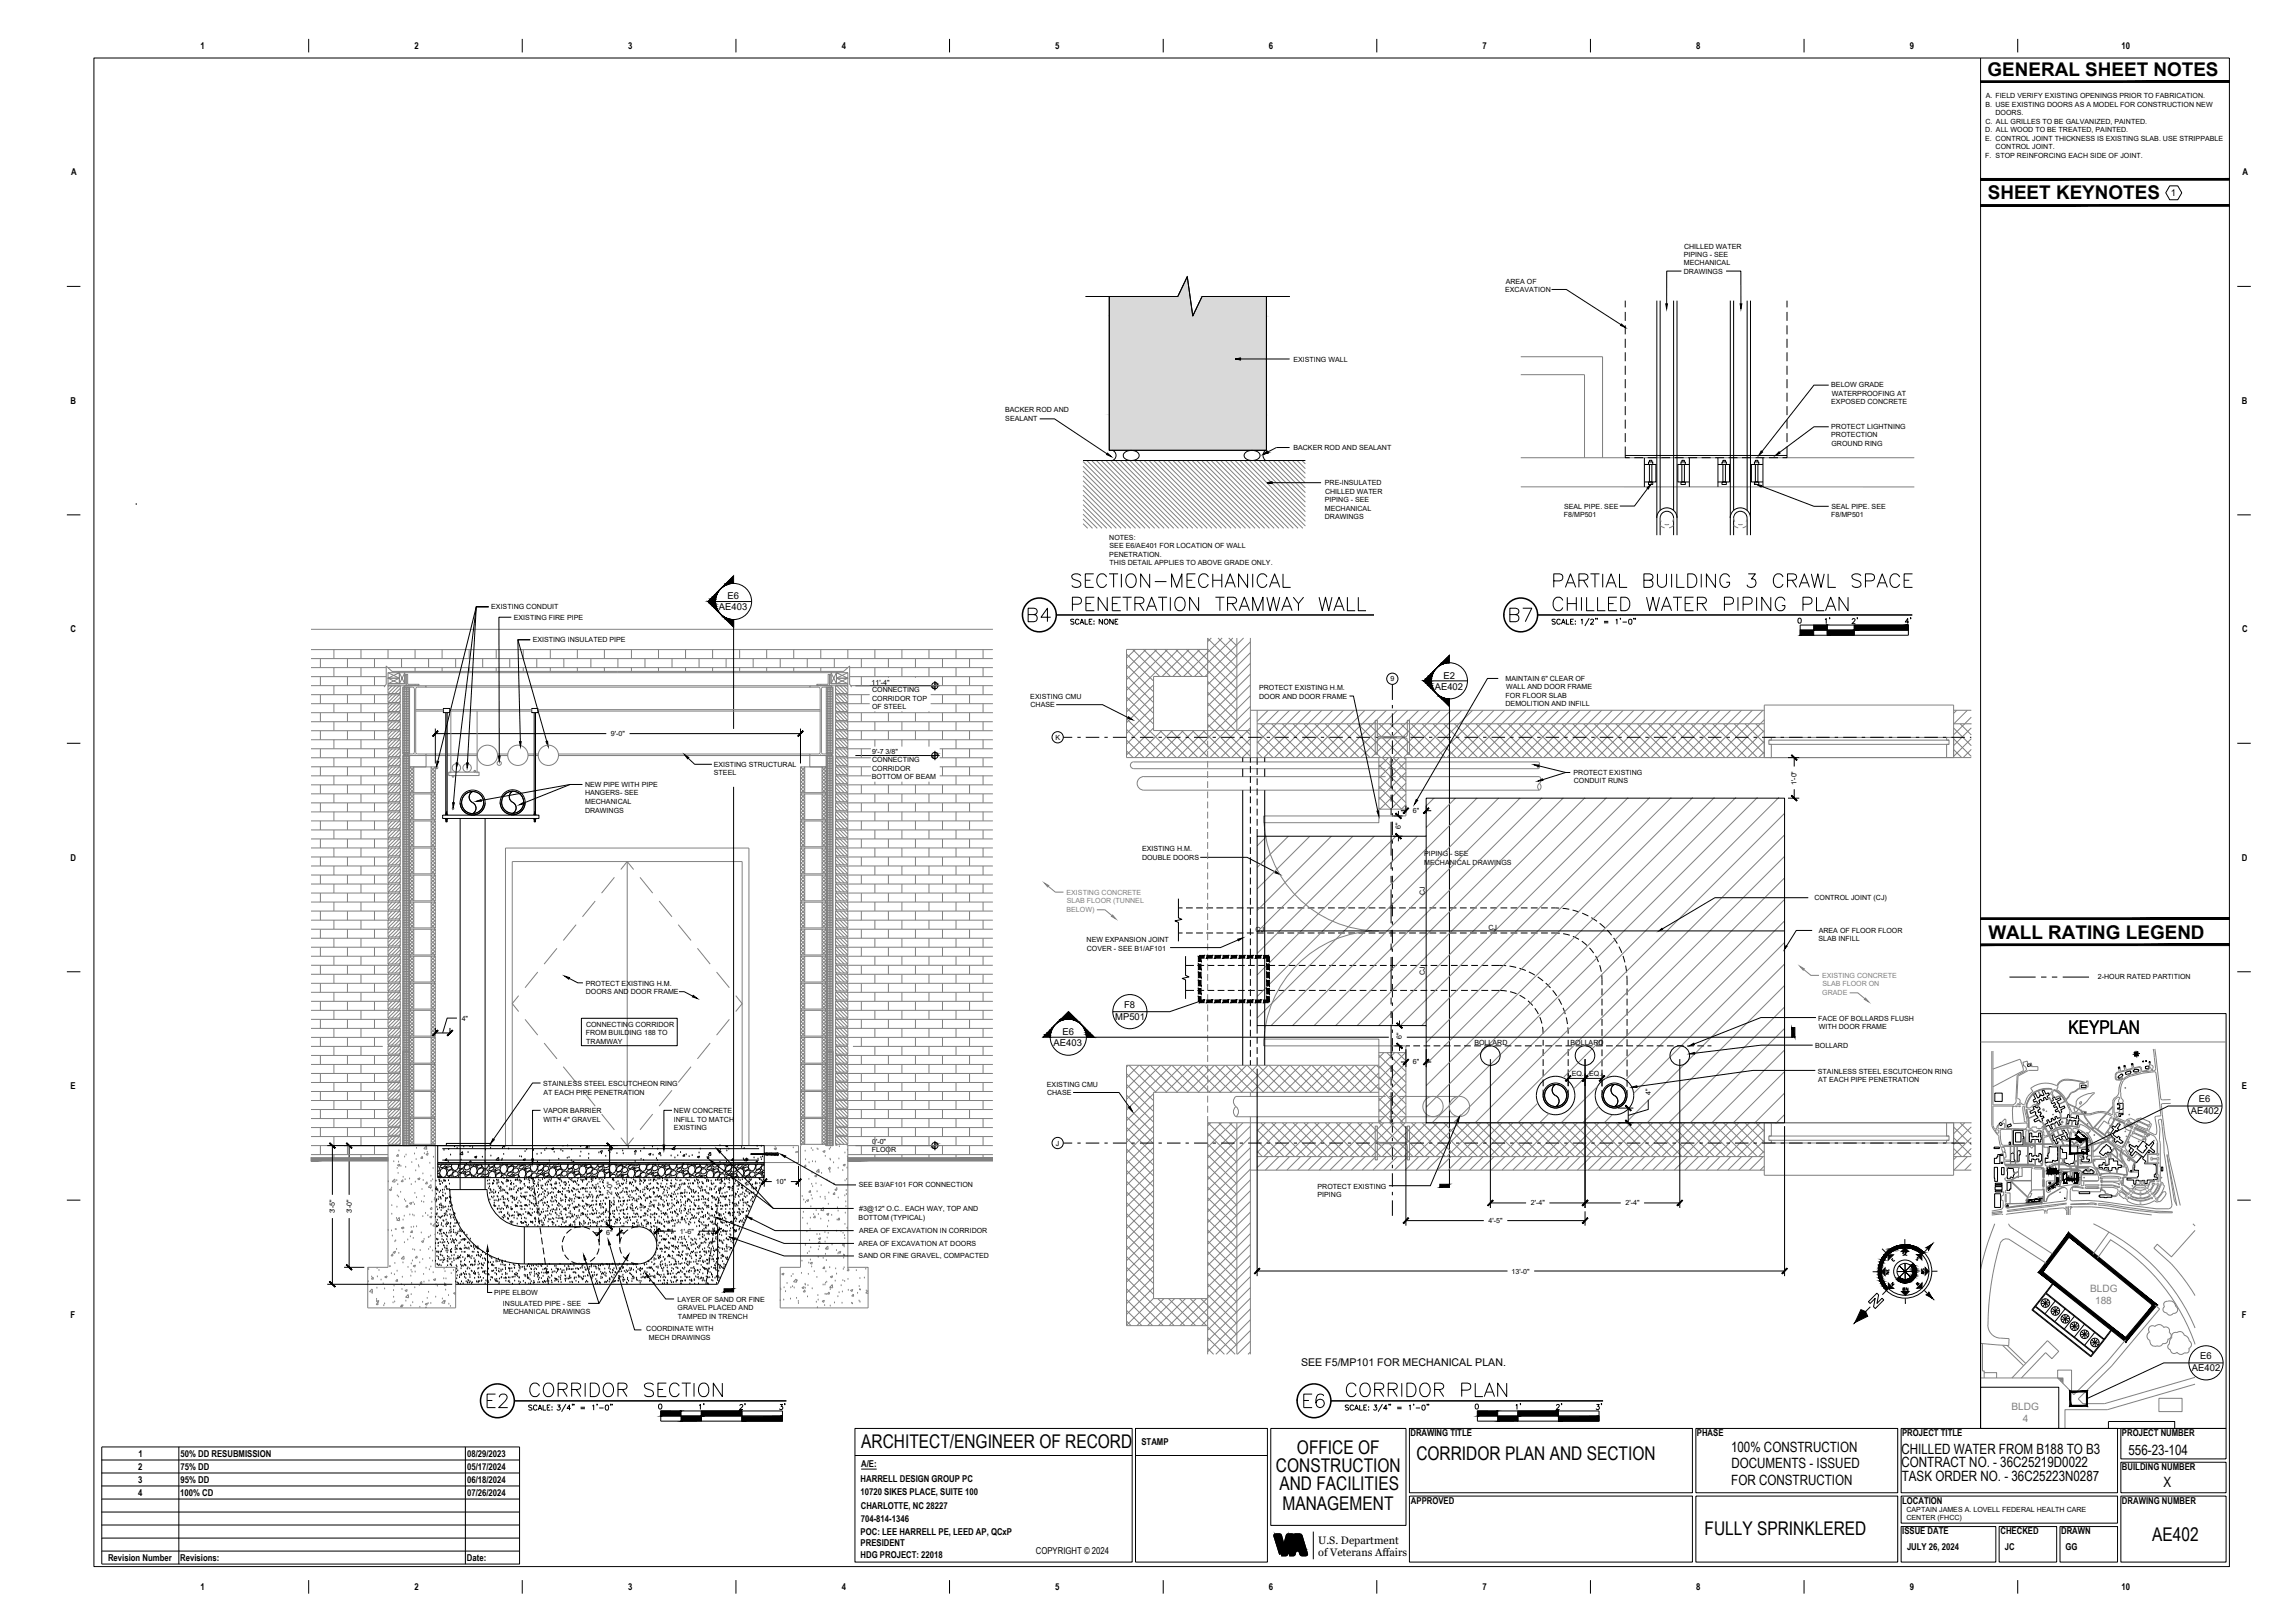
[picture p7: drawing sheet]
<svg xmlns="http://www.w3.org/2000/svg" width="1067mm" height="762mm" viewBox="0 0 1067 762" stroke-linecap="round" stroke-linejoin="round" font-family="sans-serif">
<defs><g id="words">
<g font-size="10.6">
<text x="502" y="277">SECTION-MECHANICAL</text>
<text x="729" y="277">PARTIAL BUILDING 3 CRAWL SPACE</text>
<text x="503" y="288">PENETRATION TRAMWAY WALL</text>
<text x="728" y="288">CHILLED WATER PIPING PLAN</text>
<text x="482" y="293">B4</text>
<text x="708" y="293">B7</text>
<text x="248" y="657">CORRIDOR SECTION</text>
<text x="631" y="657">CORRIDOR PLAN</text>
<text x="228" y="662">E2</text>
<text x="611" y="662">E6</text>
</g>
<g font-size="8.9">
<text x="933" y="36">GENERAL SHEET NOTES</text>
<text x="933" y="94">SHEET KEYNOTES</text>
<text x="934" y="441">WALL RATING LEGEND</text>
<text x="971" y="485">KEYPLAN</text>
<text x="404" y="680">ARCHITECT/ENGINEER OF RECORD</text>
<text x="609" y="683">OFFICE OF</text>
<text x="665" y="685">CORRIDOR PLAN AND SECTION</text>
<text x="599" y="691">CONSTRUCTION</text>
<text x="601" y="700">AND FACILITIES</text>
<text x="602" y="709">MANAGEMENT</text>
<text x="800" y="721">FULLY SPRINKLERED</text>
<text x="1011" y="724">AE402</text>
</g>
<g font-size="6.7">
<text x="813" y="681">100% CONSTRUCTION</text>
<text x="893" y="682">CHILLED WATER FROM B188 TO B3</text>
<text x="999" y="683">556-23-104</text>
<text x="813" y="689">DOCUMENTS - ISSUED</text>
<text x="893" y="689">CONTRACT NO. - 36C25219D0022</text>
<text x="893" y="695">TASK ORDER NO. - 36C25223N0287</text>
<text x="813" y="697">FOR CONSTRUCTION</text>
<text x="1016" y="698">X</text>
</g>
<g font-size="6.2">
<text x="869" y="294">2'</text>
<text x="894" y="294">4'</text>
</g>
<g font-size="5.7">
<text x="247" y="663">SCALE:</text>
<text x="332" y="663" transform="rotate(-90 332 663)">1'</text>
<text x="351" y="663" transform="rotate(-90 351 663)">2'</text>
<text x="370" y="663" transform="rotate(-90 370 663)">3'</text>
<text x="631" y="663">SCALE:</text>
<text x="734" y="663" transform="rotate(-90 734 663)">2'</text>
<text x="753" y="663" transform="rotate(-90 753 663)">3'</text>
</g>
<g font-size="5.3">
<text x="502" y="294">SCALE:</text>
<text x="515" y="294">NONE</text>
<text x="728" y="294">SCALE:</text>
<text x="860" y="294" transform="rotate(-90 860 294)">1'</text>
<text x="715" y="663" transform="rotate(-90 715 663)">1'</text>
</g>
<g font-size="5.1">
<text x="619" y="725">U.S. Department</text>
<text x="619" y="731">of Veterans Affairs</text>
</g>
<text font-size="5" x="611" y="641">SEE F5/MP101 FOR MECHANICAL PLAN.</text>
<text font-size="4.9" x="887" y="605">N</text>
<g font-size="4.7" fill="#808080">
<text x="981" y="607">BLDG</text>
<text x="984" y="612">188</text>
<text x="944" y="662">BLDG</text>
<text x="950" y="668">4</text>
</g>
<g font-size="4.4">
<text x="94" y="23">1</text>
<text x="195" y="23">2</text>
<text x="295" y="23">3</text>
<text x="395" y="23">4</text>
<text x="495" y="23">5</text>
<text x="596" y="23">6</text>
<text x="696" y="23">7</text>
<text x="796" y="23">8</text>
<text x="897" y="23">9</text>
<text x="996" y="23">10</text>
<text x="33" y="82">A</text>
<text x="1053" y="82">A</text>
<text x="1019" y="92">1</text>
<text x="33" y="190">B</text>
<text x="1053" y="190">B</text>
<text x="342" y="281">E6</text>
<text x="338" y="287">AE403</text>
<text x="33" y="297">C</text>
<text x="1053" y="297">C</text>
<text x="674" y="324">AE402</text>
<text x="678" y="319">E2</text>
<text x="33" y="404">D</text>
<text x="1053" y="404">D</text>
<text x="528" y="473">F8</text>
<text x="524" y="479">MP501</text>
<text x="499" y="486">E6</text>
<text x="495" y="491">AE403</text>
<text x="33" y="511">E</text>
<text x="1053" y="511">E</text>
<text x="1032" y="518">E6</text>
<text x="1029" y="523">AE402</text>
<text x="887" y="593">E</text>
<text x="893" y="591">SE</text>
<text x="899" y="593">S</text>
<text x="888" y="599" transform="rotate(-90 888 599)">NE</text>
<text x="905" y="599" transform="rotate(-90 905 599)">SW</text>
<text x="893" y="607">NW</text>
<text x="33" y="619">F</text>
<text x="1053" y="619">F</text>
<text x="1033" y="638">E6</text>
<text x="1029" y="644">AE402</text>
<text x="662" y="674">DRAWING TITLE</text>
<text x="797" y="674">PHASE</text>
<text x="893" y="674">PROJECT TITLE</text>
<text x="996" y="674">PROJECT NUMBER</text>
<text x="536" y="679">STAMP</text>
<text x="65" y="684">1</text>
<text x="85" y="684">50% DD RESUBMISSION</text>
<text x="219" y="684">08/29/2023</text>
<text x="404" y="689">A/E:</text>
<text x="65" y="690">2</text>
<text x="85" y="690">75% DD</text>
<text x="219" y="690">05/17/2024</text>
<text x="404" y="696">HARRELL DESIGN GROUP PC</text>
<text x="996" y="690">BUILDING NUMBER</text>
<text x="65" y="696">3</text>
<text x="85" y="696">95% DD</text>
<text x="219" y="696">06/18/2024</text>
<text x="404" y="702">10720 SIKES PLACE, SUITE 100</text>
<text x="65" y="702">4</text>
<text x="85" y="702">100% CD</text>
<text x="219" y="702">07/26/2024</text>
<text x="663" y="706">APPROVED</text>
<text x="893" y="706">LOCATION</text>
<text x="996" y="706">DRAWING NUMBER</text>
<text x="404" y="708">CHARLOTTE, NC 28227</text>
<text x="404" y="715">704-814-1346</text>
<text x="404" y="721">POC: LEE HARRELL PE, LEED AP, QCxP</text>
<text x="404" y="726">PRESIDENT</text>
<text x="893" y="720">ISSUE DATE</text>
<text x="939" y="720">CHECKED</text>
<text x="968" y="720">DRAWN</text>
<text x="404" y="731">HDG PROJECT: 22018</text>
<text x="486" y="730">COPYRIGHT © 2024</text>
<text x="895" y="728">JULY 26, 2024</text>
<text x="941" y="728">JC</text>
<text x="970" y="728">GG</text>
<text x="51" y="733">Revision Number</text>
<text x="85" y="733">Revisions:</text>
<text x="219" y="733">Date:</text>
<text x="94" y="747">1</text>
<text x="195" y="747">2</text>
<text x="295" y="747">3</text>
<text x="395" y="747">4</text>
<text x="495" y="747">5</text>
<text x="596" y="747">6</text>
<text x="696" y="747">7</text>
<text x="796" y="747">8</text>
<text x="897" y="747">9</text>
<text x="996" y="747">10</text>
</g>
<g font-size="3.3">
<text x="932" y="46">A. FIELD VERIFY EXISTING OPENINGS PRIOR TO FABRICATION.</text>
<text x="932" y="50">B. USE EXISTING DOORS AS A MODEL FOR CONSTRUCTION NEW</text>
<text x="937" y="54">DOORS.</text>
<text x="932" y="58">C. ALL GRILLES TO BE GALVANIZED, PAINTED.</text>
<text x="932" y="62">D. ALL WOOD TO BE TREATED, PAINTED.</text>
<text x="932" y="66">E. CONTROL JOINT THICKNESS IS EXISTING SLAB. USE STRIPPABLE</text>
<text x="937" y="70">CONTROL JOINT.</text>
<text x="932" y="74">F. STOP REINFORCING EACH SIDE OF JOINT.</text>
<text x="791" y="117">CHILLED WATER</text>
<text x="791" y="121">PIPING - SEE</text>
<text x="791" y="125">MECHANICAL</text>
<text x="791" y="129">DRAWINGS</text>
<text x="707" y="137">EXCAVATION</text>
<text x="707" y="133">AREA OF</text>
<text x="607" y="170">EXISTING WALL</text>
<text x="860" y="182">BELOW GRADE</text>
<text x="860" y="186">WATERPROOFING AT</text>
<text x="860" y="190">EXPOSED CONCRETE</text>
<text x="472" y="194">BACKER ROD AND</text>
<text x="472" y="198">SEALANT</text>
<text x="860" y="201">PROTECT LIGHTNING</text>
<text x="860" y="205">PROTECTION</text>
<text x="860" y="209">GROUND RING</text>
<text x="607" y="211">BACKER ROD AND SEALANT</text>
<text x="622" y="228">PRE-INSULATED</text>
<text x="622" y="232">CHILLED WATER</text>
<text x="622" y="236">PIPING - SEE</text>
<text x="622" y="240">MECHANICAL</text>
<text x="734" y="239">SEAL PIPE. SEE</text>
<text x="860" y="239">SEAL PIPE. SEE</text>
<text x="622" y="244">DRAWINGS</text>
<text x="734" y="243">F8/MP501</text>
<text x="860" y="243">F8/MP501</text>
<text x="521" y="253">NOTES:</text>
<text x="521" y="257">SEE E6/AE401 FOR LOCATION OF WALL</text>
<text x="521" y="262">PENETRATION.</text>
<text x="521" y="265">THIS DETAIL APPLIES TO ABOVE GRADE ONLY.</text>
<text x="231" y="286">EXISTING CONDUIT</text>
<text x="241" y="291">EXISTING FIRE PIPE</text>
<text x="250" y="302">EXISTING INSULATED PIPE</text>
<text x="409" y="321">11'-4&quot;</text>
<text x="653" y="320">9</text>
<text x="707" y="320">MAINTAIN 6&quot; CLEAR OF</text>
<text x="707" y="324">WALL AND DOOR FRAME</text>
<text x="409" y="325">CONNECTING</text>
<text x="409" y="329">CORRIDOR TOP</text>
<text x="484" y="328">EXISTING CMU</text>
<text x="591" y="324">PROTECT EXISTING H.M.</text>
<text x="591" y="328">DOOR AND DOOR FRAME</text>
<text x="707" y="328">FOR FLOOR SLAB</text>
<text x="409" y="333">OF STEEL</text>
<text x="484" y="332">CHASE</text>
<text x="707" y="332">DEMOLITION AND INFILL</text>
<text x="287" y="346">9'-0&quot;</text>
<text x="496" y="347">K</text>
<text x="335" y="360">EXISTING STRUCTURAL</text>
<text x="409" y="358">CONNECTING</text>
<text x="409" y="354">9'-7 3/8&quot;</text>
<text x="335" y="364">STEEL</text>
<text x="409" y="366">BOTTOM OF BEAM</text>
<text x="409" y="362">CORRIDOR</text>
<text x="739" y="364">PROTECT EXISTING</text>
<text x="275" y="369">NEW PIPE WITH PIPE</text>
<text x="739" y="368">CONDUIT RUNS</text>
<text x="844" y="369" transform="rotate(-90 844 369)">1'-0&quot;</text>
<text x="275" y="373">HANGERS- SEE</text>
<text x="275" y="378">MECHANICAL</text>
<text x="275" y="382">DRAWINGS</text>
<text x="663" y="382">6&quot;</text>
<text x="658" y="389" transform="rotate(-90 658 389)">6&quot;</text>
<text x="536" y="400">EXISTING H.M.</text>
<text x="536" y="404">DOUBLE DOORS</text>
<text x="669" y="402">PIPING - SEE</text>
<text x="669" y="406">MECHANICAL DRAWINGS</text>
<text x="669" y="420" transform="rotate(-90 669 420)">CJ</text>
<text x="852" y="423">CONTROL JOINT (CJ)</text>
<text x="590" y="437">CJ</text>
<text x="699" y="436">CJ</text>
<text x="854" y="438">AREA OF FLOOR FLOOR</text>
<text x="510" y="442">NEW EXPANSION JOINT</text>
<text x="854" y="442">SLAB INFILL</text>
<text x="510" y="447">COVER - SEE B1/AF101</text>
<text x="669" y="458" transform="rotate(-90 669 458)">CJ</text>
<text x="985" y="460">2-HOUR RATED PARTITION</text>
<text x="275" y="463">PROTECT EXISTING H.M.</text>
<text x="275" y="467">DOORS AND DOOR FRAME</text>
<text x="217" y="479">4&quot;</text>
<text x="854" y="479">FACE OF BOLLARDS FLUSH</text>
<text x="275" y="486">FROM BUILDING 188 TO</text>
<text x="275" y="482">CONNECTING CORRIDOR</text>
<text x="854" y="483">WITH DOOR FRAME</text>
<text x="275" y="490">TRAMWAY</text>
<text x="658" y="488" transform="rotate(-90 658 488)">6&quot;</text>
<text x="692" y="490">BOLLARD</text>
<text x="737" y="490">BOLLARD</text>
<text x="852" y="492">BOLLARD</text>
<text x="663" y="500">6&quot;</text>
<text x="255" y="510">STAINLESS STEEL ESCUTCHEON RING</text>
<text x="738" y="505">EQ.</text>
<text x="746" y="505">EQ.</text>
<text x="854" y="504">STAINLESS STEEL ESCUTCHEON RING</text>
<text x="854" y="508">AT EACH PIPE PENETRATION</text>
<text x="255" y="514">AT EACH PIPE PENETRATION</text>
<text x="492" y="510">EXISTING CMU</text>
<text x="492" y="514">CHASE</text>
<text x="775" y="514" transform="rotate(-90 775 514)">4&quot;</text>
<text x="255" y="523">VAPOR BARRIER</text>
<text x="255" y="527">WITH 4&quot; GRAVEL</text>
<text x="316" y="527">INFILL TO MATCH</text>
<text x="316" y="523">NEW CONCRETE</text>
<text x="316" y="531">EXISTING</text>
<text x="409" y="537">0'-0&quot;</text>
<text x="496" y="538">J</text>
<text x="409" y="541">FLOOR</text>
<text x="364" y="556">10&quot;</text>
<text x="403" y="557">SEE B3/AF101 FOR CONNECTION</text>
<text x="287" y="561" transform="rotate(-90 287 561)">2'-0&quot;</text>
<text x="619" y="558">PROTECT EXISTING</text>
<text x="619" y="562">PIPING</text>
<text x="157" y="570" transform="rotate(-90 157 570)">3'-5&quot;</text>
<text x="165" y="570" transform="rotate(-90 165 570)">3'-0&quot;</text>
<text x="403" y="569">#3@12&quot; O.C.. EACH WAY, TOP AND</text>
<text x="719" y="566">2'-4&quot;</text>
<text x="763" y="566">2'-4&quot;</text>
<text x="403" y="573">BOTTOM (TYPICAL)</text>
<text x="699" y="574">4'-5&quot;</text>
<text x="285" y="580">6&quot;</text>
<text x="319" y="579">1'-6&quot;</text>
<text x="403" y="579">AREA OF EXCAVATION IN CORRIDOR</text>
<text x="403" y="585">AREA OF EXCAVATION AT DOORS</text>
<text x="403" y="591">SAND OR FINE GRAVEL, COMPACTED</text>
<text x="710" y="598">13'-0&quot;</text>
<text x="232" y="608">PIPE ELBOW</text>
<text x="318" y="611">LAYER OF SAND OR FINE</text>
<text x="236" y="613">INSULATED PIPE - SEE</text>
<text x="236" y="617">MECHANICAL DRAWINGS</text>
<text x="318" y="615">GRAVEL PLACED AND</text>
<text x="318" y="619">TAMPED IN TRENCH</text>
<text x="303" y="625">COORDINATE WITH</text>
<text x="305" y="629">MECH DRAWINGS</text>
<text x="895" y="710">CAPTAIN JAMES A. LOVELL FEDERAL HEALTH CARE</text>
<text x="895" y="714">CENTER (FHCC)</text>
</g>
<g font-size="3.3" fill="#808080">
<text x="501" y="420">EXISTING CONCRETE</text>
<text x="501" y="424">SLAB FLOOR (TUNNEL</text>
<text x="501" y="428">BELOW)</text>
<text x="856" y="459">EXISTING CONCRETE</text>
<text x="856" y="467">GRADE</text>
<text x="856" y="463">SLAB FLOOR ON</text>
</g>
<g font-size=".5" fill="#808080">
<text x="977" y="534">BLDG</text>
<text x="973" y="539">BLDG</text>
<text x="977" y="534">188</text>
</g>
</g></defs>
<!-- layer: 8 -->
<g fill="none" stroke="#808080" stroke-width=".47">
<path d="M509 219l29 29M509 217l31 31M510 216l32 32M513 216l31 32M515 216l32 32M517 216l32 32M519 216l32 32M522 216l31 32M524 216l32 32M526 216l32 32M528 216l32 32M531 216l31 32"/>
<path d="M533 216l32 32M535 216l32 32M537 216l32 32M539 216l32 32M542 216l32 32M544 216l32 32M546 216l32 32M548 216l32 32M551 216l32 32M553 216l32 32M555 216l32 32M557 216l32 32"/>
<path d="M560 216l32 32M562 216l32 32M564 216l32 32M566 216l32 32M569 216l32 32M571 216l32 32M573 216l32 32M575 216l32 32M578 216l32 32M580 216l32 32M582 216l31 31M584 216l29 29"/>
<path d="M587 216l26 26M589 216l24 24M591 216l22 22M593 216l20 20M596 216l17 18M598 216l15 15M600 216l13 13M602 216l11 11M605 216l8 9M607 216l6 6M609 216l4 4M611 216l2 2"/>
<path d="M509 221l26 27M509 232l15 16M509 239l8 9M509 237l11 11M509 235l13 13M509 230l17 18M509 228l20 20M509 226l22 22M509 223l24 25M509 241l6 7M509 246l2 2M509 244l4 4"/>
<path d="M146 295h320M567 300l14 13M569 300l-2 1M572 300l9 8M574 300l-18 18M577 300l4 3M579 300l-18 18M584 300l-18 18M146 305h320M146 309h320M146 313h35M146 318h35"/>
<path d="M150 309v4M150 318v4M157 305v4M157 313v5M163 309v4M163 318v4M169 305v4M169 313v5M176 309v4M176 318v4M182 313h216M182 318h6v3h-6z"/>
<path d="M182 316l6 2-6 3M182 305v4M182 313h.1M188 316h2v5h-2zM189 309v4M191 317v4h6v1h-6zM195 305v4M195 313v2M201 309v4M208 305v4M208 313v2M214 309v4"/>
<path d="M220 305v4M220 313v2M227 309v4M233 305v4M233 313v2M239 309v4M246 305v4M246 313v2M252 309v4M258 305v4M258 313v2M265 309v4"/>
<path d="M271 305v4M271 313v2M277 309v4M284 305v4M284 313v2M290 309v4M296 305v4M296 313v2M303 309v4M309 305v4M309 313v2M316 309v4"/>
<path d="M322 305v4M322 313v2M328 309v4M335 305v4M335 313v2M341 309v4M347 305v4M347 313v2M354 309v4M360 305v4M360 313v2M366 309v4"/>
<path d="M373 305v4M373 313v2M379 309v4M385 305v4M385 313v2M390 317v4h8v1h-8zM390 316h3v5h-3zM392 309v4M393 318h5v3h-5zM398 316l-5 2 5 3M398 305v4M398 313h.1"/>
<path d="M399 313h67M399 318h67M404 309v4M404 318v4M411 305v4M411 313v5M417 309v4M417 318h.1M423 305v4M423 313v5M430 309v4M430 318h.1"/>
<path d="M436 305v4M436 313v5M443 309v4M443 318v4M449 305v4M449 313v5M455 309v4M455 318v4M462 305v4M462 313v5M529 317l13 13M529 312l13 13"/>
<path d="M529 307l13 13M532 305l13 13M533 305l-4 4M537 305l13 13M538 305l-9 9M542 305l13 13M543 305l-14 14M547 305l13 13M548 305l-19 19M552 305l13 13M553 305l-24 24M557 305l24 24"/>
<path d="M558 305l-12 13M562 305l19 18M563 305l-12 13M567 320l14 14M567 305l14 13M587 301l-20 20M587 306l-20 20M587 312l-20 20M587 317l-20 20M146 322h35M150 326v4M150 335v4"/>
<path d="M157 322v4M157 330v5M157 339v4M163 326v4M163 335v4M169 322v4M169 330v5M169 339v4M176 326v4M176 335v4M180 323l1-2v-8l3 2h212l3-2v8l1 2M182 338v1h-36"/>
<path d="M182 334v1h-36M182 330h-36M182 326h-36M182 321h8v-4h1v5h-9zM182 339h6v4h-6zM182 338v-3h6v3M182 334v-4h6v4M182 330v-4h6v4M182 326v-4h6v4M182 338h6M182 334h6M182 330h6"/>
<path d="M182 326h6M182 339h.1M182 335h.1M182 330v1M182 326h.1M182 322h.1M184 339l-2 2M184 335l-2 2M184 330l-2 2M184 326l-2 2M184 322l-2 2M186 339l-4 4"/>
<path d="M186 335l-4 3M186 330l-4 4M186 326l-4 4M186 322l-4 4M187 339l-3 4M187 335l-3 3M187 330l-3 4M187 326l-3 4M187 322l-3 4M188 338v1M188 334v1M188 330h.1"/>
<path d="M188 326h.1M188 338h-1M188 333l-1 1M188 329l-1 1M188 336l-2 2M188 325l-1 1M188 332l-2 2M188 327l-2 3M188 323l-2 3M189 323h3v31h-3zM189 340h3M189 339h3"/>
<path d="M189 338h3M189 337h3M189 336h3M189 335h3M189 334h3M189 333h3M189 332h3M189 331h3M189 330h3M189 329h3M189 328h3M189 327h3"/>
<path d="M189 326h3M189 325h3M189 324h3M189 323h3M189 323v31h3M190 322h10v1h-4h-1v30l1 1h4v1h-10v-1h4l1-1v-30h-1h-4zM190 323v31M190 321l-2-5-6 2v-2h6v2h-6l6 3 2-5h200l3 5 5-3h-5v-2h5v2l-5-2-3 5M191 323v31M192 323v31M195 322h.1M195 334h13"/>
<path d="M195 333h13M200 322h180M200 323h180M211 334h39M211 333h39M212 334v29M224 334v29M253 334h132M253 333h132M380 322h11v1h-5v30v1h5v1h-11v-1h4l1-1v-30h-1h-4zM384 321h5v-4h1v5h-6zM385 322h.1"/>
<path d="M388 323h3v31h-3zM388 340h3M388 339h3M388 338h3M388 337h3M388 336h3M388 335h3M388 334h3M388 333h3M388 332h3M388 331h3M388 330h3"/>
<path d="M388 329h3M388 328h3M388 327h3M388 326h3M388 325h3M388 324h3M388 323h3M388 323v31M389 323v31M390 323v31M391 323v31M392 338v1"/>
<path d="M392 334v1M392 330h.1M392 326h.1M392 339h6v4h-6zM392 338v-3h6v3M392 334v-4h6v4M392 330v-4h6v4M392 326v-4h6v4M392 338h6M392 334h6M392 330h6M392 326h6"/>
<path d="M392 336l3 2M392 338h1M392 332l3 2M392 333l1 1M392 327l3 3M392 329l1 1M392 323l3 3M392 325l1 1M393 339l3 4M393 335l3 3M393 330l3 4M393 326l3 4"/>
<path d="M393 322l3 4M394 339l4 4M394 335l4 3M394 330l4 4M394 326l4 4M394 322l4 4M396 322l2 2M396 339l2 2M396 335l2 2M396 330l2 2M396 326l2 2M398 339h.1"/>
<path d="M398 335h.1M398 330v1M398 326h.1M398 322h.1M398 338v1h68M398 334v1h68M398 330h10M398 326h10M399 322h9M404 326v4M404 335v4M411 334v1"/>
<path d="M411 339v4M417 335v4M423 334v1M423 339v4M430 335v4M436 334v1M436 339v4M437 322h29M437 326h29M437 330h29M443 326v4M443 335v4"/>
<path d="M449 322v4M449 330v5M449 339v4M455 326v4M455 335v4M462 322v4M462 330v5M462 339v4M529 337l18 19M529 332l23 24M529 327l13 13M529 322l13 13"/>
<path d="M542 337l-13 12M542 322l-13 12M542 327l-13 12M542 332l-13 12M567 335l20 20M567 330l20 20M567 325l14 14M587 327l-29 29M587 332l-24 24M587 322l-20 20M587 337l-19 19M590 333v1"/>
<path d="M592 340l16 16M595 333l-5 6M597 340l16 16M600 333l-10 11M602 340l16 16M606 333l-16 16M607 340l16 16M611 333l-21 21M612 340l16 16M616 333l-23 23M617 340l16 16M621 333l-23 23"/>
<path d="M622 340l16 16M626 333l-22 23M627 340l16 16M631 333l-22 23M632 340l16 16M636 333l-22 23M637 340l16 16M641 333l-22 23M643 340l15 16M646 333l-22 23M648 340l15 16M651 333l-22 23"/>
<path d="M653 340l16 16M656 333l-22 23M658 340l16 16M661 333l-22 23M663 340l16 16M666 333l-22 23M668 340l16 16M671 333l-22 23 11 11M673 340l16 16M676 333l-22 23M678 340l16 16M681 333l-22 23"/>
<path d="M683 340l16 16M686 333l-22 23M688 340l16 16M691 333l-22 23M693 340l16 16M696 333l-22 23M698 340l16 16M702 333l-23 23M703 340l16 16M707 333l-23 23M708 340l16 16M712 333l-23 23"/>
<path d="M713 340l16 16M717 333l-23 23M718 340l16 16M722 333l-22 23M723 340l16 16M727 333l-22 23M728 340l16 16M732 333l-22 23M733 340l16 16M737 333l-22 23M739 340l15 16M742 333l-22 23"/>
<path d="M744 340l15 16M747 333l-22 23M749 340l15 16M752 333l-22 23M754 340l16 16M757 333l-22 23M759 340l16 16M762 333l-22 23M764 340l16 16M767 333l-22 23M769 340l16 16M772 333l-22 23"/>
<path d="M774 340l16 16M777 333l-22 23M779 340l16 16M782 333l-22 23M784 340l16 16M787 333l-22 23M789 340l16 16M792 333l-22 23M794 340l16 16M798 333l-23 23M799 340l16 16M803 333l-23 23"/>
<path d="M804 340l16 16M808 333l-23 23M809 340l16 16M813 333l-23 23M814 340l14 14M818 333l-23 23M819 340l9 9M823 333l-22 23M824 340l4 4M828 333l-22 23M828 338l-17 18M919 333l-2 2"/>
<path d="M920 340l6 5M924 333l-7 7M925 340h1M926 337l-9 8M146 343h36M150 343v4M150 352v4M157 347v5M157 356v4M163 343v4M163 352v4M169 347v5"/>
<path d="M169 356v4M176 343v4M176 352v4M182 359v1h-36M182 355v1h-36M182 351v1h-36M182 347h-36M182 342v1M182 359v-3h6v3M182 355v-3h6v3M182 351v-4h6v4M182 347v-4h6v4"/>
<path d="M182 347h6M182 355h6M182 359h6M182 351h6M182 356h.1M182 352h.1M182 347v1M182 343h.1M184 356l-2 2M184 352l-2 2M184 347l-2 2M184 343l-2 2"/>
<path d="M186 356l-4 3M186 352l-4 3M186 347l-4 4M186 343l-4 4M187 356l-3 3M187 352l-3 3M187 347l-3 4M187 343l-3 4M188 359v1M188 355v1M188 351v1M188 347h.1"/>
<path d="M188 342v1M188 359h-1M188 355h-1M188 350l-1 1M188 357l-2 2M188 346l-1 1M188 353l-2 2M188 342l-1 1M188 349l-2 2M188 344l-2 3M188 340l-2 3M189 355h3v183h-3z"/>
<path d="M189 353h3M189 352h3M189 351h3M189 350h3M189 349h3M189 348h3M189 347h3M189 346h3M189 345h3M189 344h3M189 343h3M189 342h3"/>
<path d="M189 341h3M189 359h3M189 358h3M189 357h3M189 356h3M189 355h3M189 355v183M190 355v183M191 355v183M192 355v183M192 355h8v5h-8zM195 355h.1"/>
<path d="M200 354h9M200 355h9M210 354h14M210 355h14M234 354h4M234 355h4M248 354h3M248 355h3M251 354h2M251 355h2M262 355h118M262 354h118"/>
<path d="M380 355h8v5h-8zM385 355h.1M388 355h3v183h-3zM388 354h3M388 353h3M388 352h3M388 351h3M388 350h3M388 349h3M388 348h3M388 347h3M388 346h3"/>
<path d="M388 345h3M388 344h3M388 343h3M388 342h3M388 341h3M388 359h3M388 358h3M388 357h3M388 356h3M388 355h3M389 355v183M390 355v183"/>
<path d="M391 355v183M392 359v1M392 355v1M392 351v1M392 347h.1M392 342v1M392 359v-3h6v3M392 355v-3h6v3M392 351v-4h6v4M392 347v-4h6v4M392 347h6M392 355h6"/>
<path d="M392 359h6M392 351h6M392 357l3 2M392 359h1M392 353l3 2M392 355h1M392 349l3 2M392 350l1 1M392 344l3 3M392 346l1 1M392 340l3 3M392 342l1 1"/>
<path d="M393 343l3 4M393 356l3 3M393 352l3 3M393 347l3 4M394 356l4 3M394 352l4 3M394 347l4 4M394 343l4 4M396 352l2 2M396 356l2 2M396 347l2 2M396 343l2 2"/>
<path d="M398 356h.1M398 352h.1M398 347v1M398 343h.1M398 359v1h11M398 355v1h11M398 351v1h11M398 347h68M398 342v1M398 343h68M404 343v4M404 352v4"/>
<path d="M411 347v4M417 343v4M423 347v4M430 343v4M436 347v4M441 352h25M441 356h25M443 343v4M443 352v4M449 347v5M449 356v4M455 343v4"/>
<path d="M455 352v4M462 347v5M462 356v4M529 353l3 3M529 347l8 9M529 342l13 14M542 342l-13 12M545 343l12 13M545 343l-12 13M550 343l12 13M551 343l-13 13M555 343l13 13"/>
<path d="M556 343l-13 13M560 343l13 13M561 343l-13 13M565 343l13 13M566 343l-13 13M567 340l16 16M567 343v3M567 348v3M567 353v3M567 357v3M585 343l2 2M587 342l-14 14"/>
<path d="M587 347l-9 9M587 352l-4 4M590 348l8 8M590 343l13 13M590 353l3 3M646 346h.1M647 359l13 13M647 346v-1v-7h-1v16h1v-7v-1M648 346h12l1-1v-7h1v16h-1v-7h-1l-12-1M652 356l-5 4M654 356l6 6M657 356l-10 9"/>
<path d="M659 356l1 1M660 358l-13 12M662 346h.1M828 346h4v1h-1v2h1v7h-4zM828 353l-2 3M828 343l-12 13M828 348l-7 8M831 349h84M831 347h84M831 356h83M832 346h82M914 346h3v10h-3v-7h1v-2h-1z"/>
<path d="M917 352l4 4M917 347l9 8M917 342l9 8M926 342l-9 8M926 347l-9 8M926 352l-4 4M146 368h36M150 360v4M150 368v5M150 377v4M157 364v4M157 373v4"/>
<path d="M163 360v4M163 368v5M163 377v4M169 364v4M169 373v4M176 360v4M176 368v5M176 377v4M182 376v1h-36M182 372v1h-36M182 368v1M182 364h-36"/>
<path d="M182 376v-3h6v3M182 372v-3h6v3M182 364h6v4h-6zM182 364v-4h6v4M182 372h6M182 376h6M182 364h6M182 377h.1M182 373h.1M182 369h.1M182 364v1M182 360h.1"/>
<path d="M184 377l-2 2M184 373l-2 2M184 369l-2 1M184 364l-2 2M184 360l-2 2M186 377l-4 4M186 373l-4 3M186 369l-4 3M186 364l-4 4M186 360l-4 4M187 377l-3 4M187 373l-3 3"/>
<path d="M187 369l-3 3M187 364l-3 4M187 360l-3 4M188 376v1M188 372v1M188 368v1M188 364h.1M188 380l-1 1M188 376h-1M188 371l-1 1M188 378l-2 3M188 367l-1 1"/>
<path d="M188 374l-2 2M188 363l-1 1M188 370l-2 2M188 366l-2 2M188 361l-2 3M189 373h3l2 2-2 2M189 374h3l2 2-2 2h-3M189 360h3M189 380h3M189 379h3M189 378h3M189 377h3"/>
<path d="M189 376h3M189 375h3M189 374h3M189 372h3M189 371h3M189 370h3M189 369h3M189 368h3M189 367h3M189 366h3M189 365h3M189 363h3"/>
<path d="M189 362h3M189 361h3M192 372v1M192 373h2v12h-2zM192 360h2v12h-2zM192 379l2 2M192 378l2 2-2 2M192 376l2 2M192 368l2 2-1 2h-1M192 370l2 2M192 367l2 2-2 2M192 365l2 2"/>
<path d="M192 363l2 2-2 2M192 362l2 2M192 360l2 2-2 2h-3M193 373h-1M193 360l-1 1M194 373l-2 2M194 360l-2 2h-3M194 373h8M194 378l-2 2M194 372h8M194 360h8M194 364l-2 2"/>
<path d="M194 367l-2 2M202 373h2v12h-2zM202 360h2v12h-2zM202 378l2 2M202 367l2 2M202 364l2 2M203 373h-1l2 2M203 360h-1l2 2M204 373h.1M204 360v1M204 372l-2 3 2 2M204 368l-2 2 2 2"/>
<path d="M204 374l-2 2 2 2M204 376l-2 2M204 378l-2 2 2 2M204 379l-2 2M204 360l-2 2 2 2M204 362l-2 2M204 363l-2 2 2 2M204 365l-2 2M204 367l-2 2 2 2M204 370l-2 2M211 363h14v1h-14zM376 372l2 3-2 2"/>
<path d="M376 373h2v12h-2zM376 368l2 2-2 2M376 360h2v12h-2zM376 374l2 2-2 2M376 376l2 2M376 378l2 2-2 2M376 379l2 2M376 360l2 2-2 2M376 362l2 2M376 363l2 2-2 2M376 365l2 2M376 367l2 2-2 2"/>
<path d="M376 370l2 2M376 373h.1M376 360v1M378 373l-2 2M378 360l-2 2M378 373h8M378 372h8M378 360h8M378 378l-2 2M378 367l-2 2M378 364l-2 2M386 373h2v12h-2z"/>
<path d="M386 360h2v12h-2zM386 378l2 2M386 364l2 2M386 367l2 2M386 360l2 2h3M386 373l2 2M387 373h1M387 360l1 1M388 372v1M388 373h3M388 360h3M388 380h3"/>
<path d="M388 379h3M388 378h3M388 377h3M388 376h3M388 375h3M388 374h3M388 372h3M388 371h3M388 370h3M388 369h3M388 368h3M388 367h3"/>
<path d="M388 366h3M388 365h3M388 360l-2 2 2 2h3M388 363h3M388 362h3M388 361h3M388 379l-2 2M388 378l-2 2 2 2M388 376l-2 2M388 373l-2 2 2 2M388 368l-2 2 2 2M388 370l-2 2"/>
<path d="M388 367l-2 2 2 2M388 365l-2 2M388 363l-2 2 2 2M388 362l-2 2M391 374h-3l-2 2 2 2h3M392 376v1M392 372v1M392 368v1M392 364h.1M392 376v-3h6v3M392 372v-3h6v3M392 364h6v4h-6z"/>
<path d="M392 364v-4h6v4M392 372h6M392 376h6M392 364h6M392 378l3 3M392 380l1 1M392 374l3 2M392 376h1M392 370l3 2M392 371l1 1M392 366l3 2M392 367l1 1"/>
<path d="M392 361l3 3M392 363l1 1M393 369l3 3M393 377l3 4M393 373l3 3M393 364l3 4M393 360l3 4M394 360l4 4M394 377l4 4M394 373l4 3M394 369l4 3M394 364l4 4"/>
<path d="M396 377l2 2M396 373l2 2M396 369l2 1M396 364l2 2M396 360l2 2M398 377h.1M398 373h.1M398 369h.1M398 364v1M398 360h.1M398 376v1h68M398 372v1h68"/>
<path d="M398 368v1M398 364h11M398 368h68M404 360v4M404 368v5M404 377v4M411 367v1M411 373v4M417 368v5M417 377v4M423 367v1M423 373v4"/>
<path d="M430 368v5M430 377v4M436 367v1M436 373v4M441 360h25M441 364h25M443 360v4M443 368v5M443 377v4M449 364v4M449 373v4M455 360v4"/>
<path d="M455 368v5M455 377v4M462 364v4M462 373v4M567 362v3M567 367v3M567 372v3M567 376v3M647 369l11 11M647 364l13 13M660 363l-13 12M660 368l-12 12-1-1"/>
<path d="M660 373l-7 7-6-6M660 378l-2 2M673 375l-3 3M683 375l-13 14M694 375l-104 103M704 375l-107 107M714 375l-107 107M724 375l-107 107M734 375l-107 107M744 375l-107 107M754 375l-107 107M764 374l-107 108"/>
<path d="M775 374l-107 108M785 374l-115 116M795 374l-125 126M805 374l-135 136M815 374l-145 146M825 374l-153 153M835 374l-152 153M146 394h36M150 385v5M150 394v4M157 381v4M157 390v4"/>
<path d="M157 398v4M163 385v5M163 394v4M169 381v4M169 390v4M169 398v4M176 385v5M176 394v4M182 398h-36M182 393v1M182 389v1h-36M182 385h-36"/>
<path d="M182 381h-36M182 398v-4h6v4M182 390h6v3h-6zM182 389v-4h6v4M182 385v-4h6v4M182 381v-4h6v4M182 398h6M182 385h6M182 381h6M182 389h6M182 398h.1M182 394h.1"/>
<path d="M182 390h.1M182 385v1M182 381h.1M184 398l-2 2M184 394l-2 2M184 390l-2 2M184 385l-2 2M184 381l-2 2M186 390l-4 3M186 398l-4 4M186 394l-4 4M186 385l-4 4"/>
<path d="M186 381l-4 4M187 398l-3 4M187 394l-3 4M187 390l-3 3M187 385l-3 4M187 381l-3 4M188 398h.1M188 393v1M188 389v1M188 385h.1M188 381h.1M188 393h-1"/>
<path d="M188 399l-2 3M188 387l-2 2M188 395l-2 3M188 397l-1 1M188 384l-1 1M188 391l-2 2M188 388l-1 1M188 382l-2 3M189 398h3l2 2-2 2h-3M189 400h3l2 2-2 2h-3M189 385h3M189 399h3"/>
<path d="M189 397h3M189 396h3M189 395h3M189 394h3M189 393h3M189 392h3M189 391h3M189 390h3M189 389h3M189 387h3M189 386h3M189 384h3"/>
<path d="M189 383h3M189 382h3M189 381h3M192 398h.1M192 385h.1M192 398h2v12h-2zM192 385h2v13h-2zM192 394l2 2-1 2-1-1M192 396l2 2M192 392l2 2-2 2M192 390l2 2M192 389l2 2-2 2"/>
<path d="M192 387l2 2M192 385l2 2-2 2h-3M192 381l2 2-1 2h-4M192 383l2 2M192 385v13M193 398l-1 1M193 385l-1 1M194 398l-2 2M194 385v1l-2 2h-3M194 398h8M194 385h8M194 389l-2 2"/>
<path d="M194 393l-2 2M194 382l-2 1M202 398h2v12h-2zM202 385h2v13h-2zM202 393l2 2M202 389l2 2M202 382l2 1M203 398h-1l2 2M203 385l-1 1 2 2M204 398v1M204 385v1M204 398l-2 2 2 2"/>
<path d="M204 385l-2 2 2 2M204 394l-2 2 2 2v-1M204 381l-2 2 2 2M204 400l-2 2 2 2M204 387l-2 2M204 389l-2 2 2 2M204 390l-2 2M204 392l-2 2 2 2M204 396l-2 2M204 383l-2 2M376 398l2 2-2 2M376 385l2 2-2 2"/>
<path d="M376 398h2v12h-2zM376 394l2 2-2 2v-1M376 385h2v13h-2zM376 381l2 2-2 2M376 400l2 2-2 2M376 387l2 2M376 389l2 2-2 2M376 390l2 2M376 392l2 2-2 2M376 396l2 2M376 383l2 2M376 398v1"/>
<path d="M376 385v1M378 398l-2 2M378 385v1l-2 2M378 398h8M378 385h8M378 393l-2 2M378 389l-2 2M378 382l-2 1M386 398h2v12h-2zM386 385h2v13h-2zM386 389l2 2M386 393l2 2"/>
<path d="M386 382l2 1M386 385v1l2 2h3M386 398l2 2M387 398l1 1M387 385l1 1M388 398h.1M388 385h.1M388 398h3M388 385h3M388 398l-2 2 2 2h3M388 399h3M388 397h3"/>
<path d="M388 396h3M388 395h3M388 394h3M388 393h3M388 392h3M388 391h3M388 390h3M388 385l-2 2 2 2h3M388 389h3M388 387h3M388 386h3M388 381l-2 2 2 2h3"/>
<path d="M388 384h3M388 383h3M388 382h3M388 381h3M388 394l-2 2 2 2v-1M388 396l-2 2M388 392l-2 2 2 2M388 390l-2 2M388 389l-2 2 2 2M388 387l-2 2M388 383l-2 2M391 400h-3l-2 2 2 2h3"/>
<path d="M392 398h.1M392 393v1M392 389v1M392 385h.1M392 381h.1M392 398v-4h6v4M392 390h6v3h-6zM392 389v-4h6v4M392 385v-4h6v4M392 381v-4h6v4M392 398h6M392 385h6"/>
<path d="M392 381h6M392 389h6M392 399l3 3M392 395l3 3M392 397l1 1M392 391l3 2M392 393h1M392 387l3 2M392 388l1 1M392 382l3 3M392 384l1 1M393 390l3 3"/>
<path d="M393 398l3 4M393 394l3 4M393 385l3 4M393 381l3 4M394 390l4 3M394 398l4 4M394 385l4 4M394 394l4 4M394 381l4 4M396 398l2 2M396 385l2 2M396 394l2 2"/>
<path d="M396 390l2 2M396 381l2 2M398 398h.1M398 394h.1M398 390h.1M398 385v1M398 381h.1M398 398h68M398 393v1M398 389v1h68M398 385h68M398 381h68"/>
<path d="M398 394h68M404 385v5M404 394v4M411 381v4M411 390v4M411 398v4M417 385v5M417 394v4M423 381v4M423 390v4M423 398v4M430 385v5"/>
<path d="M430 394v4M436 381v4M436 390v4M436 398v4M443 385v5M443 394v4M449 381v4M449 390v4M449 398v4M455 385v5M455 394v4M462 381v4"/>
<path d="M462 390v4M462 398v4M567 381v3M567 386v3M567 391v3M567 395v4M595 393l-5 4M605 393l-15 14M615 393l-25 24M625 393l-35 34M635 393l-45 45M645 393l-55 55"/>
<path d="M655 393l-65 65M666 393l-76 75M838 382l-145 145M838 392l-135 135M146 419h36M150 402v5M150 411v4M150 419v5M157 407v4M157 415v4M163 402v5M163 411v4"/>
<path d="M163 419v5M169 407v4M169 415v4M176 402v5M176 411v4M176 419v5M182 419h.1M182 414v1h-36M182 410v1h-36M182 406v1h-36M182 402h-36M182 415h6v4h-6z"/>
<path d="M182 414v-3h6v3M182 410v-3h6v3M182 406v-4h6v4M182 402v-4h6v4M182 410h6M182 406h6M182 414h6M182 402h6M182 411h.1M182 419v1M182 415h.1M182 407h.1"/>
<path d="M182 402v1M184 411l-2 2M184 419l-2 2M184 415l-2 2M184 407l-2 2M184 402l-2 2M186 415l-4 4M186 411l-4 3M186 419l-4 4M186 407l-4 3M186 402l-4 4M187 419l-3 4"/>
<path d="M187 415l-3 4M187 411l-3 3M187 407l-3 3M187 402l-3 4M188 419h.1M188 414v1M188 410v1M188 406v1M188 402h.1M188 418l-1 1M188 405l-1 1M188 412l-2 2"/>
<path d="M188 414h-1M188 410h-1M188 416l-2 3M188 408l-2 2M188 404l-2 2M188 401l-1 1M189 411h3l2 2-2 2h-3M189 420h3M189 419h3M189 418h3M189 417h3M189 416h3"/>
<path d="M189 414h3M189 412h3M189 409h3M189 408h3M189 407h3M189 406h3M189 405h3M189 403h3M189 401h3M192 410v1M192 411h2v12h-2zM192 419l2 2-1 2h-1"/>
<path d="M192 418l2 2-2 2M192 416l2 2M192 414l2 2-2 2M192 413l2 1M192 407l2 2-1 1h-4M192 408l2 2M192 405l2 2M192 403l2 2-2 2M192 402l2 1M193 411h-1M194 411l-2 2h-3M194 411h8"/>
<path d="M194 415l-2 2M194 418l-2 2M194 410h8M194 404l-2 2M194 407l-2 2M202 411h2v12h-2zM202 418l2 2M202 415l2 2M202 407l2 2M202 404l2 2M203 411h-1l2 2M204 411h.1"/>
<path d="M204 410l-2 3 2 2M204 419l-2 2 2 2M204 407l-2 2 2 1M204 413l-2 1M204 414l-2 2 2 2M204 416l-2 2M204 418l-2 2 2 2M204 402l-2 1M204 403l-2 2 2 2M204 405l-2 2M204 408l-2 2M288 412l-6 7"/>
<path d="M294 405v133M294 405l-3 3M294 405l4 3M301 412l5 7M376 410l2 3-2 2M376 419l2 2-2 2M376 411h2v12h-2zM376 407l2 2-2 1M376 413l2 1M376 414l2 2-2 2M376 416l2 2M376 418l2 2-2 2"/>
<path d="M376 402l2 1M376 403l2 2-2 2M376 405l2 2M376 408l2 2M376 411h.1M378 411l-2 2M378 411h8M378 410h8M378 418l-2 2M378 415l-2 2M378 407l-2 2M378 404l-2 2"/>
<path d="M386 411h2v12h-2zM386 415l2 2M386 418l2 2M386 404l2 2M386 407l2 2M386 411l2 2h3M387 411h1M388 410v1M388 411h3M388 420h3M388 419h3M388 418h3"/>
<path d="M388 417h3M388 416h3M388 411l-2 2 2 2h3M388 414h3M388 412h3M388 407l-2 2 2 1h3M388 409h3M388 408h3M388 407h3M388 406h3M388 405h3M388 403h3"/>
<path d="M388 401h3M388 419l-2 2 2 2M388 418l-2 2 2 2M388 416l-2 2M388 414l-2 2 2 2M388 413l-2 1M388 408l-2 2M388 405l-2 2M388 403l-2 2 2 2M388 402l-2 1M392 419h.1M392 414v1"/>
<path d="M392 410v1M392 406v1M392 402h.1M392 415h6v4h-6zM392 414v-3h6v3M392 410v-3h6v3M392 406v-4h6v4M392 402v-4h6v4M392 410h6M392 406h6M392 414h6M392 402h6"/>
<path d="M392 416l3 3M392 418l1 1M392 412l3 2M392 414h1M392 408l3 2M392 410h1M392 404l3 2M392 405l1 1M392 401l1 1M393 415l3 4M393 402l3 4M393 411l3 3"/>
<path d="M393 419l3 4M393 407l3 3M394 415l4 4M394 402l4 4M394 411l4 3M394 419l4 4M394 407l4 3M396 411l2 2M396 419l2 2M396 415l2 2M396 407l2 2M396 402l2 2"/>
<path d="M398 419v1M398 415h.1M398 411h.1M398 407h.1M398 402v1M398 419h.1M398 414v1h68M398 410v1h68M398 406v1h68M398 402h68M398 419h68M404 402v5"/>
<path d="M404 411v4M404 419v5M411 407v4M411 415v4M417 402v5M417 411v4M417 419v5M423 407v4M423 415v4M430 402v5M430 411v4M430 419v5"/>
<path d="M436 407v4M436 415v4M443 402v5M443 411v4M443 419v5M449 407v4M449 415v4M455 402v5M455 411v4M455 419v5M462 407v4M462 415v4"/>
<path d="M567 400v3M567 405v3M567 410v3M567 414v4M567 419v3M838 402l-104 104M838 412l-99 99M150 428v4M150 436v4M157 424v4M157 432v4M163 428v4"/>
<path d="M163 436v4M169 424v4M169 432v4M176 428v4M176 436v4M182 440h-36M182 436h-36M182 431v1h-36M182 427v1h-36M182 423v1h-36M182 440v-4h6v4M182 436v-4h6v4"/>
<path d="M182 431v-3h6v3M182 427v-3h6v3M182 423v-4h6v4M182 436h6M182 423h6M182 431h6M182 440h6M182 427h6M182 436v1M182 424h.1M182 432h.1M182 428h.1"/>
<path d="M184 436l-2 2M184 424l-2 2M184 432l-2 2M184 428l-2 2M186 428l-4 3M186 436l-4 4M186 424l-4 3M186 432l-4 4M187 436l-3 4M187 432l-3 4M187 428l-3 3M187 424l-3 3"/>
<path d="M188 440h.1M188 436h.1M188 431v1M188 427v1M188 423v1M188 431h-1M188 437l-2 3M188 425l-2 2M188 439l-1 1M188 435l-1 1M188 426l-1 1M188 433l-2 3"/>
<path d="M188 422l-1 1M188 429l-2 2M188 421l-2 2M189 436h3l2 2-2 2h-3M189 424h3l2 2-2 2h-3M189 425h3l2 2-2 2h-3M189 439h3M189 438h3M189 437h3M189 435h3M189 434h3M189 433h3"/>
<path d="M189 432h3M189 431h3M189 430h3M189 428h3M189 427h3M189 426h3M189 424h3M189 423h3M189 422h3M189 421h3M192 436h.1M192 423v1"/>
<path d="M192 436h2v12h-2zM192 424h2v12h-2zM192 440l2 2-2 2M192 438l2 2M192 432l2 2-1 2-4-1M192 434l2 2M192 430l2 2M192 429l2 2-2 2M192 427l2 2M192 421l2 2M193 436l-1 1M193 424h-1"/>
<path d="M194 436v1l-2 2h-3M194 424l-2 2M194 436h8M194 440l-2 2M194 424h8M194 429l-2 2M194 432l-2 2M194 423h8M202 436h2v12h-2zM202 424h2v12h-2zM202 440l2 2M202 432l2 2"/>
<path d="M202 429l2 2M203 436l-1 1 2 2M203 424h-1l2 2M204 436v1M204 424h.1M204 436l-2 2 2 2M204 423l-2 3 2 2M204 432l-2 2 2 2v-1M204 438l-2 2M204 440l-2 2 2 2M204 425l-2 2 2 2M204 427l-2 2"/>
<path d="M204 429l-2 2 2 2M204 430l-2 2M204 434l-2 2M204 421l-2 2M270 434l-6 8M279 423l-5 7M309 423l6 7M318 434l6 8M376 436l2 2-2 2M376 423l2 3-2 2M376 436h2v12h-2zM376 432l2 2-2 2v-1"/>
<path d="M376 424h2v12h-2zM376 438l2 2M376 440l2 2-2 2M376 425l2 2-2 2M376 427l2 2M376 429l2 2-2 2M376 430l2 2M376 434l2 2M376 421l2 2M376 436v1M376 424h.1M378 436v1l-2 2"/>
<path d="M378 424l-2 2M378 436h8M378 424h8M378 423h8M378 440l-2 2M378 432l-2 2M378 429l-2 2M386 436h2v12h-2zM386 424h2v12h-2zM386 432l2 2M386 440l2 2M386 429l2 2"/>
<path d="M386 436v1l2 2h3M386 424l2 2M387 424h1M387 436l1 1M388 436h.1M388 423v1M388 436h3M388 424h3M388 436l-2 2 2 2h3M388 439h3M388 438h3M388 437h3"/>
<path d="M388 432l-2 2 2 2 3-1M388 435h3M388 434h3M388 433h3M388 432h3M388 431h3M388 430h3M388 428h3M388 424l-2 2 2 2h3M388 427h3M388 426h3M388 423h3"/>
<path d="M388 422h3M388 421h3M388 440l-2 2 2 2M388 438l-2 2M388 434l-2 2M388 430l-2 2M388 429l-2 2 2 2M388 427l-2 2M388 421l-2 2M391 425h-3l-2 2 2 2h3M392 440h.1M392 436h.1"/>
<path d="M392 431v1M392 427v1M392 423v1M392 440v-4h6v4M392 436v-4h6v4M392 431v-3h6v3M392 427v-3h6v3M392 423v-4h6v4M392 436h6M392 423h6M392 431h6M392 440h6"/>
<path d="M392 427h6M392 437l3 3M392 439l1 1M392 433l3 3M392 435l1 1M392 429l3 2M392 431h1M392 425l3 2M392 426l1 1M392 421l3 2M392 422l1 1M393 428l3 3"/>
<path d="M393 436l3 4M393 432l3 4M393 424l3 3M394 428l4 3M394 436l4 4M394 432l4 4M394 424l4 3M396 436l2 2M396 432l2 2M396 428l2 2M396 424l2 2M398 436v1"/>
<path d="M398 432h.1M398 428h.1M398 424h.1M398 440h68M398 436h68M398 431v1h68M398 427v1h68M398 423v1h68M404 428v4M404 436v4M411 424v4M411 432v4"/>
<path d="M417 428v4M417 436v4M423 424v4M423 432v4M430 428v4M430 436v4M436 424v4M436 432v4M443 428v4M443 436v4M449 424v4M449 432v4"/>
<path d="M455 428v4M455 436v4M462 424v4M462 432v4M567 424v3M567 429v3M567 433v4M567 438v3M838 422l-84 84M838 432l-75 75M150 445v4M150 453v4"/>
<path d="M157 440v5M157 449v4M157 457v5M163 445v4M163 453v4M169 440v5M169 449v4M169 457v5M176 445v4M176 453v4M182 457h-36M182 453h-36"/>
<path d="M182 448v1h-36M182 444v1h-36M182 457v-4h6v4M182 453v-4h6v4M182 448v-3h6v3M182 440h6v4h-6zM182 448h6M182 457h6M182 453h6M182 449h.1M182 457v1M182 453h.1"/>
<path d="M182 445h.1M182 440v1M184 449l-2 2M184 457l-2 2M184 453l-2 2M184 445l-2 2M184 440l-2 2M186 453l-4 4M186 440l-4 4M186 449l-4 4M186 457l-4 4M186 445l-4 3"/>
<path d="M187 457l-3 4M187 453l-3 4M187 449l-3 4M187 445l-3 3M187 440l-3 4M188 457h.1M188 453h.1M188 448v1M188 444v1M188 456l-1 1M188 443l-1 1M188 450l-2 3"/>
<path d="M188 452l-1 1M188 459l-2 2M188 448h-1M188 454l-2 3M188 446l-2 2M188 442l-2 2M189 449h3l2 2-2 2h-3M189 451h3l2 2-2 2h-3M189 459h3M189 458h3M189 457h3M189 456h3"/>
<path d="M189 455h3M189 454h3M189 452h3M189 451h3M189 450h3M189 448h3M189 447h3M189 446h3M189 445h3M189 444h3M189 443h3M189 442h3"/>
<path d="M189 441h3M192 448v1M192 449h2v12h-2zM192 457l2 2-1 2h-4M192 459l2 2M192 456l2 2M192 454l2 2-2 2M192 452l2 2M192 445l2 2-1 1h-1M192 446l2 2M192 443l2 2-2 2M192 441l2 2"/>
<path d="M193 449l-1 1M194 449l-2 2M194 449h8M194 454l-2 2M194 458l-2 2M194 448h8M194 443l-2 2M202 449h2v12h-2zM202 458l2 2M202 454l2 2M202 443l2 2M203 449h-1l2 2"/>
<path d="M204 449v1M204 448l-2 3 2 2M204 457l-2 2 2 2M204 445l-2 2 2 1M204 451l-2 2 2 2M204 452l-2 2M204 454l-2 2 2 2M204 456l-2 2M204 459l-2 2M204 441l-2 2M204 443l-2 2 2 2M204 446l-2 2"/>
<path d="M253 456l-6 8M262 445l-6 8M327 445l6 8M336 456l6 8M376 448l2 3-2 2M376 457l2 2-2 2M376 449h2v12h-2zM376 445l2 2-2 1M376 451l2 2-2 2M376 452l2 2M376 454l2 2-2 2M376 456l2 2"/>
<path d="M376 459l2 2M376 441l2 2M376 443l2 2-2 2M376 446l2 2M376 449v1M378 449l-2 2M378 449h8M378 448h8M378 458l-2 2M378 454l-2 2M378 443l-2 2M386 449h2v12h-2z"/>
<path d="M386 454l2 2M386 458l2 2M386 443l2 2M386 449l2 2M387 449l1 1M388 448v1M388 449h3M388 457l-2 2 2 2h3M388 459h3M388 458h3M388 457h3M388 456h3"/>
<path d="M388 455h3M388 454h3M388 449l-2 2 2 2h3M388 452h3M388 451h3M388 450h3M388 448h3M388 447h3M388 446h3M388 445h3M388 444h3M388 443h3"/>
<path d="M388 442h3M388 441h3M388 459l-2 2M388 456l-2 2M388 454l-2 2 2 2M388 452l-2 2M388 445l-2 2 2 1M388 446l-2 2M388 443l-2 2 2 2M388 441l-2 2M391 451h-3l-2 2 2 2h3M392 457h.1"/>
<path d="M392 453h.1M392 448v1M392 444v1M392 457v-4h6v4M392 453v-4h6v4M392 448v-3h6v3M392 440h6v4h-6zM392 448h6M392 457h6M392 453h6M392 459l3 2M392 454l3 3"/>
<path d="M392 456l1 1M392 450l3 3M392 452l1 1M392 446l3 2M392 448h1M392 442l3 2M392 443l1 1M393 449l3 4M393 453l3 4M393 440l3 4M393 457l3 4M393 445l3 3"/>
<path d="M394 453l4 4M394 440l4 4M394 457l4 4M394 449l4 4M394 445l4 3M396 457l2 2M396 453l2 2M396 449l2 2M396 445l2 2M396 440l2 2M398 457v1M398 453h.1"/>
<path d="M398 449h.1M398 445h.1M398 440v1M398 457h68M398 453h68M398 448v1h68M398 444v1h68M404 445v4M404 453v4M411 440v5M411 449v4M411 457v5"/>
<path d="M417 445v4M417 453v4M423 440v5M423 449v4M423 457v5M430 445v4M430 453v4M436 440v5M436 449v4M436 457v5M443 445v4M443 453v4"/>
<path d="M449 440v5M449 449v4M449 457v5M455 445v4M455 453v4M462 440v5M462 449v4M462 457v5M567 443v3M567 448v3M567 453v3M567 457v3"/>
<path d="M838 442l-71 71M838 453l-75 74M150 462v4M150 470v4M150 479v4M157 466v4M157 474v5M163 462v4M163 470v4M163 479v4M169 466v4M169 474v5"/>
<path d="M176 462v4M176 470v4M176 479v4M182 478v1h-36M182 474h-36M182 469v1h-36M182 465v1h-36M182 461v1h-36M182 478v-4h6v4M182 474v-4h6v4M182 466h6v4h-6zM182 465v-3h6v3"/>
<path d="M182 461v-4h6v4M182 474h6M182 461h6M182 478h6M182 465h6M182 474v1M182 462h.1M182 479h.1M182 470h.1M182 466h.1M184 474l-2 2M184 462l-2 2"/>
<path d="M184 479l-2 2M184 470l-2 2M184 466l-2 2M186 479l-4 3M186 466l-4 4M186 474l-4 4M186 462l-4 3M186 470l-4 4M187 479l-3 3M187 474l-3 4M187 470l-3 4M187 466l-3 4"/>
<path d="M187 462l-3 3M188 478v1M188 474h.1M188 469v1M188 465v1M188 461v1M188 480l-2 2M188 467l-2 3M188 469l-1 1M188 477l-1 1M188 473l-1 1M188 476l-2 2"/>
<path d="M188 465h-1M188 471l-2 3M188 460l-1 1M188 463l-2 2M189 474h3l2 2-2 2h-3M189 476h3l2 2-2 2h-3M189 462h3l2 2-2 2h-3M189 479h3M189 478h3M189 477h3M189 475h3M189 474h3"/>
<path d="M189 473h3M189 472h3M189 471h3M189 470h3M189 469h3M189 468h3M189 467h3M189 466h3M189 465h3M189 463h3M189 462h3M189 460h3"/>
<path d="M192 474h.1M192 461v1M192 474h2v12h-2zM192 462h2v12h-2zM192 479l2 2-2 2M192 478l2 2M192 470l2 2-1 2-1-1M192 472l2 2M192 468l2 2-2 2M192 467l2 2M192 465l2 2-2 2M192 463l2 2-2 2"/>
<path d="M193 474l-1 1M193 462h-1M194 474v1l-2 2M194 462l-2 2h-3M194 474h8M194 480l-2 2M194 462h8M194 469l-2 2M194 461h8M202 474h2v12h-2zM202 462h2v12h-2zM202 480l2 2"/>
<path d="M202 469l2 2M203 474l-1 1 2 2M203 462h-1l2 2M204 474v1M204 462h.1M204 474l-2 2 2 2M204 461l-2 3 2 2M204 470l-2 2 2 2v-1M204 476l-2 2 2 2M204 478l-2 2M204 479l-2 2 2 2M204 463l-2 2 2 2"/>
<path d="M204 465l-2 2 2 2M204 467l-2 2M204 468l-2 2 2 2M204 472l-2 2M244 467l-3 4 3 4M247 479l6 7M342 479l-6 7M345 467l3 4-3 4M376 474l2 2-2 2M376 461l2 3-2 2M376 474h2v12h-2zM376 470l2 2-2 2v-1"/>
<path d="M376 462h2v12h-2zM376 463l2 2-2 2M376 468l2 2-2 2M376 476l2 2-2 2M376 478l2 2M376 479l2 2-2 2M376 465l2 2-2 2M376 467l2 2M376 472l2 2M376 474v1M376 462h.1M378 474v1l-2 2"/>
<path d="M378 462l-2 2M378 474h8M378 462h8M378 461h8M378 480l-2 2M378 469l-2 2M386 474h2v12h-2zM386 462h2v12h-2zM386 480l2 2M386 469l2 2M386 462l2 2h3M386 474v1l2 2"/>
<path d="M387 474l1 1M387 462h1M388 474h.1M388 461v1M388 465l-2 2 2 2M388 470l-2 2 2 2v-1M388 474h3M388 462h3M388 479h3M388 474l-2 2 2 2h3M388 478h3M388 477h3"/>
<path d="M388 475h3M388 473h3M388 472h3M388 471h3M388 470h3M388 469h3M388 468h3M388 467h3M388 466h3M388 462l-2 2 2 2h3M388 465h3M388 463h3"/>
<path d="M388 460h3M388 479l-2 2 2 2M388 478l-2 2M388 472l-2 2M388 468l-2 2 2 2M388 467l-2 2M388 463l-2 2 2 2M391 476h-3l-2 2 2 2h3M392 478v1M392 474h.1M392 469v1M392 465v1"/>
<path d="M392 461v1M392 478v-4h6v4M392 474v-4h6v4M392 466h6v4h-6zM392 465v-3h6v3M392 461v-4h6v4M392 474h6M392 461h6M392 478h6M392 465h6M392 480l3 2M392 476l3 2"/>
<path d="M392 477l1 1M392 471l3 3M392 473l1 1M392 467l3 3M392 469l1 1M392 463l3 2M392 465h1M392 460l1 1M393 474l3 4M393 466l3 4M393 479l3 3M393 470l3 4"/>
<path d="M393 462l3 3M394 466l4 4M394 479l4 3M394 474l4 4M394 470l4 4M394 462l4 3M396 479l2 2M396 474l2 2M396 470l2 2M396 466l2 2M396 462l2 2M398 479h.1"/>
<path d="M398 474v1M398 470h.1M398 466h.1M398 462h.1M398 478v1h68M398 474h68M398 469v1h68M398 465v1h68M398 461v1h68M404 462v4M404 470v4M404 479v4"/>
<path d="M411 466v4M411 474v5M417 462v4M417 470v4M417 479v4M423 466v4M423 474v5M430 462v4M430 470v4M430 479v4M436 466v4M436 474v5"/>
<path d="M443 462v4M443 470v4M443 479v4M449 466v4M449 474v5M455 462v4M455 470v4M455 479v4M462 466v4M462 474v5M567 462v3M567 467v3"/>
<path d="M567 472v3M567 476v4M838 463l-65 64M838 473l-54 54M146 491h34M150 487v4M150 496v4M157 483v4M157 491v5M157 500v4M163 487v4M163 496v4"/>
<path d="M169 483v4M169 491v5M169 500v4M176 487v4M176 496v4M182 499v1h-36M182 495v1h-36M182 491h.1M182 486v1h-36M182 482v1h-36M182 499v-3h6v3M182 491h6v4h-6z"/>
<path d="M182 491v-4h6v4M182 486v-3h6v3M182 482v-3h6v3M182 499h6M182 486h6M182 482h6M182 491h6M182 487h.1M182 500h.1M182 496h.1M182 491v1M182 483h.1"/>
<path d="M184 487l-2 2M184 500l-2 2M184 496l-2 1M184 491l-2 2M184 483l-2 2M186 491l-4 4M186 487l-4 4M186 500l-4 3M186 496l-4 3M186 483l-4 3M187 500l-3 3M187 496l-3 3"/>
<path d="M187 491l-3 4M187 487l-3 4M187 483l-3 3M188 499v1M188 495v1M188 491h.1M188 486v1M188 482v1M188 493l-2 2M188 482h-1M188 498l-1 1M188 494l-1 1"/>
<path d="M188 490l-1 1M188 497l-2 2M188 486h-1M188 488l-2 3M188 484l-2 2M189 494h3v44h-3zM189 500h3l2 2-2 2h-3M189 487h3l2 2-2 2h-3M189 499h3M189 498h3M189 497h3M189 496h3"/>
<path d="M189 495h3M189 494h3M189 493h3M189 492h3M189 490h3M189 489h3M189 488h3M189 485h3M189 484h3M189 483h3M189 482h3M189 481h3"/>
<path d="M192 499v1M192 486v1M192 500h2v12h-2zM192 487h2v12h-2zM192 497l2 2M192 495l2 2M192 494l2 2-2 2M192 492l2 2M192 490l2 2-2 2M192 489l2 2-2 2M192 483l2 2-1 1h-4M192 484l2 2"/>
<path d="M192 481l2 2M193 500h-1M193 487l-1 1M194 500l-2 2M194 487l-2 2h-3M194 500h8M194 499h8M194 487h8M194 498l-1 1h-1M194 494l-2 2M194 486h8M194 483l-2 2"/>
<path d="M202 500h2v12h-2zM202 498l2 1M202 487h2v12h-2zM202 494l2 2M202 483l2 2M203 500h-1l2 2M203 487h-1l2 2M204 500h.1M204 487v1M204 499l-2 3 2 2M204 486l-2 3 2 2M204 483l-2 2 2 1"/>
<path d="M204 489l-2 2 2 2M204 490l-2 2 2 2M204 492l-2 2M204 494l-2 2 2 2M204 495l-2 2M204 497l-2 2M204 481l-2 2M204 484l-2 2M256 490l6 7M333 490l-6 7M376 499l2 3-2 2M376 486l2 3-2 2"/>
<path d="M376 500h2v12h-2zM376 487h2v12h-2zM376 483l2 2-2 1M376 489l2 2-2 2M376 490l2 2-2 2M376 492l2 2M376 494l2 2-2 2M376 495l2 2M376 497l2 2M376 481l2 2M376 484l2 2M376 500h.1"/>
<path d="M376 487v1M378 500l-2 2M378 487l-2 2M378 498l-2 1M378 500h8M378 499h8M378 487h8M378 486h8M378 494l-2 2M378 483l-2 2M386 500h2v12h-2zM386 487h2v12h-2z"/>
<path d="M386 498l2 1M386 494l2 2M386 483l2 2M386 487l2 2h3M386 500l2 2M387 500h1M387 487l1 1M388 499v1M388 486v1M388 494h3v44h-3zM388 495l-2 2M388 500h3"/>
<path d="M388 487h3M388 500l-2 2 2 2h3M388 499h3M388 498h3M388 497h3M388 496h3M388 495h3M388 494h3M388 493h3M388 492h3M388 487l-2 2 2 2h3M388 490h3"/>
<path d="M388 489h3M388 488h3M388 483l-2 2 2 1h3M388 485h3M388 484h3M388 483h3M388 482h3M388 481h3M388 497l-2 2M388 494l-2 2 2 2M388 492l-2 2M388 490l-2 2 2 2"/>
<path d="M388 489l-2 2 2 2M388 484l-2 2M388 481l-2 2M392 499v1M392 495v1M392 491h.1M392 486v1M392 482v1M392 499v-3h6v3M392 491h6v4h-6zM392 491v-4h6v4M392 486v-3h6v3"/>
<path d="M392 482v-3h6v3M392 499h6M392 486h6M392 482h6M392 491h6M392 497l3 2M392 498l1 1M392 493l3 2M392 494l1 1M392 488l3 3M392 490l1 1M392 484l3 2"/>
<path d="M392 486h1M392 482h1M393 500l3 3M393 496l3 3M393 491l3 4M393 487l3 4M393 483l3 3M394 500l4 3M394 496l4 3M394 491l4 4M394 487l4 4M394 483l4 3"/>
<path d="M396 483l2 2M396 500l2 2M396 496l2 1M396 491l2 2M396 487l2 2M398 500h.1M398 496h.1M398 491v1M398 487h.1M398 483h.1M398 499v1h68M398 495v1h68"/>
<path d="M398 491h.1M398 486v1h68M398 482v1h68M401 491h65M404 487v4M404 496v4M411 483v4M411 491v5M411 500v4M417 487v4M417 496v4M423 483v4"/>
<path d="M423 491v5M423 500v4M430 487v4M430 496v4M436 483v4M436 491v5M436 500v4M443 487v4M443 496v4M449 483v4M449 491v5M449 500v4"/>
<path d="M455 487v4M455 496v4M462 483v4M462 491v5M462 500v4M567 481v3M567 486v3M567 491v3M567 495v4M647 495l13 13M650 494l-3 3M651 494l9 9"/>
<path d="M655 494l-8 8M656 494l4 4M660 494l-13 13M660 499l-13 13M838 483l-44 44M838 493l-34 34M150 504v4M150 512v5M157 508v4M157 517v4M163 504v4M163 512v5"/>
<path d="M169 508v4M169 517v4M176 504v4M176 512v5M182 516v1h-36M182 512h-36M182 508h-36M182 503v1h-36M182 517h6v3h-6zM182 516v-4h6v4M182 512v-4h6v4M182 508v-4h6v4"/>
<path d="M182 503v-3h6v3M182 512h6M182 508h6M182 516h6M182 503h6M182 517h.1M182 512v1M182 508h.1M182 504h.1M184 517l-2 2M184 512l-2 2M184 508l-2 2"/>
<path d="M184 504l-2 2M186 504l-4 4M186 517l-4 3M186 512l-4 4M186 508l-4 4M187 517l-3 3M187 512l-3 4M187 508l-3 4M187 504l-3 4M188 516v1M188 512h.1M188 508h.1"/>
<path d="M188 503v1M188 507l-1 1M188 518l-2 2M188 520h-1M188 514l-2 2M188 515l-1 1M188 503h-1M188 509l-2 3M188 511l-1 1M188 505l-2 3M188 501l-2 2M189 512h3l2 2-2 2h-3"/>
<path d="M189 501h3l2 2-2 2h-3M189 520h3M189 519h3M189 518h3M189 517h3M189 516h3M189 514h3M189 513h3M189 511h3M189 510h3M189 509h3M189 508h3"/>
<path d="M189 507h3M189 506h3M189 505h3M189 503h3M189 502h3M189 501h3M192 512h.1M192 512h2v13h-2zM192 519l2 2-2 2M192 517l2 2M192 516l2 2-2 2M192 514l2 2-2 2"/>
<path d="M192 508l2 2-1 2h-4M192 510l2 2M192 506l2 2M192 505l2 2-2 2M192 503l2 2M193 512l-1 1M194 512v1l-2 2h-3M194 512h8M194 520l-2 2M194 505l-2 2M194 509l-2 2M202 512h2v13h-2z"/>
<path d="M202 520l2 2M202 509l2 2M202 505l2 2M203 512l-1 1 2 2M204 512v1M204 512l-2 2 2 2M204 508l-2 2 2 2M204 514l-2 2 2 2M204 516l-2 2 2 2M204 517l-2 2M204 519l-2 2 2 2M204 501l-2 2 2 2"/>
<path d="M204 503l-2 2M204 505l-2 2 2 2M204 506l-2 2M204 510l-2 2M264 501l6 7M274 512l5 7M315 512l-6 7M324 501l-6 7M376 512l2 2-2 2M376 512h2v13h-2zM376 508l2 2-2 2M376 514l2 2-2 2"/>
<path d="M376 516l2 2-2 2M376 517l2 2M376 519l2 2-2 2M376 501l2 2-2 2M376 503l2 2M376 505l2 2-2 2M376 506l2 2M376 510l2 2M376 512v1M378 512v1l-2 2M378 512h8M378 520l-2 2"/>
<path d="M378 509l-2 2M378 505l-2 2M386 512h2v13h-2zM386 520l2 2M386 505l2 2M386 509l2 2M386 512v1l2 2h3M387 512l1 1M388 512h.1M388 512h3M388 520h3M388 519h3"/>
<path d="M388 518h3M388 517h3M388 512l-2 2 2 2h3M388 516h3M388 514h3M388 513h3M388 508l-2 2 2 2h3M388 511h3M388 510h3M388 509h3M388 508h3M388 507h3"/>
<path d="M388 506h3M388 505h3M388 503h3M388 502h3M388 501h3M388 519l-2 2 2 2M388 517l-2 2M388 516l-2 2 2 2M388 514l-2 2 2 2M388 510l-2 2M388 506l-2 2M388 505l-2 2 2 2"/>
<path d="M388 503l-2 2M391 501h-3l-2 2 2 2h3M392 516v1M392 512h.1M392 508h.1M392 503v1M392 517h6v3h-6zM392 516v-4h6v4M392 512v-4h6v4M392 508v-4h6v4M392 503v-3h6v3M392 512h6"/>
<path d="M392 508h6M392 516h6M392 503h6M392 518l3 2M392 520h1M392 514l3 2M392 515l1 1M392 509l3 3M392 511l1 1M392 505l3 3M392 507l1 1M392 501l3 2"/>
<path d="M392 503h1M393 517l3 3M393 512l3 4M393 508l3 4M393 504l3 4M394 517l4 3M394 512l4 4M394 508l4 4M394 504l4 4M396 517l2 2M396 512l2 2M396 508l2 2"/>
<path d="M396 504l2 2M398 517h.1M398 512v1M398 508h.1M398 504h.1M398 516v1h68M398 512h68M398 508h68M398 503v1h68M404 504v4M404 512v5M411 508v4"/>
<path d="M411 517v4M417 504v4M417 512v5M423 508v4M423 517v4M430 504v4M430 512v5M436 508v4M436 517v4M443 504v4M443 512v5M449 508v4"/>
<path d="M449 517v4M455 504v4M455 512v5M462 508v4M462 517v4M529 519l13 13M529 514l13 13M529 509l13 13M529 504l13 13M530 500l-1 1M530 500l13 13M535 500l-6 6"/>
<path d="M535 500l13 13M540 500l-11 11M540 500l13 13M542 514l-13 12M542 519l-13 12M545 500l-16 16M545 500l13 13M550 500l-21 21M550 500l13 13M555 500l-13 13M555 500l13 13M560 500l-13 13"/>
<path d="M560 500l13 13M565 500l-13 13M565 500l13 13M567 500v3M567 505v3M567 510v3M567 514v4M567 519v3M570 500l-13 13M571 500l12 13M575 500l-12 13M576 500l12 13"/>
<path d="M580 500l-12 13M581 500l12 13M585 500l-12 13M586 500l12 13M590 500l-12 13M591 500l12 13M595 500l-12 13M596 500l12 13M600 500l-12 13M601 500l13 13M606 500l-13 13M606 500l13 13"/>
<path d="M611 500l-13 13M611 500l13 13M616 500l-13 13M616 500l13 13M621 500l-13 13M621 500l13 13M626 500l-13 13M626 500l13 13M631 500l-13 13M631 500l13 13M636 500l-13 13M636 500l11 11"/>
<path d="M641 500l-13 13M641 500l6 6M646 500l-13 13M646 500l1 1M647 516l12 11M647 511l13 12M647 506l13 12M647 501l13 12M647 504l-9 9M647 509l-4 4M660 504l-13 13M660 509l-13 13"/>
<path d="M660 514l-13 13M660 519l-8 8M722 518l-9 9M750 510l-17 17M751 520l-8 7M838 503l-24 24M838 513l-14 14M146 538h58M150 521v4M150 529v5M150 538v4M157 525v4"/>
<path d="M157 534v4M163 521v4M163 529v5M163 538v4M169 525v4M169 534v4M176 521v4M176 529v5M176 538v4M182 537v58h-9v19h41v-19h-10v-57M182 533v1h-36M182 529h-36"/>
<path d="M182 525h-36M182 520v1h-36M182 537v-3h6v3M182 533v-4h6v4M182 529v-4h6v4M182 525v-4h6v4M182 537h6M182 525h6M182 533h6M182 529h6M182 534h.1M182 529v1"/>
<path d="M182 525h.1M182 521h.1M184 534l-2 2M184 529l-2 2M184 525l-2 2M184 521l-2 2M186 529l-4 4M186 525l-4 4M186 534l-4 3M186 521l-4 4M187 534l-3 3M187 529l-3 4"/>
<path d="M187 525l-3 4M187 521l-3 4M188 537v1M188 533v1M188 529h.1M188 525h.1M188 520v1M188 528l-1 1M188 535l-2 2M188 537h-1M188 524l-1 1M188 531l-2 2"/>
<path d="M188 532l-1 1M188 526l-2 3M188 522l-2 3M189 535h3M189 525h3l2 2-2 2h-3M189 527h3l2 2-2 2h-3M189 536h3M189 534h3M189 533h3M189 532h3M189 530h3M189 528h3"/>
<path d="M189 526h3M189 524h3M189 523h3M189 522h3M189 521h3M192 537v1M192 525h.1M192 525h2v12h-2zM192 534l2 2-1 1h-4M192 535l2 2M192 532l2 2M192 530l2 2-2 2"/>
<path d="M192 529l2 1M192 523l2 2M192 521l2 2M193 525l-1 1M194 525l-2 2M194 537h8M194 525h8M194 531l-2 2M194 534l-2 2M194 523l-1 2-1-1M196 539h.1M200 538v2l-1-1z"/>
<path d="M202 525h2v12h-2zM202 523l2 2v-1M202 534l2 2M202 531l2 2M203 525h-1l2 2M204 538h.1M204 525v1M204 537v1M204 525l-2 2 2 2M204 534l-2 2 2 1M204 527l-2 2 2 2M204 529l-2 1"/>
<path d="M204 530l-2 2 2 2M204 532l-2 2M204 535l-2 2M204 521l-2 2M204 523l-2 2M230 538h60M237 538v-140h115v140M241 538v-133h107v133M282 523l6 7M291 534l3 4 4-4M306 523l-5 7M359 538h16v8h-16"/>
<path d="M364 539h1l-1 1zM364 539h.1M372 539h.1M376 537v58h-10v19h42v-19h-10v-57M376 525l2 2-2 2M376 534l2 2-2 1M376 525h2v12h-2zM376 527l2 2-2 2M376 529l2 1M376 530l2 2-2 2M376 532l2 2M376 535l2 2"/>
<path d="M376 521l2 2M376 523l2 2M376 525v1M378 525l-2 2M378 523l-2 2v-1M378 537h8M378 525h8M378 534l-2 2M378 531l-2 2M381 539h.1M384 539h.1M384 540h.1"/>
<path d="M386 525h2v12h-2zM386 531l2 2M386 534l2 2M386 523l2 2v-1M386 525l2 2M387 525l1 1M388 537v1M388 525h.1M388 521l-2 2M388 535h3M388 534l-2 2 2 1h3M388 525h3"/>
<path d="M388 536h3M388 534h3M388 533h3M388 532h3M388 530h3M388 525l-2 2 2 2h3M388 528h3M388 526h3M388 524h3M388 523h3M388 522h3M388 521h3"/>
<path d="M388 535l-2 2M388 532l-2 2M388 530l-2 2 2 2M388 529l-2 1M388 523l-2 2M389 540h.1M390 539h.1M391 527h-3l-2 2 2 2h3M392 537v1M392 533v1M392 529h.1M392 525h.1"/>
<path d="M392 520v1M392 537v-3h6v3M392 533v-4h6v4M392 529v-4h6v4M392 525v-4h6v4M392 537h6M392 525h6M392 533h6M392 529h6M392 535l3 2M392 537h1M392 531l3 2"/>
<path d="M392 532l1 1M392 526l3 3M392 528l1 1M392 522l3 3M392 524l1 1M393 534l3 3M393 529l3 4M393 525l3 4M393 521l3 4M393 538h.1M394 538h.1M394 534l4 3"/>
<path d="M394 529l4 4M394 525l4 4M394 521l4 4M396 534l2 2M396 529l2 2M396 525l2 2M396 521l2 2M398 534h.1M398 529v1M398 525h.1M398 521h.1M398 540h.1"/>
<path d="M398 537v1M398 533v1h68M398 529h68M398 525h68M398 520v1h68M398 538h68M404 521v4M404 529v5M404 538v4M411 525v4M411 534v4M417 521v4"/>
<path d="M417 529v5M417 538v4M423 525v4M423 534v4M430 521v4M430 529v5M430 538v4M436 525v4M436 534v4M443 521v4M443 529v5M443 538v4"/>
<path d="M449 525v4M449 534v4M455 521v4M455 529v5M455 538v4M462 525v4M462 534v4M529 529l13 13M529 524l13 13M529 539l13 13M529 534l13 13M542 524l-13 12"/>
<path d="M542 529l-13 12M542 534l-13 12M542 539l-13 12M567 537l14 14M567 532l14 14M567 524v3M567 527l14 14M568 527l-1 2M572 527l9 9M574 527l-7 7M577 527l4 4M579 527l-12 12"/>
<path d="M584 527l-17 17M587 529l-20 20M587 534l-20 20M587 539l-20 20M590 535l8 8M590 530l13 13M592 527l16 16M594 527l-4 4M597 527l16 16M599 527l-9 9M602 527l16 16M604 527l-14 14"/>
<path d="M607 527l16 16M609 527l-16 16M612 527l16 16M614 527l-16 16M617 527l16 16M619 527l-15 16M622 527l16 16M624 527l-15 16M627 527l16 16M629 527l-15 16M632 527l16 16M635 527l-16 16"/>
<path d="M637 527l16 16M640 527l-16 16M643 527l15 16M645 527l-16 16M646 537h.1M647 521l7 6M647 526l2 1M647 536v-7h-1v16h1v-7v-1M648 536h12h1v-7h1v16h-1v-7l-1-1h-12M648 527l15 16M650 527l-16 16M653 527l16 16"/>
<path d="M655 527l-16 16M658 527l16 16M660 527l-16 16M660 524l-3 3M662 537h.1M663 527l16 16M665 527l-16 16M668 527l16 16M670 527l-16 16M673 527l16 16M675 527l-16 16M678 527l16 16"/>
<path d="M680 527l-16 16M683 527l16 16M685 527l-16 16M688 527l16 16M690 527l-16 16M693 527l16 16M695 527l-16 16M698 527l16 16M700 527l-16 16M703 527l16 16M705 527l-16 16M708 527l16 16"/>
<path d="M710 527l-16 16M713 527l16 16M715 527l-15 16M718 527l16 16M720 527l-15 16M723 527l16 16M725 527l-15 16M727 523l-4 4M728 527l16 16M731 527l-16 16M733 527l16 16M736 527l-16 16"/>
<path d="M739 527l15 16M741 527l-16 16M744 527l15 16M746 527l-16 16M749 527l15 16M751 527l-16 16M754 527l16 16M756 527l-16 16M757 523l-4 4M759 527l16 16M761 527l-16 16M764 527l16 16"/>
<path d="M766 527l-16 16M769 527l16 16M771 527l-16 16M774 527l16 16M776 527l-16 16M779 527l16 16M781 527l-16 16M784 527l16 16M786 527l-16 16M789 527l16 16M791 527l-16 16M794 527l16 16"/>
<path d="M796 527l-16 16M799 527l16 16M801 527l-16 16M804 527l16 16M806 527l-16 16M809 527l16 16M811 527l-16 16M814 527l14 14M816 527l-15 16M819 527l9 9M821 527l-15 16M824 527l4 4"/>
<path d="M827 527l-16 16M828 527h4v6h-1v2h1v2h-4zM828 530l-12 13M828 535l-7 8M831 533h84M831 535h84M831 527h83M832 537h82M838 523l-4 5M914 527h3v10h-3v-2h1v-2h-1zM917 539l4 4M917 534l9 8"/>
<path d="M917 529l9 8M917 527h.1M920 527l6 5M923 527l-6 5M925 527h1M926 529l-9 8M926 534l-9 8M926 539l-4 4M146 542h36M157 542v2M169 542v2M182 555h.1"/>
<path d="M183 559l1-1v1zM184 558h.1M185 545h.1M185 554l1 1h-2zM186 554h.1M187 549h.1M187 547h1l-1 1zM187 556h.1M187 542v1h-1zM187 551h.1M187 546h.1M187 540h.1"/>
<path d="M188 560h.1M188 548h.1M189 554v1h-1zM189 553h.1M190 543h.1M190 554h.1M190 548h.1M191 542h.1M192 554h.1M193 556h.1M193 546h.1M195 542h.1"/>
<path d="M195 555h.1M195 550h.1M195 544h.1M196 553h1v1zM196 547h.1M197 548h.1M198 558h.1M198 543v1zM199 551h.1M199 554h.1M199 542h.1M200 542l1-1v1z"/>
<path d="M200 555l1 1h-1zM201 541h.1M201 557l1-1 1 2zM202 546h.1M202 558h.1M202 552h.1M202 555h.1M203 559h.1M203 554h.1M203 549h.1M204 543h.1M230 546h60"/>
<path d="M364 542h.1M365 543h.1M366 542h.1M374 541h.1M378 540h.1M378 545h.1M378 547v1zM380 554h.1M380 546h.1M380 559l1 1h-1zM381 556h.1M381 551h.1"/>
<path d="M381 545h.1M382 557h.1M382 540h.1M382 552h2l-1 1zM383 546h.1M383 556h.1M384 560h.1M384 550h.1M384 549l1 1h-2zM386 557h.1M386 551h.1M386 541l1-1v1z"/>
<path d="M388 543h.1M388 554h.1M389 555h.1M390 550h.1M390 548v1h-1zM390 544h.1M390 545h.1M391 546h.1M392 556h.1M392 560v1h-1zM392 559l1-1v1zM393 558h.1"/>
<path d="M394 548h.1M394 544h.1M396 550h.1M396 547h1v1zM397 541h.1M397 554h.1M397 559h.1M398 548h.1M398 543h.1M398 542h68M411 542v2M423 542v2"/>
<path d="M436 542v2M449 542v2M462 542v2M529 560l13 12M529 555l13 12M529 550l13 12M529 544l13 13M542 544l-13 13M542 549l-13 13M542 554l-13 13M542 559l-13 13M567 557l14 14"/>
<path d="M567 552l14 14M567 547l14 14M567 542l14 14M587 544l-20 20M587 549l-20 20M587 554l-20 20M587 559l-20 20M590 541l3 2M590 543h.1M595 543l-5 5M600 543l-6 6M606 543l-7 6"/>
<path d="M611 543l-7 6M616 543l-7 6M621 543l-7 6M626 543l-7 6M631 543l-7 6M636 543l-7 6M641 543l-6 6M646 543l-6 6M651 543l-6 6M656 543l-6 6M661 543l-6 6M666 543l-6 6"/>
<path d="M671 543l-6 6M676 543l-6 6M681 543l-6 6M686 543l-6 6M691 543l-6 6M696 543l-6 6M702 543l-7 6M707 543l-7 6M712 543l-7 6M717 543l-7 6M722 543l-7 6M727 543l-7 6"/>
<path d="M732 543l-7 6M737 543l-6 6M742 543l-6 6M747 543l-6 6M752 543l-6 6M757 543l-6 6M762 543l-6 6M767 543l-6 6M772 543l-6 6M777 543l-6 6M782 543l-6 6M787 543l-6 6"/>
<path d="M792 543l-6 6M798 543l-7 6M803 543l-7 6M808 543l-7 6M813 543l-7 6M818 543l-7 6M823 543l-7 6M828 543l-7 6M828 540l-2 3M828 547l-1 2M919 543l-2 1M924 543l-7 6"/>
<path d="M926 546l-3 3M182 577v1M184 578h.1M184 566h.1M184 570h.1M186 577h.1M186 572h.1M186 567h.1M187 561h.1M187 562h.1M187 572l1 1h-2zM188 576h1v1z"/>
<path d="M189 573h.1M189 579h.1M190 577h.1M190 571h.1M190 563h.1M190 564h.1M191 566l1 1h-1zM192 565h1v1zM192 570h.1M193 576h.1M194 578v1h-1zM194 570h.1"/>
<path d="M194 565h.1M194 576h.1M194 571h.1M195 566h.1M195 560h.1M196 576h.1M196 562h.1M198 579h.1M198 564h.1M199 571h.1M199 564h.1M199 562h.1"/>
<path d="M200 570h.1M201 571h.1M202 571h1v1zM202 575h.1M203 570h.1M203 567v1h-1zM203 564h.1M204 563h.1M204 579v1M204 574l-1 2h1M377 562h.1M377 572h.1"/>
<path d="M377 569h.1M377 563h.1M378 565h.1M379 564l1-1-1 1zM379 578h.1M379 575h.1M380 577h.1M381 572h.1M381 567h.1M381 561h.1M381 563h.1M382 570h.1"/>
<path d="M383 571v1h-1zM383 568h.1M384 580h.1M384 570h.1M385 580h.1M385 562h.1M385 572h.1M387 567v1h-2zM387 579h.1M387 562h.1M387 563h.1M388 570h1v1z"/>
<path d="M389 576h.1M389 571h.1M389 579h.1M389 565h.1M389 573h.1M389 560h.1M391 571h.1M393 578h.1M393 573h.1M393 567h.1M394 569h.1M394 562h.1"/>
<path d="M394 573h.1M394 572v1h-1zM395 578h.1M396 579h.1M397 561h.1M397 575h.1M397 570h.1M397 564h.1M397 567h.1M398 576v1M529 575l13 12M529 570l13 12"/>
<path d="M529 565l13 12M529 580l13 13M542 564l-13 13M542 569l-13 13M542 574l-13 13M542 579l-13 13M567 578l14 13M567 572l14 14M567 567l14 14M567 562l14 14M587 564l-20 20M587 569l-20 20"/>
<path d="M587 574l-20 20M587 579l-20 20M173 596h.1M175 600h.1M175 600v1h-1zM177 596h.1M177 599h.1M178 596h.1M181 599h1l-1 1zM183 595h.1M184 598h.1M184 580h.1"/>
<path d="M184 589l1 1h-1zM185 588h1l-1 1zM185 598h.1M185 593h.1M185 583h.1M186 588h.1M186 583h.1M186 587h.1M186 597h.1M187 588h.1M189 600h.1M189 593h.1"/>
<path d="M190 590v1h-2zM190 583h.1M191 582h.1M192 595h.1M193 581h.1M193 599h.1M193 596h.1M193 593h.1M193 597h.1M194 592h.1M194 587h.1M194 594h1v1z"/>
<path d="M194 581h.1M195 587h.1M195 597h.1M196 590v1h-1zM197 593h.1M197 587h.1M198 583l1-1v1zM198 591h.1M199 598h.1M199 582h.1M200 595h.1M201 581h.1"/>
<path d="M201 587h.1M202 596h.1M202 591h.1M202 586h.1M202 580h.1M202 595h.1M203 592h.1M203 587h.1M203 598h.1M209 596h.1M209 597h.1M210 595h.1"/>
<path d="M212 598h.1M213 596h.1M367 598h1v1zM372 599h.1M372 598h.1M376 595h.1M376 598h.1M377 592h.1M378 585h.1M379 589h.1M380 598h.1M380 593h.1"/>
<path d="M380 588h.1M380 582h.1M380 593h1v1zM381 592h.1M381 586h.1M381 595h.1M382 597h.1M384 600h.1M384 590h.1M384 582l1-1v1zM384 587h.1M385 585h.1"/>
<path d="M385 583v1h-1zM387 591h.1M387 595v1h-1zM387 583h.1M388 589h.1M388 597h.1M388 592h.1M388 587h.1M388 581h.1M389 585v2l-2-1zM390 595h.1M390 599h1v1z"/>
<path d="M391 585h.1M392 596h.1M393 587h.1M393 598h.1M393 589h.1M394 588l1-1-1 1zM396 596h.1M396 589h.1M396 591h.1M396 584v1zM396 585h.1M396 595h.1"/>
<path d="M397 580h.1M397 589h.1M397 582h.1M398 596h.1M398 596l1 1h-1zM402 597h.1M407 596h.1M529 595l13 13M529 590l13 13M529 585l13 13M542 584l-13 13M542 594l-13 13"/>
<path d="M542 599l-13 13M542 589l-13 13M567 598l14 13M567 593l14 13M567 588l14 13M567 583l14 13M587 584l-20 20M587 589l-20 20M587 594l-28 28M587 599l-23 23M173 602h.1M175 607h.1"/>
<path d="M175 605v2l-1-1zM177 611h1v1zM177 610h.1M177 611h.1M177 605h.1M177 612l1 1-1-1zM179 601h.1M180 603h.1M180 613h.1M181 612h.1M181 605h.1M185 612h.1"/>
<path d="M185 606h.1M185 609h.1M185 604h.1M185 611h.1M187 601v1h-1zM188 603h.1M189 613h.1M189 605h.1M189 613v1l-1-1zM190 604h.1M190 606l1-1v1zM191 611h.1"/>
<path d="M192 608v1h-2zM193 613h.1M193 608h.1M193 603h.1M194 612h.1M195 605h.1M197 604h.1M197 614h.1M198 602v1h-1zM198 611h.1M199 602h.1M200 612h1l-1 1z"/>
<path d="M200 614h.1M201 610h.1M201 612h.1M201 607h.1M201 601h.1M202 612h.1M203 601l2-1-1 1zM205 609h.1M205 603h.1M205 604h.1M207 612l2-2v2zM208 610h.1"/>
<path d="M208 600h.1M209 603h.1M209 611h.1M209 606h.1M209 603v1zM209 600h.1M211 608h.1M211 612h.1M211 613h.1M214 604h.1M214 607h-1l1 1v-1M366 605v1"/>
<path d="M366 611h.1M368 610h.1M368 605h.1M369 606h.1M370 603h.1M371 610h.1M371 605h.1M372 604h.1M373 605h.1M374 601v1h-1zM374 610h.1M374 601h.1"/>
<path d="M375 611h.1M375 612h.1M376 605l2-1-1 1zM378 606v1h-1zM378 603h.1M378 605h.1M379 609h.1M379 604h.1M381 605h.1M383 611h.1M384 614h.1M384 608h.1"/>
<path d="M384 610h.1M386 611h1zM386 603h.1M387 613h.1M387 603h.1M387 608h.1M388 602h.1M388 608h.1M389 607v1zM390 613h.1M390 605h.1M391 603v2l-1-1z"/>
<path d="M392 612h.1M392 601h.1M393 609h.1M394 607h.1M395 604h.1M395 612h.1M396 607h.1M396 601h.1M397 602h.1M398 601h.1M398 606h.1M399 606l1-1v1z"/>
<path d="M400 612h.1M401 608v1h-1zM403 607h.1M403 611h.1M403 604h.1M404 606h.1M404 600h.1M404 611h.1M406 600h.1M407 606h.1M408 606l-1 1h1M529 615l7 7"/>
<path d="M529 610l12 12M529 605l17 17M529 600l22 22M542 604l-13 13M542 610l-13 12M544 610l12 12M547 610l-13 12M549 610l12 12M552 610l-13 12M554 610l12 12M557 610l-13 12M559 610l22 22"/>
<path d="M562 610l-13 12M564 610l17 17M567 610l-13 12M567 608l14 14M567 603l14 13M587 604l-20 21M587 610l-20 20M587 615l-20 20M587 620l-16 16M529 620l2 2M567 633l3 3M567 628l8 8"/>
<path d="M567 623l13 13M587 625l-11 11M587 630l-6 6M587 635l-1 1"/>
<circle cx="229" cy="355" r="5"/>
<circle cx="234" cy="358" r="1"/>
<circle cx="243" cy="355" r="5"/>
<circle cx="257" cy="355" r="5"/>
<circle cx="205" cy="360" r=".6"/>
<circle cx="213" cy="364" r=".4"/>
<circle cx="213" cy="380" r=".4"/>
<circle cx="214" cy="361" r="2"/>
<circle cx="219" cy="361" r="2"/>
<circle cx="223" cy="362" r=".4"/>
</g>
<!-- layer: EXIST -->
<g fill="none" stroke="#808080" stroke-width=".47">
<path d="M567 300v43M581 300v43M587 300v56M567 305h-38v51h397M567 318h-25v25h45M587 333h241M590 333v23M590 340h238M917 333h9M917 340h9M532 358a1.6 1.6 0 0 0-1 1 1.6 1.6 0 0 0 1 2M532 358h119"/>
<path d="M647 356v27M652 358h3M657 358h65M660 356v27h-13M722 359l1 1-1 1v-1zM722 358v1M828 356v-25h89v25M532 361h119M647 380h13M651 365h-114a3 3 0 0 0-3 3 3 3 0 0 0 3 3h114M652 371h3M652 365h3"/>
<path d="M652 361h3M657 371h66M657 365h66l1 1-1 2M657 361h65M723 368l-1 1 1 2M723 368l1 1-1 2M593 383a54 54 0 0 0 54 54 54 54 0 0 0-54 54M593 383h54v3h-54zM492 416l4 3h3M515 427h4l3 3M847 455l3 3h4M868 466h4l4 3"/>
<path d="M593 488h54v3h-54zM647 494h13M580 520l-1 2 1 2M580 520l2 2-2 2M587 513v2M590 513v2M647 500h-118v122h38M647 513h-105v97h25M651 515h-71l-1 2 1 3M652 515h3M657 515h28M580 524h71"/>
<path d="M581 527v109M587 524v112M590 524v25M647 527v-36h13v36M652 524h3M657 524h28M828 527v25h89v-25M926 527h-359v109M587 549h241M590 543h238M917 549h9M917 543h9"/>
<circle cx="673" cy="520" r="5"/>
<circle cx="685" cy="520" r="5"/>
</g>
<!-- layer: S-COL -->
<g fill="none" stroke="#000" stroke-width=".47">
<path d="M654 321v8M654 331v2M654 335v6M499 346h4M506 346h1M510 346h6M519 346h1M523 346h6M531 346h2M535 346h7M544 346h2M548 346h6"/>
<path d="M557 346h1M561 346h6M569 346h2M573 346h7M582 346h2M586 346h6M595 346h1M599 346h6M607 346h2M611 346h7M620 346h2M624 346h6"/>
<path d="M633 346h1M637 346h6M646 346h1M650 346h6M654 344v1M654 348v6M654 356v2M658 346h2M662 346h7M671 346h2M675 346h6M684 346h1"/>
<path d="M688 346h6M696 346h2M700 346h7M709 346h2M713 346h6M722 346h1M726 346h6M734 346h2M738 346h7M747 346h2M751 346h6M760 346h1"/>
<path d="M764 346h6M773 346h1M777 346h6M785 346h2M789 346h7M798 346h2M802 346h6M811 346h1M815 346h6M823 346h2M827 346h7M836 346h2"/>
<path d="M840 346h6M849 346h1M853 346h6M861 346h2M865 346h7M874 346h2M878 346h6M887 346h1M891 346h6M900 346h1M904 346h6M912 346h2"/>
<path d="M916 346h7M925 346h1M654 360v7M654 369v2M654 373v6M654 382v1M654 386v6M654 394v2M654 398v7M654 407v2M654 411v7M654 420v1"/>
<path d="M654 424v6M654 433v1M654 437v6M654 445v2M654 449v7M654 458v2M654 462v6M654 471v1M654 475v6M654 483v2M654 487v7M654 496v2"/>
<path d="M654 500v6M654 509v1M654 513v6M499 537h4M506 537h1M510 537h6M519 537h1M523 537h6M531 537h2M535 537h7M544 537h2M548 537h6"/>
<path d="M557 537h1M561 537h6M569 537h2M573 537h7M582 537h2M586 537h6M595 537h1M599 537h6M607 537h2M611 537h7M620 537h2M624 537h6"/>
<path d="M633 537h1M637 537h6M646 537h1M650 537h6M654 521v2M654 525v7M654 534v2M654 538v7M658 537h2M662 537h7M671 537h2M675 537h6"/>
<path d="M684 537h1M688 537h6M696 537h2M700 537h7M709 537h2M713 537h6M722 537h1M726 537h6M734 537h2M738 537h7M747 537h2M751 537h6"/>
<path d="M760 537h1M764 537h6M773 537h1M777 537h6M785 537h2M789 537h7M798 537h2M802 537h6M811 537h1M815 537h6M823 537h2M827 537h7"/>
<path d="M836 537h2M840 537h6M849 537h1M853 537h6M861 537h2M865 537h7M874 537h2M878 537h6M887 537h1M891 537h6M900 537h1M904 537h6"/>
<path d="M912 537h2M916 537h7M925 537h1M654 547v1M654 551v6M654 560v1M654 564v7"/>
<circle cx="654" cy="319" r="2.6"/>
<circle cx="497" cy="346" r="2.6"/>
<circle cx="497" cy="537" r="2.6"/>
</g>
<!-- layer: M-PIPE -->
<g fill="none" stroke="#000" stroke-width=".47">
<path d="M553 426h2M553 438h2M557 426h3M557 438h3M562 426h3M562 438h3M566 426h4M566 438h4M571 426h3M571 438h3M576 426h3M576 438h3"/>
<path d="M581 426h3M581 438h3M585 426h4M585 438h4M590 426h3M590 438h3M595 426h3M595 438h3M600 426h3M600 438h3M605 426h3M605 438h3"/>
<path d="M609 426h3M609 438h3M614 426h3M614 438h3M619 426h3M619 438h3M624 426h3M624 438h3M628 426h3M628 438h3M633 426h3M633 438h3"/>
<path d="M638 426h3M638 438h3M643 426h3M643 438h3M647 426h4M647 438h4M652 426h3M652 438h3M657 426h3M657 438h3M662 426h3M662 438h3"/>
<path d="M666 426h4M666 438h4M671 426h3M671 438h3M676 426h3M676 438h3M681 426h3M681 438h3M685 426h4M685 438h4M690 426h3M690 438h3"/>
<path d="M695 426h3M695 438h3M700 426h3M700 438h3M705 426h3M705 438h3M709 426h3M709 438h3M714 426h3M714 438h3M719 426h3M719 438h3"/>
<path d="M724 426h3M724 438h3M728 438h4M728 426h4M734 426l3 1M734 438l3 1M738 427l3 1M739 440l2 1M743 429l3 1M747 431l3 2M751 434l3 2M755 437l2 2"/>
<path d="M557 453h4M562 453h3M567 453h3M572 453h3M576 453h4M581 453h3M586 453h3M591 453h3M596 453h3M600 453h3M605 453h3M610 453h3"/>
<path d="M615 453h3M619 453h4M624 453h3M629 453h3M634 453h3M638 453h4M643 453h3M648 453h3M653 453h3M657 453h4M662 453h3M667 453h3"/>
<path d="M672 453h3M677 453h3M681 453h3M686 453h3M691 453h3M696 453h3M700 453h7M709 454h3M713 455l3 1M718 456l3 2M722 459l3 2M743 442l2 2"/>
<path d="M746 445l2 2M749 449l2 3M751 453l1 3M752 458v5M758 440l1 3M760 444l1 3M762 449l1 3M763 453l1 4M764 458v5M557 465h4M562 465h3M567 465h3"/>
<path d="M572 465h3M576 465h4M581 465h3M586 465h3M591 465h3M596 465h3M600 465h3M605 465h3M610 465h3M615 465h3M619 465h4M624 465h3"/>
<path d="M629 465h3M634 465h3M638 465h4M643 465h3M648 465h3M653 465h3M657 465h4M662 465h3M667 465h3M672 465h3M677 465h3M681 465h3"/>
<path d="M686 465h3M691 465h3M696 465h3M700 465h8M709 466l3 1M714 467l2 2M717 470l3 2M721 473l1 3M723 478l1 3M726 462l2 2M729 465l2 3M732 469l1 3"/>
<path d="M734 473l1 3M735 478l1 3M752 464v3M752 469v3M752 474v3M752 478v4M764 464v3M764 469v3M764 474v3M764 478v4M724 482l1 3M725 488v3"/>
<path d="M725 493v3M725 497v3M736 482v3M736 488v3M736 493v3M736 497v3M752 483v3M752 488v3M752 493v3M752 497v4M764 483v3M764 488v3"/>
<path d="M764 493v3M764 497v4M725 502v3M725 507v3M725 512v2M730 509a3 3 0 0 0-1 3 3 3 0 0 0 2 3 2.9 2.9 0 0 1-1 5M736 502v3M736 507v3M736 512v2M752 502v3M752 507v3M752 512v2"/>
<path d="M752 514a6 6 0 0 0 6 6 6 6 0 0 0 6-6M752 514a6 6 0 0 1 6-6 6 6 0 0 1 6 6M758 509a3 3 0 0 0-1 3 3 3 0 0 0 2 3 2.9 2.9 0 0 1-1 5M764 502v3M764 507v3M764 512v2"/>
<circle cx="730" cy="514" r="9"/>
<circle cx="730" cy="514" r="5"/>
<circle cx="730" cy="514" r="6"/>
<circle cx="758" cy="514" r="9"/>
<circle cx="758" cy="514" r="5"/>
</g>
<!-- layer: A-Note -->
<g fill="#000" stroke="#000" stroke-width=".47">
<path d="M761 152l2 2-2-1zM782 143h1v2zM817 143h1l-1 2zM520 213l2 1-2-1zM827 212h1l-2 2zM835 212l1 1-2 1zM773 229l2-2-1 3zM825 227l2 1v1zM338 276v1zM340 275l-1 1zM340 275h1zM344 270v4h-3z"/>
<path d="M337 287l1 1zM338 288l1 1zM341 291h3zM674 315l1-1zM676 312l-1 1zM676 312h1zM677 311l4-3v3zM530 337l2 1-3-1zM673 324l1 1zM677 328h4zM205 357l1 1-1 2zM214 358h1l-1 3z"/>
<path d="M219 358h1l-1 3zM234 355h1l-1 2zM244 348h1l-1 3zM256 348h1v2zM321 354l2 2zM720 359h3l-1 1zM213 377v2zM224 376l2-1v1zM244 378l2-1zM665 375l1 1-2 2zM722 367l2-1zM647 381v2z"/>
<path d="M599 409l2 2-2-1zM779 437l1-1h1zM265 458l2 1v1zM581 441l3-1-3 2zM839 444l-1 2zM326 467l1 2-2-1zM502 475l3 3h-7zM506 480h1zM495 482l1-1zM496 480v1zM508 481v1zM793 491l2-1 1 1z"/>
<path d="M793 495l3-1v1zM530 520l1-1 1 3zM766 510h3v1zM231 535h1l-2 2zM311 538h1v2zM685 524v3l-1-1zM250 544v3zM333 545l2 1zM337 539l1 2zM367 542l2 1zM336 572h3l-1 1zM351 571l2 1v1z"/>
<path d="M229 585v3zM274 589l1 2-1 1zM286 582l1 2-1 1zM295 589l-1 2zM303 598l2 1-1 1zM343 581h2v1z"/>
<path d="M336 279v1l1-1zM336 279v1h-1z"/>
<path d="M337 278v1v-1zM337 278v1h-1z"/>
<path d="M338 277l-1 1zM338 277l-1 1z"/>
<path d="M339 276l1-1zM339 276h-1z"/>
<path d="M341 274h1zM341 274v1h-1z"/>
<path d="M341 274h2zM341 274h1z"/>
<path d="M341 274h3zM341 274h2z"/>
<path d="M332 282l4 2v-2zM332 282l4 2h-2z"/>
<path d="M334 281l2 1v-1zM334 281l2 1h-4z"/>
<path d="M334 284l2 1v-1zM334 284l2 1h-1z"/>
<path d="M335 280l1 1v-1zM334 281l1-1 1 1z"/>
<path d="M335 285l2 1-1-1zM335 285l2 1h-1z"/>
<path d="M336 286l1 1v-1zM336 286l1 1z"/>
<path d="M339 289l1 1zM339 289l1 1z"/>
<path d="M340 290h1zM340 290h1z"/>
<path d="M341 291h3zM341 291h3v3z"/>
<path d="M340 290l2 1zM340 290l2 1z"/>
<path d="M341 291h2zM341 291h2z"/>
<path d="M669 320l3 1v-1zM669 320l3 1h-2z"/>
<path d="M670 319l2 1v-1zM669 320l1-1 2 1z"/>
<path d="M671 317l1 2v-2zM671 317l1 2h-2z"/>
<path d="M672 316v1l1-1zM672 316v1h-1z"/>
<path d="M673 315v1v-1zM673 315v1h-1z"/>
<path d="M674 315h-1zM673 315h1z"/>
<path d="M676 312l-1 1zM675 313v1z"/>
<path d="M677 311h1zM676 312h1z"/>
<path d="M677 311h2zM677 311h1z"/>
<path d="M677 311h4zM677 311h2z"/>
<path d="M670 321l2 1v-1zM670 321l2 1h-1z"/>
<path d="M671 322l2 1-1-1zM671 322l2 1h-1z"/>
<path d="M672 323l1 1v-1zM672 323l1 1z"/>
<path d="M673 324l1 1zM674 325l1 1z"/>
<path d="M675 326l1 1zM675 326l1 1z"/>
<path d="M676 327l1 1zM676 327l1 1z"/>
<path d="M677 328h4zM677 328h4v4z"/>
<path d="M676 328h2zM676 328h2z"/>
<path d="M677 328h2zM677 328h2z"/>
<path d="M497 480h-1zM496 480h1z"/>
<path d="M497 479v1l1-1zM497 479v1z"/>
<path d="M498 479h1zM497 479h1z"/>
<path d="M498 479h3zM498 479h1z"/>
<path d="M498 478h4zM498 478l3 1z"/>
<path d="M502 478l3 1zM502 478l3 1z"/>
<path d="M503 479h2zM503 479h2z"/>
<path d="M504 479h2zM504 479h2z"/>
<path d="M505 479l1 1zM505 479l1 1z"/>
<path d="M506 480h1zM507 480l1 1z"/>
<path d="M491 486l2 1v-1zM491 486l2 1h-3z"/>
<path d="M492 485l1 1v-1zM492 485l1 1h-2z"/>
<path d="M493 484v1l1-1zM493 484v1h-1z"/>
<path d="M494 483v1v-1zM494 483v1h-1z"/>
<path d="M495 482l-1 1zM495 482l-1 1z"/>
<path d="M508 482l1 1zM508 482l1 1z"/>
<path d="M509 483l1 1zM509 483l1 1h-1z"/>
<path d="M509 484l2 1-1-1zM509 484l2 1h-1z"/>
<path d="M510 485l3 1-2-1zM510 485l3 1h-3z"/>
<path d="M510 486l4 1-1-1zM510 486l4 1h-4z"/>
<path d="M841 482v5h2zM841 482h2v5z"/>
<path d="M972 535h8zM972 535h8zM980 535v7v-7zM980 535v7v-1zM972 542h8v-1zM972 542v-1h8zM972 535v7v-1zM972 535v6z"/>
<path d="M676 558h5v-2zM676 556h5l-5 2z"/>
<path d="M340 607h4v-2zM340 605h4l-4 2z"/>
<path d="M972 653v1l8-1zM972 654l8-1v1zM980 653v1v6zM980 654v6zM972 660h8zM972 660h8zM972 653v7zM972 653v1v6z"/>
</g>
<g fill="none" stroke="#000" stroke-width=".47">
<path d="M729 136h6l26 16M790 127h-7v16M810 127h7v16M580 169h26M488 197h7l25 16M859 181h-7l-25 31M599 210h7M859 200h-7l-16 12M595 227h25M774 229l-7 9h-6M827 228l25 10h7M344 270l-12 12 12 12"/>
<path d="M229 285h-5l-5 73M229 285h-5l-9 73M229 285h-5l-18 72M240 290h-6v65M336 282h17M344 291v51M439 320v4M672 320h17M681 308l-12 12 12 12M703 319h-5l-33 57M402 322h39M496 331h22l12 6"/>
<path d="M634 327h1l12 54M681 328v229M204 342v16M204 344h81M257 348l-14-48h6h-6l1 48M296 344h80M323 356l3 3h8M376 342v16M402 355h39M439 353v4M723 360l12 3h2M840 356h5"/>
<path d="M842 356v4M214 361l-1 16M268 368l-42 8M274 368h-6l-22 9M344 369v237M660 378v3M670 378v4M735 363l-11 3M840 375h5M842 371v4M216 384v175M228 384v175"/>
<path d="M654 383h5M654 393h5M657 381v2M657 393v2M658 381h2M670 381h2M564 403h22l13 6M849 421h-44l-24 15M851 437h-8l-4 7M267 459l4 2h3M581 441l-8 4h-24M215 478h-5l-2 7"/>
<path d="M273 478h45v13h-45zM319 466h2l4 2M502 475l12 12h-21M657 479v3M853 478h-26l-32 12M204 483v2M204 485h7M211 483v2M510 487h142M655 491h4M655 482h4M657 491v2"/>
<path d="M658 499h2M660 493v8M660 491h2M661 487h181M664 491h3M668 491h4M670 493v8M670 499h2M673 491h3M678 491h3M683 491h3M687 491h4"/>
<path d="M692 491h3M697 491h3M700 497v70M702 491h3M706 491h4M711 491h3M716 491h3M721 491h3M726 491h3M730 491h3M735 491h3M740 491h3"/>
<path d="M744 497v70M745 491h3M749 491h4M754 491h3M759 491h3M764 491h3M768 491h4M773 491h3M778 491h3M783 491h3M787 491h4M789 497v70"/>
<path d="M792 491h3M797 491h3M802 491h2M851 491h-24l-31 4M254 508h-4l-18 27M504 513h21l5 7M590 502v97M736 504v6M736 506h16M752 504v6M774 516v5l-9 3M852 503h-29l-54 7"/>
<path d="M154 538h82M156 538v23M164 538v23M210 537h20v1h-20zM254 521h-4v23M284 538h5M286 538v14M315 521h-3v17M402 538h39M439 536v4M660 529v46M684 527l-12 30h-20"/>
<path d="M760 520h7M760 527h7M765 520v7M838 529v70M206 546v7h153v-7M206 547h153M211 558a35 35 0 0 0 35 35M211 559h18M229 558a17 17 0 0 0 17 18M335 546l28 21M338 541l25 26h38M359 554v3"/>
<path d="M359 555h3M369 543l23 13h10M371 555h4M375 547v10M156 572v31M164 572v23M246 576h54a9 9 0 0 1 8 9 9 9 0 0 1-8 8h-54M246 576v17M279 579h2M281 576v7M286 563v13M291 576v7"/>
<path d="M291 579h2M308 576v7M308 578h9M328 578h9M337 576v25M338 572l30 12h33M353 572l11 6h37M660 573h37M700 565h17M708 573h36M728 565h33M744 569v6"/>
<path d="M772 565h17M162 595h9M229 588v19h2M275 591l6 21h-5M286 584l4 12M290 599l8 25h3M294 591l-13 21M305 600l8 10h4M345 582l23 8h33M590 597h118M720 597h118M154 603h58"/>
<circle cx="344" cy="282" r="8"/>
<circle cx="681" cy="320" r="8"/>
<circle cx="439" cy="322" r="1.5"/>
<circle cx="439" cy="355" r="1.5"/>
<circle cx="502" cy="487" r="8"/>
<circle cx="439" cy="538" r="1.5"/>
</g>
<!-- layer: 6 -->
<g fill="none" stroke="#000" stroke-width=".47">
<path d="M590 393h80v-18h168v152h-168v-45h-80zM670 393v89M590 437h248M208 539h148M208 545h148M250 553l1 3M251 558v3M338 558v3M339 553l-1 3M359 553l-22 50h-123M251 562l1 3M252 567l1 3"/>
<path d="M253 572v3M254 576v3M335 576v3M336 572v3M337 567l-1 3M338 562l-1 3M254 581l1 3M255 586v3M256 590v4M256 595l1 3M257 600v3M332 600l-1 3"/>
<path d="M333 595l-1 3M333 590v4M334 586v3M335 581l-1 3"/>
</g>
<!-- layer: 0 -->
<g fill="#000" stroke="#000" stroke-width=".47">
<path d="M205 343l-2 3zM205 343l-2 3z"/>
<path d="M375 345l2-2zM377 343l-2 3z"/>
<path d="M841 355l3 2zM841 355l3 2z"/>
<path d="M671 379l-2 3zM671 379l-2 3z"/>
<path d="M841 373l3 3zM841 374l3 2z"/>
<path d="M656 382l2 2zM655 382l3 2z"/>
<path d="M655 392l3 2zM655 392l3 2z"/>
<path d="M659 382l2-3zM661 379l-2 3z"/>
<path d="M205 484l-2 2zM205 484l-2 2z"/>
<path d="M210 486l2-2zM212 484l-2 2z"/>
<path d="M656 480l2 3zM656 480l2 3z"/>
<path d="M656 490l2 2zM656 490l2 2z"/>
<path d="M659 500l2-3zM661 497l-2 3z"/>
<path d="M671 497l-2 3zM671 497l-2 3z"/>
<path d="M737 505l-2 3zM737 505l-2 3z"/>
<path d="M743 507l2-2zM745 505l-2 3z"/>
<path d="M745 505l-2 3zM743 507l2-2z"/>
<path d="M751 507l2-2zM753 505l-2 3z"/>
<path d="M155 537l2 2zM155 537l2 2z"/>
<path d="M163 537l2 2zM163 537l2 2z"/>
<path d="M285 537l3 2zM285 537l3 2z"/>
<path d="M763 526l3 2zM763 526l3 2z"/>
<path d="M763 519l3 2zM763 519l3 2z"/>
<path d="M360 553l-2 3zM360 553l-2 3z"/>
<path d="M376 553l-2 3zM376 553l-2 3z"/>
<path d="M280 580l2-2zM282 578l-2 2z"/>
<path d="M285 575l3 2zM285 575l3 2z"/>
<path d="M292 578l-2 2zM290 580l2-2z"/>
<path d="M309 577l-2 2zM309 577l-2 2z"/>
<path d="M336 579l2-2zM338 577l-2 2z"/>
<path d="M661 572l-2 2zM661 572l-2 2z"/>
<path d="M701 563l-2 3zM698 566l3-3z"/>
<path d="M743 566l2-3zM745 563l-2 3z"/>
<path d="M743 574l2-2zM745 572l-2 2z"/>
<path d="M745 563l-2 3zM743 566l2-3z"/>
<path d="M787 566l3-3zM790 563l-2 3z"/>
<path d="M163 594l2 2zM163 594l2 2z"/>
<path d="M591 595l-2 3zM591 595l-2 3z"/>
<path d="M837 598l2-3zM839 595l-2 3z"/>
<path d="M155 602l2 2zM155 602l2 2z"/>
</g>
<!-- layer: EXIST -->
<g fill="#808080" stroke="#808080" stroke-width=".47">
<path d="M845 454l2 1z"/>
<path d="M876 469l1 1-2-1z"/>
<path d="M490 415l2 1z"/>
<path d="M522 430l2 1-2-1z"/>
</g>
<!-- layer: 1 -->
<g fill="none" stroke="#000" stroke-width=".47">
<path d="M763 214h76M584 356v2M587 356v2M587 360v3M590 356v3M594 356v2M584 361v4M584 371v129M587 364v4M587 369v3M587 374v3M587 379v3"/>
<path d="M590 361v3M590 365v4M590 370v3M590 375v3M590 380v3M594 361v4M594 371v129M587 383v4M587 388v3M587 393v3M587 398v3M590 384v4"/>
<path d="M590 389v4M587 403v3M587 407v3M587 412v3M587 417v3M587 422v3M587 426v4M587 431v3M587 436v3M587 441v3M587 445v4M587 450v3"/>
<path d="M587 455v3M587 460v3M587 464v4M587 469v3M587 474v3M587 479v3M587 484v3M587 488v3M587 493v3M587 498v2M590 482v3M590 487v3"/>
<path d="M590 492v3M590 496v4M211 540h.1M213 538h.1M215 539h.1M218 538h.1M221 538h.1M222 539h.1M228 540h.1M230 539h.1M236 539h.1M237 538h-1l1 1v-1"/>
<path d="M239 539h.1M247 540h.1M257 539h.1M259 539h1v1zM264 538h1M267 538h.1M268 540h.1M273 538h.1M276 538v1h-1zM277 539h.1M287 539v1h-1zM295 539h.1"/>
<path d="M299 540v1h-1zM302 539h.1M306 538h.1M309 540h.1M315 540l2-2v2zM317 538h.1M329 540h.1M338 538h.1M341 538v1l1-1M342 540h.1M348 539h.1M349 539h.1"/>
<path d="M356 538h.1M357 538h.1M206 551l1 1h-1M206 548l1 1-1 1M206 553l1-1v1M206 547h.1M207 549l1-1 2 1v2l-1 1-1 1-2-2zM207 547h1M208 547h-1v1h1l1-1M208 540h.1M209 548h1l-1 1zM209 547h1h1"/>
<path d="M210 544v1h-1zM210 553l2-1v1M210 548h2v1h-1h-1zM210 550l2-1h1v1l-1 1-1 1h-1zM210 545h.1M212 542h.1M212 547v1M213 550l2 1-1 1-1 1v-1zM215 547v2l-1 1-2-2M215 553l1-2h1h1l1 2M215 550l3-1v1l-2 1zM216 547l-1 2h1l2-1v-1"/>
<path d="M216 545h.1M217 541v1h-1zM218 550h1l-1 1zM218 549v-1l1-1h2v1l-1 1h-1h-1M219 550h2v1l-2 1-1-1zM219 553l1-1h1v1M219 547h.1M220 541h.1M220 546l1-1v1M221 547h1h1M221 548h2h1v2l-1 1-1 1-1-2zM223 543h1v1z"/>
<path d="M223 547h.1M223 547h1v1zM224 553h.1M224 553l-1-1-1 1M224 547h2v1l-1 1-1-1zM224 549l2-1h1v1l-1 2h-1h-1zM225 553l-1-1 2-1v1l-1 1M226 547l1 1 1 1 1-1 1-1M226 553l1-1v1M227 543h.1M227 551v-1v-1l2 1v1l-1 1-1-1M227 553h.1"/>
<path d="M228 545h.1M229 552v1M229 552l1-1 1-1h1v3M229 552l-2 1M229 553h.1M230 549l2-1-1 2zM230 547h.1M230 547v1l2-1M230 543h.1M232 549h1l-1 1zM233 547l-1 1M233 553v-2h1h1l1 1-1 1"/>
<path d="M233 550l2-1v1l-2 1zM234 543v2h-1zM235 547l-1 1-1 1-1-1M235 547h2h1v2v2h-2l-1-2zM235 553l1-1 1-1 1 2M236 545h.1M236 544h.1M236 547h.1M237 542h.1M237 547h1M238 551l3-1-2 2zM238 547l1 1 1-1 2 1 1-1"/>
<path d="M238 553h.1M239 548h1h1l-1 2h-1h-1zM241 552l1-1-1 1zM241 553h.1M241 553l-1-1-2 1M242 548l1 1 1 1-1 1h-1l-1-1zM243 552h-1l-1 1M243 552l1 1h-1M243 552l1 1M243 552l1-2 1-1 2 1v1l-1 2M244 548l2-1v1l-1 1zM244 547h2"/>
<path d="M244 543h.1M245 543h.1M246 544h1l-1 1zM246 547h.1M246 548h1l-1 1zM246 547l1 1 2-1M247 541h.1M247 549l2-1v1l-1 1h-1zM247 551l2-1h1v1l-1 1-1 1-1-1zM248 553h.1M249 547h.1M249 553h.1"/>
<path d="M249 553h-1M249 547v1l2 2h1v-2v-1M250 553v-1l1-1 1 1-1 1M251 540h.1M252 542h.1M252 546h.1M252 550h3l-2 1zM252 553l1-1 1-1 1 1v1M252 547h2M253 547h1h1v1v1l-2 1-1-1zM254 542h.1M255 551h1h-1z"/>
<path d="M255 549v-1h1h2v1l-1 1h-1l-1-1M255 547h1h1M256 551h2v1h-2h-1zM256 540h.1M256 553l1-1h1v1M257 547h.1M258 545h.1M258 549l2-1 1 1v1l-1 2-1 1-1-2zM259 547h-1l1 1 1-1M260 541h.1M260 548l1-1v1zM261 547h1"/>
<path d="M261 553l2-1v1M261 553h.1M261 548h2v1h-1h-1zM261 550l2-1h1v1l-1 1-1 1-1-1zM262 544h.1M262 547h.1M263 540h.1M263 547v1M264 541h.1M264 553h.1M264 550h2v1v1h-1h-1v-1zM266 553l1-2 1-1 1 1 1 2"/>
<path d="M266 544h.1M266 547v2l-1 1-2-2M267 550l2-1-1 1zM267 547v1v1M267 543h.1M268 545h.1M268 546l2-1-1 1M268 546h.1M269 550h1l-1 1zM269 549v-1l1-1h2v1l-1 1h-1h-1M269 547v1l-2 1M270 550h2v1l-2 1v-1z"/>
<path d="M270 553v-1l2-1v2M272 547h1h1M272 543h.1M272 548l2-1 1 1v2v1l-2 1-1-2zM273 553l1-1 1 1M273 541h.1M275 552l3-1-2 2zM275 547h-1h1M275 547h2v1h-1h-1zM276 549l2-1v1l-1 1-1 1h-1zM276 544h.1M276 542h.1"/>
<path d="M277 553h.1M277 547h.1M278 552h1l-1 1zM279 549h1l1 1-1 1h-1h-1v-1zM280 552l1 1M280 552l1-2h1h2v3M280 552l-2 1M281 549l2-1v1l-1 1zM281 547l-1 1-1 1-2-2M281 547v1l2-1M281 541h.1M282 541l1-1v1z"/>
<path d="M282 542h.1M283 549h1v1zM284 547l-1 1M284 553v-2h3l-1 2M284 549h2v1l-1 1-1-1zM284 543h.1M286 540h.1M286 547l-1 1h-1h-1M286 541h.1M287 553v-2h1l1 1v1M288 547h-2v2M288 547h1v2v1l-1 1-2-2"/>
<path d="M289 547h.1M289 551l3-1v1l-2 1zM289 547l1 1 2-1M290 553l1-1 1 1M290 542h.1M290 548l1-1h1v1v2h-2h-1zM292 547l1 1 2-1M292 551h1l-1 1zM292 550v-1l1-1 2 1v1h-1l-1 1-1-1M292 540h.1M293 542h.1M295 551l1 2"/>
<path d="M295 551v-2h2h1v2l-1 2M295 551l-2 1-1 1h1M295 551v1l-1 1M295 548l2-1v1l-1 1zM295 547h.1M295 553h-1M295 553h.1M297 547h-1h-1M297 548h1v1h-1zM298 547h2M298 542h.1M298 545h.1"/>
<path d="M298 549l2-1v1l-1 1-1-1zM298 550h2h1v1l-1 1-1 1-1-1zM299 553l1-1v1M301 547l-1 1M301 541h.1M301 544h.1M301 553v-2l1-1 1 2-1 1M302 545h.1M303 547l1 1-1 2h-1l-2-2M304 553v-1l1-1 1 1 1 1M304 550l2-1-1 2zM304 547h1"/>
<path d="M305 542l1-1-1 1zM305 547h-1v2h2l1-2h-1M306 550h1l-1 1zM306 549v-1l1-1h1l1 1v1l-1 1h-1l-1-1M307 542h.1M307 547h1M307 551h2v1h-2zM307 553h.1M307 553l2-1h1v1M308 544h.1M309 545h.1M309 549l2-1 1 1v1v2h-2l-1-2z"/>
<path d="M310 547l-1 1h1l1-1M310 541v1h-1zM310 543h.1M310 553h1M312 547v1zM312 553l2-2v2M312 548l2-1v1l-1 1h-1zM312 547h1M313 550l1-1h1v1l-1 1-1 1-1-1zM315 547v1l1 1h1l1-2M315 553h.1M315 543h.1"/>
<path d="M316 550h1l1 1-1 1h-1l-1-1zM316 553h1M317 544h.1M317 553h.1M317 553l1-2 1-1 2 1v2M318 549l2-1-1 2zM318 547v1l1 1 1-1 1-1M318 543h.1M320 541h.1M320 550l1-1v1zM321 547h.1M321 550h2v1h-1h-1z"/>
<path d="M321 553v-1l2-1h1l-1 2M321 542l1 1h-1zM322 542h.1M322 547l1 1-2 1-1-1v-1h1M323 547h.1M324 548l1-1 1 1v1v2l-1 1-2-2zM324 543h.1M324 553l1-1 1 1M324 553h.1M325 547h-1h-1M325 543h.1M326 547h.1"/>
<path d="M326 552l3-1-2 2zM327 549l1-1h1v1v1l-2 1-1-1zM327 543h1v1zM327 547l-1 1h1h2l-1-1 2 1h1l1-1M327 553h2M328 541h.1M329 552h1l-1 1zM330 549h2v1l-1 1h-1h-1v-1zM332 552h-2v1M332 552v1M332 552v-2l2-1 1 1v2v1M332 548h2l-1 1z"/>
<path d="M332 543h.1M332 547l1 1 1-1M333 543v1h-1zM333 542h.1M334 541v1h-2zM334 549h1v1zM335 547v1h1l1-1M335 549h2v1h-1h-1zM335 553v-2l3-1v1l-2 2M338 553v-1v-1h2v1v1M338 546h.1M338 540h.1"/>
<path d="M338 547l-1 2 2 2 1-1 1-2-1-1M341 544h.1M341 551l2-1-1 2zM341 547h2M341 553l1-1 2 1M341 548l1-1h1l1 1-1 1-2 1zM341 546h.1M341 540h.1M343 547h.1M343 547l1 1 2-1M343 551h1l-1 1zM344 551h2v1l-2 1v-1z"/>
<path d="M344 548h2v1l-1 1h-1h-1v-1zM344 545h.1M344 544v1h-1zM345 553h2M346 548l3-1-1 1h-1zM346 547h1M347 553l-1-2v-2h2h1v2v1l-1 1M349 548v1zM349 547h.1M349 544h.1M349 545h.1M349 548h2v1l-1 1-1-1z"/>
<path d="M350 553l1-1 1 1M350 550l1-1h1v1l-1 2h-1h-1zM350 544h1v1zM351 544v1h-2zM351 547h-1h-1M352 547l-1 1 2 2 1-1 1-2M352 552v-1l1-1 1 1 1 1h-1l-1 1-1-1M352 542h13zM354 544h.1M355 553v-1l1-1h2v2M355 546l1-1v1M355 550l2-1v1l-1 1z"/>
<path d="M356 544h.1M356 547h-1v2h1l1-1 1-1M357 543h.1M357 550h1v1zM357 549h2M357 545h.1M358 543h.1M358 547h1M359 541h4M359 550l-1 2h1M359 547l-2 1 1 1M359 552l-1 1"/>
<path d="M361 542h-2M361 542h2M363 541h1a1.1 1.1 0 0 1 1 0 1.1 1.1 0 0 1 0 1h-2M268 577l-2 2M273 576l-3 1M274 576l3 1M278 578l2 2M295 577l-2 3M300 576l-4 1M264 585v3M265 580l-1 3M265 589l2 2"/>
<path d="M268 592l3 1M276 593h-3M279 590l-2 2M281 582v3M281 586l-1 3M291 585l1 4M292 581l-1 3M293 590l2 2M296 593h4"/>
</g>
<!-- layer: 2 -->
<g fill="none" stroke="#000" stroke-width=".47">
<path d="M563 449v1M595 449h1M563 470h1M595 469v2M206 538h153v8h-153z"/>
<circle cx="700" cy="496" r="5"/>
<circle cx="744" cy="496" r="5"/>
<circle cx="789" cy="496" r="5"/>
</g>
<!-- layer: A-SYMB-N -->
<g fill="none" stroke="#000" stroke-width=".47">
<path d="M553 422v9l2 1h-3l1 1v9M557 449v9l1 1h-3l2 1v9M523 475h16M563 470l-14 5h-10M1043 519h-25l-38 19M1044 640h-28l-36 17"/>
<circle cx="531" cy="475" r="8"/>
<circle cx="1035" cy="519" r="8"/>
<circle cx="1036" cy="640" r="8"/>
</g>
<!-- layer: 0 -->
<g fill="none" stroke="#000" stroke-width=".47">
<path d="M653 356v14M653 373v3M653 379v4M653 386v16M653 405v3M653 411v3M653 418v15M653 437v3M653 443v3M653 449v16M944 459h12M958 459h3"/>
<path d="M963 459h3M969 459h12M653 468v4M653 475v3M653 481v16M653 500v3M653 506v4M653 513v14"/>
</g>
<!-- layer: Keyplan -->
<g fill="none" stroke="#000" stroke-width=".47">
<path d="M930 476h115v195h-115zM952 500l2-1v1l-2 1zM1001 499l1 1h-1zM1002 494h.1M1002 496h1zM1002 494v2M1003 493v3M1003 494h1zM1003 494h-1M1004 495v1zM1004 496h-1M1004 494v1"/>
<path d="M1005 495h-4M1006 498l1 1zM1007 498h1zM1009 498l1 1zM937 513h3v4h-3zM957 520h-1v-1l-1 1v1l-2 1 1 1 2-1v1l1 2-2 1v1l3-1v1M957 520l1 1-1 1h1v1v1h1l1 1h-1v1M958 514v1M962 516l-1-1 1-1v-1l-1 1-1-2h-1l1 2-2 1-1 1-1-3-1 1 1 2h-1v1h1l1 1M962 516h-1l-1-1-1 1h1l-1 1-1-1-1 1 1 1h-1M963 517v1h2v1h-1l1 1h1v1h-1v1l2-1v1M963 517h1v-1l1-1v1l2-1 1 1-2 1 1 2v1l2-1 1 1-2 1v1"/>
<path d="M977 509h3v2h-3zM994 518h3v3h-3v-1h1v-1h-1zM995 505l1-1 1 1-2 1zM995 501v1zM997 500h1v1h-1zM998 503h2l1 1-2 1zM1002 503l1-1h1v1h-2zM1007 501l2-1v2h-2zM936 539h3h-3zM939 527l1 1v1l-1-1zM942 528h2v1h-1zM943 536h1v2h-1z"/>
<path d="M945 531h5v7h-5zM946 532h3v4h-3zM953 532h1v2h3v-2h1v4h-1v-1h-3v1h-1zM962 538h4v7h-2v1h-4v-2h2l-1-2 1-1zM963 533h1l1 1 3-1 1-1-1-1 1-1 2 5h-1l-1-2h-1v1v1h-1v-1l-2 1 1 2h-1zM967 525h-1v-1h-1v1v1l-1-1h-1v1l-1 1v-1h-1l1 1-2 1M967 525l1 1h-1l1 2h-1l-1-1h-1l-2 1 1 2h-1l-1-2-1 1M968 538h7v4h-1v4l-2 1-3-1v-2h1v-3h-2v-1v-1zM971 523h1v2h3v-1h1v1v3h-1v-2h-1h-2l-1 2h-1zM974 535l3 2M974 534l3 3M974 534v1"/>
<path d="M974 534l3 2v1M975 534h.1M975 534l2 2M975 534l3 2M975 534l-1 1M975 534h-1M975 533v1M975 534v1M975 535h.1M976 535h.1M976 535h-1M977 535l-1 1"/>
<path d="M977 535v1M977 536h.1M977 540h4v1h-1v3h1v2l-4-1v-1h1v-3h-1zM977 536l1-1-1 1M979 522v1zM988 538l1-1 3 3-1 1h-1l-2 2-2-2zM992 529h1l2-2 1 1-2 2h1l-1 1h-1l-1 1 2 2 1-1v1v1l2 1-1 1-2-1h-1h-1l1-1-2-2 1-3v-1zM995 523h2h-1v1h-1zM1001 539l-1 1 1 1-1 1 1 1 2-2 3 2M1008 537l-2-1-2 3M936 548h2v7h-1zM937 557h3v2h-3z"/>
<path d="M937 559h3v1h-3zM937 556h3h-3zM937 556h3v1h-3zM938 542h1v4h-3v-2h2zM939 542h1v1h-1zM940 546h.1M940 548h1v4h-1zM942 555h2v3v1h-2zM943 549h2l1 3-1 1h-1h-1zM944 542h2v3h-2zM947 540h2l-1 5h-1zM953 542h1v1h3v-1h1l1 3-2 1v-2h-3v1h-1z"/>
<path d="M962 555h1v1h-1zM973 552v1zM976 560h5h-5zM978 543h.1M978 550v1h1h4v-1h-1v-1h-1v1h-1v-1h-1v1h-1v1M986 547h1v-1h1v1h2v-3h2v1h2v2h2v1h-1v1h-2v-1h-1v2h-2v-2h-2v1h-1v-1h-1zM1000 550h1h-1zM1001 541l1-1-2-2v-1l2 2 1-1 1 1h-1l3 2 2-2-1-1 1-1 1 1 2-2-1 3 2 2h-1l-2-1-3 4 2 1-1 1 5 1v4v2h1v1h-5v2h-1v-2h-4v2h-1v-2h-3v-1h5v-1v-3h-2v-3h1l3-3M1009 541h.1M1015 548h1v2h-1zM937 560h2v7h-2zM942 566l1 1h-1z"/>
<path d="M970 562v1zM986 561h5l1 1h-6zM955 613l28 22M956 614l-1 1 27 22 1-2M959 611l3 2M960 610l1 4M961 607l27 22M961 607l27 22-5 6-27-22zM962 610l-3 3M962 612h-4M964 614l3 3M964 602l-10 13 28 22 10-13"/>
<path d="M964 602l-3 5M965 614v4M965 611l-5 6M966 614l-2 3M967 615l-4 1M968 618l3 2M970 617v4M970 615l-5 5M971 618l-3 3M972 619h-4M974 618l-5 6M973 621l3 3"/>
<path d="M974 621v4M975 621l-2 3M976 622l-4 1M977 625l3 3M979 624v4M979 622l-5 6M980 625l-2 3M981 626l-4 1M982 629l3 3M983 628l1 4M984 626l-5 6M985 629l-3 3"/>
<path d="M986 630l-4 1M988 629h.1M992 624l-4 5M930 651h37v20M990 671v-4h31v4"/>
<circle cx="1003" cy="495" r=".6"/>
<circle cx="1003" cy="495" r=".4"/>
<circle cx="975" cy="534" r=".2"/>
<circle cx="975" cy="535" r=".2"/>
<circle cx="976" cy="535" r=".2"/>
<circle cx="977" cy="536" r=".2"/>
<circle cx="960" cy="612" r="2"/>
<circle cx="965" cy="616" r="2"/>
<circle cx="970" cy="619" r="2"/>
<circle cx="974" cy="623" r="2"/>
<circle cx="979" cy="626" r="2"/>
<circle cx="984" cy="630" r="2"/>
</g>
<g fill="none" stroke="#808080" stroke-width=".47">
<path d="M930 489h115M935 493v35l3 5 1 5M936 493v25M948 497l1 2M948 497l-12 5M949 498l1 5M1002 500v1M1009 499l1 4h-4v-1M1010 499v1M1010 500h.1M1011 492l1 10-1 1v-1M1012 492l3 24"/>
<path d="M936 518v1h9M936 519v9v2h1l2-2M936 519h10M945 519v9l7-1v2l-1 1h-9l-1-5-1 2M945 519h.1M946 519l-1 1M946 519h.1M946 519l1 1M947 516h.1M947 516l-1 2-1 1M948 519h1h-1M948 519h.1"/>
<path d="M948 519v-1l-1 1h2M950 503l-14 7M951 519l1 1M951 519h.1M952 520h1M952 503l-4 2-1 11a1.3 1.3 0 0 1 1 0 1.3 1.3 0 0 1 0 2l3 1M952 503h.1M954 511l1 1-3 3-1 4M954 500l3 1v2h-5M954 501v-2l-2 1v-2l-2 1v1l1 1v1l-4 3v11M954 519h.1M954 519l-1 1"/>
<path d="M955 520v1M955 513l2-1 1 2M955 513l-2 3-1 4M956 518l-2 1M956 518l1 1M956 519h.1M956 519l-1 1M957 519h-1M957 518h-1l1 2M957 518v2M957 518h1M958 518l-1 1"/>
<path d="M958 518h.1M962 516v-1l1 2M962 516l1 1M962 514h1l1 1M963 511a10 10 0 0 0-12 8M963 511l1 1-1 1M963 513l-1 1M963 511a9 9 0 0 0-11 9M964 512l-4-1-3 1 1 2M964 512l4 3h-3M964 515v-2l1-1 2 1 3 3 2 6v1M964 512a9 9 0 0 1 6 5l-3 1"/>
<path d="M965 516a2.5 2.5 0 0 1 3-1 2.5 2.5 0 0 1 1 2l-2 1M966 510a12 12 0 0 0-13 1M966 510h.1M966 510v2l3 3 4 7M971 507l9 1M971 507a5 5 0 0 0-5 3M971 516h.1M971 518l6 3M973 513l-3 3M974 520a1 1 0 0 0 0 1 1 1 0 0 0 1 1l1-1M975 520h.1M976 511l-3 2"/>
<path d="M976 511a9 9 0 0 0-6 5M977 517v1zM979 509h-3l1 2M979 508v1M979 509l-6-2a6 6 0 0 0-7 3M980 511h-1h-3M980 508h.1M980 508v2M983 513a13 13 0 0 0-8 4l-1 3M983 513l-7 8M992 519l-3 3M992 520l-2 2"/>
<path d="M994 507h2M994 503l-1 2v2h1M995 502v1h-1M995 513l-1 1-2 3v6a13 13 0 0 0-11 0h-3M995 502l1 1M995 518v-1a.8 .8 0 0 0 0-1 .8 .8 0 0 0-1-1l-1 1a8 8 0 0 0 0 7l2-1v-1M995 506h1M996 513v3a1.2 1.2 0 0 1 1 1 1.2 1.2 0 0 1-1 1M996 507h.1M996 508l-1 5M996 505v1M996 505l1 2-1-1"/>
<path d="M997 501l1 1M998 503h-2M998 511h.1M998 501v1h3M999 504l1 1M999 504h.1M1000 505h.1M1000 504l-1 1M1000 504h.1M1000 504v1M1001 500v2M1001 505h-1a7 7 0 0 0-4 8"/>
<path d="M1002 501h.1M1002 501h3v1M1002 503l1 1M1002 503h2l-1 1M1003 504h.1M1005 503h.1M1005 503v-2l-3 1-8 2v1v1v1h3l2-2 6-2M1006 503h.1M1007 503h-1M1008 503h.1M1008 502v1M1008 502h1"/>
<path d="M1008 502h.1M1008 502l-2 1M1009 502h.1M1009 502h-1M1009 501h.1M1010 500l1 1v1M1011 502h.1M1012 504l-1-1-10 2M1012 504l3 20h-2M1015 516h4M1016 518l-1 1 2 15 7 32M1019 518h-3"/>
<path d="M938 529l1 1M938 531v-1l-1 1 1 1M939 531v1M939 528l-1 1M939 534v-4h5l1 7M939 533v2a2.5 2.5 0 0 0 2 3M939 538l2 5v3M940 528h1v2h-2M944 538v7M944 538v4M945 537l-4 1M945 537l1 1h9l-1 1-1-1h-13v1h1l1 1-1 1h1v2h-1v1"/>
<path d="M945 531v6M946 538v3h-1v1M946 538v3l-1 1M947 538v7h-1M947 538v2M950 538h5M950 534h1v3h4v-2M950 534l1 3h4v6M951 536v1zM951 527v-1l-1-4a1.7 1.7 0 0 1 1-3l1 8h-1M952 521v3zM952 531h-1v6h1v-6h3"/>
<path d="M952 531l-6-1-1 1M952 531h.1M952 521a6 6 0 0 0 0 5l1 3M952 521h1l1 1M952 538v9h-11M952 524l1 5M952 538l1 5M952 529l1 1 1-1M953 531h-1M953 531h1l1 1 3-1 1 1M954 529h2v1h2M955 531h1"/>
<path d="M956 523l-3 2-1-1M956 524l-3 1v5M956 531h2l1 1v15h-17l-1-1M958 531h.1M958 527l6 10h-8v-2M959 533h.1M959 526l1 2M959 529l-1 1M959 532v14l-1 1M959 521h1l-1 1zM960 529l-1 1 1-1v1h-1l1 2M960 528l-1 1"/>
<path d="M960 535v4h2v2M960 532a1.1 1.1 0 0 0 1 2 1 1 0 0 0 1-1M960 534h.1M961 529l4 9h4l-1-3M961 522h.1M962 531h.1M962 533l-2 1M962 532h.1M963 532l-1 1M963 532h.1M963 531h-1v1M964 523h.1"/>
<path d="M964 538v-1h-8v6M964 533v-1l-2 1M964 528l1 2-2 1M965 528v2M965 538h2v3h-1M966 536h1zM967 533l-1-2-2 1 1 2M967 522v3M968 539v5v1l-1 1M968 538h-1v11l8-1M968 522v3h2M968 527v-1l1 1h-1z"/>
<path d="M968 528h.1M968 535l1 3h6M968 530v1M968 530h2l2 3M969 532l-1-2-2 1 1 2M970 526v3h-5M970 525h-3M971 538h.1M971 528h.1M972 530a1.4 1.4 0 0 1 1 1 1.4 1.4 0 0 1-1 1l-1 3h-3l5 1M972 529l-6 1-3 2M972 536v2"/>
<path d="M972 537v-1v1M972 538h1M972 530h-1l1 3M973 522h.1M973 526v3h-3v-1M973 536l1 1M973 526v3M973 538l2-2-1 2M974 530a10 10 0 0 1 8 7M974 530l-1 1 2 1M975 532l-2-1a4 4 0 0 0 0 5M975 538h1"/>
<path d="M975 538h.1M976 528l-1 1-2-1M976 538h.1M976 538l-1-1h1v1M976 528v1M976 529v1a15 15 0 0 0-13 1M976 526l13 9-12 4 3-5M976 526l13 9 2-2M977 521h.1M977 521v1M977 528l5 3M977 528l-1 1"/>
<path d="M977 522h.1M977 532l1-1a9 9 0 0 1 4 6M977 522l1 1M977 522h3h-3l1 1-5-1M978 531l-1 1M978 523l4 7M978 536l-2 2h-1M980 539h1h-1zM980 527v1zM980 535v1h-1M980 535h-1v1M981 536h.1"/>
<path d="M982 531l-2 1 2 2 1 3M982 538v1M982 540v2h-2M982 538v8h-5M983 530l7 4M983 537v6h3v1h3l1-1M983 533h1zM985 538l-2 3M985 538h.1M985 539l-2 2M985 539h.1M985 522l4 1 3 1-1 1-1 2v1l-2-2-3 4 3 3 3-4v-1"/>
<path d="M986 522l-5 1h-8l-1 2M986 537h.1M986 538l-1 1M986 538h.1M987 537h.1M988 533l1-1 2 1M989 523l-6 7-4-7M989 523l-6 6 7 5M989 536l-2 1-2 1M990 536l-4 2M990 536l1-2 1 1v1l4 3M990 535l6 4v2"/>
<path d="M991 529l-1 2 1 1M991 533l-2 2 14 11M992 525l1 1-2 2v1M992 525l1 1-2 3M992 534v1M992 525l6 2M993 525h-1M993 525l5 2M993 539l1 3v1l-3-2M993 539l-2 3M993 539l3 2M993 539l1 3v2l3 1"/>
<path d="M994 525l4 1 2-1 2 1M995 527l-2-1-2 3M995 524h-1l-1-1v1v1M996 539v2M997 521v2M997 537l-1 2M997 538v1M998 527v3M998 527h-2h-1M998 531h.1M998 539l2 3M998 530h.1"/>
<path d="M998 530l2 1M998 528v1l1-1M998 533l1 1zM998 528l4 1M999 529h2v1M999 536h1l-1 1v-1zM1000 523h.1M1000 526v1M1000 527v-1l-1 1 3 1M1000 527h.1M1000 527h2M1000 533l-2 6"/>
<path d="M1001 531l-4 7-1 1M1001 533h.1M1001 531h-1M1001 530h.1M1001 531l-4 6M1001 529v1M1001 529l-3-1 3 1v1M1002 532l4 2v1l1-1v-1M1002 527h.1M1002 527v1M1002 530v1M1002 532v-1h-1v1l1 1v-1"/>
<path d="M1002 532l4 2 1-1M1002 530l1-1 5 3M1002 530h.1M1002 530l6 2M1002 531l1-1 4 2M1002 527l3-2 4 2 1 1-1 3M1002 529l6 3M1003 529v-1l5 2v1M1003 529l5 2M1004 527h.1M1004 540h.1M1004 536h.1"/>
<path d="M1004 527l5 2M1004 526h.1M1004 526v1M1004 526l5 2M1007 533h.1M1007 532h.1M1007 532v1l1-1M1007 534l1 1M1008 535l-1 1M1008 535l-1 2M1008 532h.1M1008 533v1z"/>
<path d="M1008 532l3 1M1008 532l-1 3h-1l-5-2M1008 532l1 1h-1zM1009 529h.1M1011 535v1zM1011 533h.1M1011 533l2 4M1012 524v1a10 10 0 0 1 0 8l-3-1M1013 537v5h-5v4h-1M1013 537v5M1014 535v2M1014 535v-5l-1-4 2-1 1 16 4 25"/>
<path d="M1014 537v11M940 560h1v1h-1M941 544l3 1M941 546l3-1v2M941 546h.1M941 547h1M942 553a.8 .8 0 0 0-1 1 .8 .8 0 0 0 1 1M942 548l1 2M942 559a.6 .6 0 0 0 0 1h2v5h-2a1.2 1.2 0 0 0 0 2l28-3v-1M942 555v-1h2l8 8M943 548h-1M943 548h5"/>
<path d="M943 547h4h-4zM943 552l-1 1M944 545v2M944 554h.1M944 554h10M946 545h.1M946 545v2M946 546v1M946 546h.1M947 547h8h-8zM947 553h1zM948 545l-2 1"/>
<path d="M948 552l-4 2h-2M948 552l-4 2M948 550l-2 1M948 548v4h1v-4M949 548h.1M949 548h5M951 543h1zM952 547h.1M953 544l-1 3h3M954 559h.1M954 554h-10l8 8M954 559l-3 5"/>
<path d="M954 549v10M954 549h.1M954 548h.1M954 548v1M955 547h.1M955 544v3M956 544v3h2M958 546l1 1zM959 548v1zM959 556v1zM959 557h.1M959 553v-4h-4v-1h5v5"/>
<path d="M959 558v1h-5l-1 1h1l-1 2h-1v2M959 554v2M959 557h1M959 554h1M959 553h1M959 558h1M959 558l1 4h-3v1M959 548v5M959 554v3M960 554v3M960 558v6v-1h-1M960 548v5"/>
<path d="M960 557h.1M960 546l1 1 1 1M961 548v3M961 551h4M961 548h.1M961 551h4v3l-4 1v4l1 1M961 558h.1M962 558l-1 1M962 548h-1v3M962 551h.1M963 548h-1M963 556l-1 2"/>
<path d="M963 548h-2M963 548h1v1M964 558l-2 2M964 547v2M965 551v4l-4 2M965 551h2M965 551v4l-2 1M965 547l-3 1M965 547l-2 1M965 547h-1M965 547h2M966 557h-1"/>
<path d="M966 557h1M966 541h1v2h-1M966 543h1l-1 6M966 550h.1M966 550h1v3M966 549h1M967 546h-3l-2 1M967 549l-1 1M967 549h.1M967 547h-2M967 549v1v5l-1 1M967 547h1"/>
<path d="M967 549h5M967 560h.1M967 550h.1M967 551h1M967 550l1 1h-1M968 547h-1h1M968 558l1-1 2 1-1 5M968 558l-6 3-1 3h-1v-6M968 549v5l-1 3M968 558h.1M968 549v1h4M968 547h3"/>
<path d="M968 547h.1M968 547l3 1M969 545l-1 2M969 544v1M969 558l-6 3-2 3M970 547h.1M971 547h.1M971 548h.1M971 548h3l1 1M972 549v-1h1v1M972 556l-5 1M972 550h-4v4l-1 3"/>
<path d="M972 549v4M972 559v4M972 559h.1M972 556h.1M972 549h.1M973 549h4v1M973 559l3 1M973 550h3l1 1v5h-1h-4M974 550v3M974 545v2h-2M974 545h1M974 557h1z"/>
<path d="M974 557h-1v2M974 557l4 1-3-1M975 557h-2l-1 2M975 549h-3v4M975 549l1-1h4v2M975 549h.1M975 545h-1v2h1M975 548h.1M975 542v6M975 549h1M976 549h-1M976 548h7l1 1 2 4"/>
<path d="M976 543v5h5v2M976 544h.1M976 547h.1M976 543h2M976 543v4M976 544v1M976 543h1h1M977 545v1M977 544v1M977 551h2M978 550h-2h-4h1v3M978 551h-1v6l1-1 1-2"/>
<path d="M978 543l-1 2M978 553h1zM979 555h6M979 546h.1M980 551h2M980 543h2v3h-3M982 551h3M983 544v1v1l1 3M983 545h1zM984 548h.1M984 548l5 1 1-1M984 551h1z"/>
<path d="M984 548l7 2v1h-5zM984 549l2 2M985 558h.1M985 551l-8 1v2h8M985 549h.1M985 553v1M985 556v1h-5l-1-1h7M986 558h-7l1-1h5v1M986 552h.1M986 551v1M986 551h.1M986 553a14 14 0 0 1 10 0h-1"/>
<path d="M986 553h.1M986 553l1 1M986 553v1M986 559h1a1.8 1.8 0 0 1 2 2M986 559h1M987 554v1M987 556v1zM987 551h.1M987 551h-1v1M987 556v1M987 557v2M987 559h1l1 1 1 1"/>
<path d="M987 555h.1M987 556h.1M987 556h5M987 557h5M987 557l-1 1v2h-5M987 557l5 1M987 555h5M988 544l-5 1 1 3M988 543h1zM990 543h.1M990 541v1h-1zM990 548l-1 2h2"/>
<path d="M991 542l-1 1M991 542v2M991 542l-1 1v4h-1l-1-3h-5M991 542l7 5M992 557v1a1.6 1.6 0 0 1 2 2l-1 1h-1M992 540l1-1-4-3-11 3h-2v3h2M992 555h.1M992 556h.1M992 555l3 1v-1M992 556l3 1M992 557h.1M992 557l3 1v-1"/>
<path d="M994 549v2h-3v-1M995 553h-8v1M995 557h.1M995 554h.1M995 554l-8 1-1-1 1 1M995 560h1l2 1v1M995 560l1-1 3 2M996 554v1M996 542v1l2 4M996 541l-1 2 2 2M996 558l4 3M996 541l6 5"/>
<path d="M996 541v1M996 556l4 3M996 558h1M996 558h.1M996 548h2M997 558l3 2M997 554h-1v2M997 553h-1h1M997 553h.1M997 553h7M997 552l-8-1h-2l-1 1M997 553v3h-1"/>
<path d="M997 552h.1M997 553v3l3 2h1l2-2h2v-2M997 552h1M998 547h-2M998 547h.1M998 548l1 3M998 548l1 3h-5v-2M999 552h-2M999 551l-1 1M999 544l1 1-1-1zM1000 542h.1M1000 542l2 2 1-2 2 1-2 3-4-3-1-3h-1l-1 3 3 5a2 2 0 0 0 1 2"/>
<path d="M1001 559h-1M1001 557h.1M1001 550h3M1002 559v1M1002 559l-1 1M1002 560h.1M1002 560h3M1002 546l-1 1v3M1002 546v1v3M1002 559l1-1h4v1M1002 559h.1M1003 558v1"/>
<path d="M1003 558l-1 1M1003 558l2 1M1005 559h.1M1005 560h.1M1006 554v2h-1v-2M1007 558v1M1007 558l-2 1M1007 546h6l-1 7M1007 559h.1M1008 560h-2h-1M1008 560h.1M1008 559v1"/>
<path d="M1008 559h.1M1008 559l1 1M1009 558l-2-1h-4l-2 3M1009 558h.1M1009 558v1h1M1009 558v1M1009 555v3M1010 543l3 1v-1l1 2-3-1-1 1zM1010 559h.1M1011 556l-1 2h-1M1011 556h.1M1011 556h-1"/>
<path d="M1011 556h1M1012 554h-1a2.6 2.6 0 0 0-2 2h-2v-2M1012 554a1.8 1.8 0 0 1-2 1l-1 1M1012 556h-1l-1 3M1012 556h.1M1013 556a2.3 2.3 0 0 1-1 3l-1 1h-1v1l2-2 1-3M1013 556h1M1013 556h.1M1013 554v1M1013 542h.1M1013 555h.1M1013 542h1h-1h-4v4h4v-1l1 1"/>
<path d="M1014 546h.1M1014 546h-1v5l1 1-1 3M1014 557l-1 2-2 2M1014 550v5l2 2-2 4-1 1M1014 548h.1M1014 556v1M1014 548h1M1014 556h.1M1014 556h1M1015 556l-3 6M1015 548l-1 2M1015 556h-1"/>
<path d="M1015 550h.1M1015 553h.1M1015 556h.1M1016 560h.1M1016 560l-3 3v1l-1-1v-1M1016 560v-1l1 1M1018 543h.1M1018 543l4 23M1018 543l3 21 1 2M935 569h5l-5 1M937 575l-4 8-3 13M940 568l-5 1"/>
<path d="M940 562v2h1v3l-2 1M940 570h-5M941 561h1v3h-1M942 561v3M942 565h16zM943 575l1 1 20 13M951 564h1M952 564v-1v1M957 563v-1h3v1h-2h1M958 565l1-1-1 1-16 2M959 563l-1 2M959 565l-17 2"/>
<path d="M959 563v2M959 565h.1M959 562h.1M960 569l-1-1-17 2M960 569v1M961 568h.1M961 568l-1 1M961 568v1M961 569v1M962 568l-1 1M962 568l7-1 1 1v2M970 565l-28 3 1 1 27-4"/>
<path d="M970 565h.1M970 567h.1M971 570v-3v3M971 567h.1M972 567h.1M972 567l1-1-1 1M972 570v-3a76 76 0 0 1 29 2l9 1M972 563l1 1a138 138 0 0 1 31 2l9 2h5a1.8 1.8 0 0 0 2-3M972 565h.1M983 575a95 95 0 0 1 48 48M984 565h.1M984 565h-12"/>
<path d="M990 561h-1M990 561h.1M990 578l-7 11M992 562h1M993 562l2-2v1l4 3M999 562h-1M999 561v1M999 564h.1M999 564l3 1 3 1M999 563h.1M1000 563l5 1M1000 563h.1"/>
<path d="M1000 561h.1M1000 561a8 8 0 0 0 9 1M1001 561h.1M1001 561v1M1001 561l3 1h1M1001 560h.1M1001 560l4 1M1005 566h.1M1005 564h.1M1005 565v1M1005 565h.1M1005 562h.1"/>
<path d="M1005 561h.1M1005 562v1M1008 560l-3 1M1008 560h1M1009 560h.1M1009 562h-4M1009 561v1M1009 562h.1M1009 561h.1M1009 561h1l-1 1M1010 563l-5 1M1010 562h.1"/>
<path d="M1010 562a11 11 0 0 1-11 0l1 1M1010 563h.1M1010 563h1M1011 562v1M1011 563h.1M1011 561l1 1M1012 562h.1M1014 564h-1a2.7 2.7 0 0 0-4 1l-3 1h-1v-1M1017 560h.1M1017 560l-1 2-2 2M1020 569h.1M1020 569h-8l-22-4h-5l5 1a157 157 0 0 0 30 3"/>
<path d="M1022 566h.1M1030 575l1 1M1031 578l-11 12-7-6-2 2a81 81 0 0 1 20 22M930 596h.1M961 593l-18-11h-1l-2 1a114 114 0 0 0-7 39M991 582a93 93 0 0 1 40 49M991 582l-6 9M1012 613l2 2-23 26-15 16 2 2h10l43-12M1016 611h1a3 3 0 0 1 5 3 2 2 0 0 1 0 2 2 2 0 0 1-2 1 2.2 2.2 0 0 1-3-1 1.9 1.9 0 0 1-1-3zM931 637v-6v13h1M933 622a6 6 0 0 0 6 6h4v4l-13-1M940 632l10 9"/>
<path d="M942 632l9 8M998 629l-9 10-15 16-8-8h-36M1018 626a1.8 1.8 0 0 0 0-3 1.8 1.8 0 0 0-2 0 2.5 2.5 0 0 0-4 0 1.8 1.8 0 0 0-3 0 1.8 1.8 0 0 0 0 2 2.1 2.1 0 0 0-1 2 2.1 2.1 0 0 0 2 2 2.6 2.6 0 0 0 3 3h2l1-1a1.7 1.7 0 0 0 1-1 1.7 1.7 0 0 0 1-1 1.6 1.6 0 0 0 1-2 1.6 1.6 0 0 0 0-1M1019 631a1.8 1.8 0 0 0-1 2 1.8 1.8 0 0 0 1 1 1.8 1.8 0 0 0 1 1 1.8 1.8 0 0 0 2 0 2.6 2.6 0 0 0 4 0 1.4 1.4 0 0 0 2 0 1.4 1.4 0 0 0 0-2 2.3 2.3 0 0 0 0-4l-1-1-1-1a2.4 2.4 0 0 0-4-1 1.8 1.8 0 0 0-2 2l-1 1v2M932 647v-3h5v3M945 647l16-18 6 5-4 4-3-3-11 12M967 647h1v2M968 647v1v-1v2M969 650v-3h-3v-4h7v11M1014 657h11v6h-11zM1031 650l-42 12h-19v9"/>
<circle cx="980" cy="534" r=".3"/>
</g>
<g fill="#000" stroke="#000" stroke-width=".47">
<path d="M976 531l4 3zM976 531l4 3zM980 534l-2 2zM980 534l-2 2zM974 533l4 3zM974 533l4 3zM976 531l-2 2zM976 531l-1 2z"/>
<path d="M961 558l1 1zM961 558h1zM961 558l2-1zM962 558l1-1zM963 557l1-1zM963 557l1-1zM964 556l2-1zM964 556l2-1zM966 553v2zM966 553v2zM966 553h1zM966 553h1zM967 553v2zM967 553v2zM966 555h1zM966 555h1zM966 555v1zM966 555v1zM965 557l1-1zM964 557l2-1zM964 558l1-1zM964 558v-1zM962 559l2-1zM962 558h2z"/>
<path d="M965 549v1zM965 549v1zM965 549v1zM965 549v1zM965 550h1zM965 550h1zM966 550v1zM966 550v1zM965 551h1zM965 551h1zM963 551h2zM963 551h2zM962 551h1zM962 551h1zM961 551h2zM961 551h2zM961 550v1zM961 550l1 1zM962 549v1zM962 549v1zM962 550h1zM962 549l1 1zM962 549l1 1zM962 549h1zM963 549v1zM963 549v1zM963 550h1zM963 549l1 1zM963 549l1 1zM963 549h1zM964 550v-1zM964 550h1zM964 550h1z"/>
<path d="M969 554v2zM969 554v1zM969 551v3zM969 551v3zM969 550v1zM969 550v1zM969 550h1zM969 551l1-1zM970 550v3zM970 551v2zM970 553h2zM970 553h2zM972 553h1zM972 553h1zM973 553h1zM973 553h1zM974 551v2zM974 551v2zM974 551h1zM974 551h1zM975 551v2zM975 551v2zM975 553h1zM975 553h1zM976 553v1zM976 553v1zM975 554h1zM975 554h1zM975 554v2zM975 554v2zM974 556h1zM974 556l1-1zM974 554v2zM974 554v1zM973 554h1zM973 554h1zM972 554h1zM972 554h1zM970 554h2zM970 554h2zM970 554v2zM970 554v2zM969 556h1zM969 556l1-1z"/>
<path d="M976 551v2zM976 551v2zM975 551h1zM975 551h1z"/>
<path d="M958 563v1zM958 563v1zM956 564h2zM956 564h2zM955 565h1zM955 565l1-1zM952 565l3-1zM952 565l3-1zM952 565v-1zM952 565v-1zM952 564v1zM952 563h6zM952 564l6-1z"/>
<path d="M971 579l1 2 41 32zM972 581l41 32h-2zM1011 613l-13 17 15-17zM1011 613l-13 17v-2zM957 597l41 33v-2zM957 597h2l39 31zM971 579l-14 18h2zM971 579l1 2-13 16z"/>
</g>
<!-- layer: A-Note -->
<g fill="#808080" stroke="#808080" stroke-width=".47">
<path d="M438 323h1z"/>
<path d="M438 539h1z"/>
<path d="M438 356h1z"/>
<path d="M439 321h1zM439 321h1z"/>
<path d="M439 321h1zM439 321h1z"/>
<path d="M439 321h1zM439 321h1z"/>
<path d="M439 321h1zM439 321h1z"/>
<path d="M439 321h1zM439 321h1z"/>
<path d="M439 321l1 1zM439 321l1 1z"/>
<path d="M439 322h1zM439 322h1z"/>
<path d="M438 322h1zM438 322h1z"/>
<path d="M438 322h1zM438 322h1z"/>
<path d="M438 322l1 1zM438 322l1 1z"/>
<path d="M438 323h1zM438 323h1z"/>
<path d="M438 323h1zM438 323h1z"/>
<path d="M438 323h1zM438 323h1z"/>
<path d="M438 323h1zM438 323h1z"/>
<path d="M439 536v1zM439 536v1z"/>
<path d="M439 537h1zM439 537h1z"/>
<path d="M439 537h1zM439 537h1z"/>
<path d="M439 537h1zM439 537h1z"/>
<path d="M439 537h1zM439 537h1z"/>
<path d="M439 537h1zM439 537h1z"/>
<path d="M439 537l1 1zM439 537l1 1z"/>
<path d="M439 538h1zM439 538h1z"/>
<path d="M438 538h1zM438 538h1z"/>
<path d="M438 538h1zM438 538h1z"/>
<path d="M438 538l1 1zM438 538l1 1z"/>
<path d="M438 539h1zM438 539h1z"/>
<path d="M438 539h1zM438 539h1z"/>
<path d="M438 539h1zM438 539h1z"/>
<path d="M438 539h1zM438 539h1z"/>
<path d="M439 353h1zM439 353h1z"/>
<path d="M439 353l1 1zM439 353l1 1z"/>
<path d="M439 354h1zM439 354h1z"/>
<path d="M439 354h1zM439 354h1z"/>
<path d="M439 354h1zM439 354h1z"/>
<path d="M439 354h1zM439 354h1z"/>
<path d="M439 354l1 1zM439 354l1 1z"/>
<path d="M438 355h1zM438 355h1z"/>
<path d="M438 355h1zM438 355h1z"/>
<path d="M438 355h1zM438 355h1z"/>
<path d="M438 355l1 1zM438 355l1 1z"/>
<path d="M438 356h1zM438 356h1z"/>
<path d="M438 356h1zM438 356h1z"/>
<path d="M438 356h1zM438 356h1z"/>
</g>
<!-- layer: 8 -->
<g fill="#808080" stroke="#808080" stroke-width=".47">
<path d="M146 544v1l36-1zM146 545l36-1v1z"/>
<path d="M398 544v1l68-1zM398 545l68-1v1z"/>
</g>
<!-- layer: 7 -->
<g fill="none" stroke="#000" stroke-width=".47">
<path d="M772 218h6v8h-6M772 215v14M774 217h2v1h-2zM774 218v8h2v-8M774 217v-1h2v1M789 217h2v1h-2zM790 218v8h1v-8M790 217v-1h1v1M793 218h-5v8h5M793 215v14M807 218h5v8h-5M807 215v14"/>
<path d="M809 217h2v1h-2zM809 218v8h1v-8M809 217v-1h1v1M824 217h2v1h-2zM824 218v8h1v-8M824 217v-1h1v1M828 218h-6v8h6M828 215v14M774 226h2v1h-2zM789 226h2v1h-2zM809 226h2v1h-2zM824 226h2v1h-2z"/>
<path d="M205 558h.1M205 555h.1M205 559h.1M206 559h.1M206 554h.1M206 560h.1M206 555h.1M207 556h.1M207 553h.1M207 559h.1M207 555h.1M208 559h.1"/>
<path d="M208 556h.1M208 555h.1M208 554h.1M209 559h.1M209 554h.1M209 558h.1M209 555h.1M209 557h.1M210 557h.1M210 558h.1M210 559h.1M211 554h.1"/>
<path d="M211 553h.1M211 556h.1M211 559h.1M229 554h.1M229 556h.1M230 558h.1M230 554h.1M230 557h.1M230 556h.1M230 553h.1M230 559h.1M231 560h.1"/>
<path d="M231 556h.1M232 556h.1M232 554h.1M232 559h.1M232 555h.1M233 560h.1M233 554h.1M233 556h.1M233 555h.1M234 554h.1M234 557h.1M234 555h.1"/>
<path d="M234 558h.1M235 559h.1M235 557h.1M235 558h.1M236 555h.1M236 559h.1M236 556h.1M236 553h.1M237 559h.1M237 553h.1M238 560h.1M238 555h.1"/>
<path d="M238 554h.1M238 557h.1M239 554h.1M239 559h.1M239 558h.1M240 556h.1M240 555h.1M240 559h.1M240 558h.1M241 556h.1M241 559h.1M241 558h.1"/>
<path d="M242 554h.1M242 557h.1M243 554h.1M243 553h.1M243 559h.1M243 558h.1M244 554h.1M244 556h.1M244 558h.1M244 559h.1M245 555h.1M245 558h.1"/>
<path d="M246 558h.1M246 556h.1M246 554h.1M246 557h.1M247 554h.1M247 560h.1M248 558h.1M248 554h.1M248 553h.1M249 555h.1M249 558h.1M249 554h.1"/>
<path d="M249 553h.1M249 559h.1M250 553h.1M250 557h.1M250 558h.1M250 554h.1M251 553h.1M251 557h.1M251 555h.1M251 556h.1M252 557h.1M252 560h.1"/>
<path d="M253 556h.1M253 553h.1M253 555h.1M253 558h.1M253 557h.1M253 554h.1M254 554h.1M254 557h.1M254 558h.1M255 554h.1M255 557h.1M255 558h.1"/>
<path d="M255 560h.1M256 553h.1M256 559h.1M256 556h.1M256 557h.1M257 555h.1M257 558h.1M257 556h.1M257 560h.1M258 555h.1M258 554h.1M258 556h.1"/>
<path d="M259 554h.1M259 557h.1M259 556h.1M259 560h.1M259 558h.1M260 558h.1M261 556h.1M261 558h.1M261 555h.1M262 560h.1M262 553h.1M262 559h.1"/>
<path d="M262 554h.1M263 556h.1M263 560h.1M263 554h.1M263 557h.1M264 554h.1M264 555h.1M264 560h.1M264 558h.1M265 555h.1M265 558h.1M265 556h.1"/>
<path d="M266 555h.1M266 557h.1M266 556h.1M266 559h.1M267 555h.1M267 558h.1M267 559h.1M267 560h.1M267 554h.1M267 557h.1M268 554h.1M268 559h.1"/>
<path d="M269 554h.1M269 559h.1M269 560h.1M269 555h.1M269 558h.1M270 558h.1M270 555h.1M271 559h.1M271 556h.1M271 555h.1M271 554h.1M272 557h.1"/>
<path d="M272 560h.1M273 558h.1M273 554h.1M274 555h.1M274 558h.1M274 554h.1M275 558h.1M275 554h.1M275 560h.1M276 557h.1M276 558h.1M276 560h.1"/>
<path d="M276 556h.1M277 555h.1M277 558h.1M277 560h.1M278 554h.1M278 555h.1M278 558h.1M278 557h.1M279 558h.1M280 558h.1M280 553h.1M280 556h.1"/>
<path d="M280 560h.1M281 556h.1M281 557h.1M281 554h.1M281 560h.1M282 560h.1M282 555h.1M282 558h.1M282 553h.1M283 554h.1M283 553h.1M283 555h.1"/>
<path d="M283 557h.1M284 558h.1M284 553h.1M288 554h.1M288 553h.1M289 558h.1M289 555h.1M290 558h.1M290 556h.1M290 555h.1M291 556h.1M291 557h.1"/>
<path d="M292 556h.1M292 560h.1M292 553h.1M292 559h.1M293 554h.1M293 558h.1M293 556h.1M293 560h.1M294 558h.1M294 556h.1M294 554h.1M294 560h.1"/>
<path d="M294 555h.1M295 560h.1M296 556h.1M296 555h.1M296 553h.1M297 559h.1M297 560h.1M297 555h.1M297 557h.1M297 554h.1M298 559h.1M298 554h.1"/>
<path d="M298 555h.1M299 555h.1M299 558h.1M299 559h.1M300 559h.1M300 555h.1M300 553h.1M300 554h.1M301 556h.1M301 560h.1M301 559h.1M301 554h.1"/>
<path d="M301 555h.1M302 560h.1M302 559h.1M302 556h.1M302 554h.1M303 555h.1M303 559h.1M303 558h.1M303 554h.1M304 558h.1M304 557h.1M305 554h.1"/>
<path d="M305 553h.1M305 556h.1M305 559h.1M306 554h.1M306 558h.1M307 560h.1M307 555h.1M307 554h.1M307 558h.1M308 554h.1M308 558h.1M309 556h.1"/>
<path d="M309 558h.1M309 553h.1M309 554h.1M309 559h.1M310 554h.1M310 557h.1M310 556h.1M310 558h.1M311 554h.1M311 553h.1M311 558h.1M312 560h.1"/>
<path d="M312 559h.1M312 554h.1M313 557h.1M313 553h.1M313 554h.1M313 556h.1M313 559h.1M314 558h.1M314 554h.1M314 553h.1M315 557h.1M315 556h.1"/>
<path d="M315 554h.1M316 557h.1M317 557h.1M317 560h.1M317 554h.1M317 556h.1M317 559h.1M318 554h.1M318 559h.1M318 553h.1M319 558h.1M319 556h.1"/>
<path d="M319 554h.1M320 554h.1M320 556h.1M321 556h.1M322 556h.1M322 559h.1M322 560h.1M322 554h.1M323 554h.1M323 557h.1M323 556h.1M323 558h.1"/>
<path d="M324 554h.1M324 557h.1M324 556h.1M324 558h.1M324 553h.1M325 559h.1M325 560h.1M325 556h.1M326 556h.1M326 560h.1M326 559h.1M326 554h.1"/>
<path d="M326 555h.1M327 560h.1M327 554h.1M328 555h.1M328 554h.1M328 556h.1M328 557h.1M328 558h.1M329 559h.1M329 558h.1M329 557h.1M330 558h.1"/>
<path d="M330 555h.1M330 559h.1M330 556h.1M331 553h.1M331 559h.1M331 560h.1M332 554h.1M332 555h.1M332 557h.1M333 555h.1M333 554h.1M333 559h.1"/>
<path d="M333 558h.1M334 555h.1M334 556h.1M334 558h.1M334 559h.1M335 556h.1M335 558h.1M336 558h.1M336 554h.1M336 557h.1M336 560h.1M337 554h.1"/>
<path d="M337 553h.1M337 559h.1M338 558h.1M338 554h.1M338 559h.1M338 556h.1M339 555h.1M339 558h.1M340 558h.1M340 556h.1M340 554h.1M340 557h.1"/>
<path d="M341 556h.1M341 554h.1M341 560h.1M342 558h.1M342 554h.1M342 556h.1M342 559h.1M342 553h.1M343 554h.1M343 558h.1M344 553h.1M344 559h.1"/>
<path d="M344 558h.1M344 557h.1M344 554h.1M345 553h.1M345 556h.1M345 555h.1M346 557h.1M346 560h.1M347 555h.1M347 559h.1M347 554h.1M347 556h.1"/>
<path d="M347 557h.1M348 554h.1M348 558h.1M348 557h.1M349 554h.1M349 558h.1M349 557h.1M350 556h.1M350 553h.1M350 559h.1M351 556h.1M351 559h.1"/>
<path d="M351 560h.1M352 555h.1M352 554h.1M352 556h.1M353 554h.1M353 557h.1M353 560h.1M353 558h.1M353 556h.1M354 558h.1M355 556h.1M355 555h.1"/>
<path d="M355 558h.1M356 553h.1M357 554h.1M357 556h.1M357 557h.1M204 572h.1M205 564h.1M205 570h.1M205 561h.1M205 563h.1M205 574h.1M205 576h.1"/>
<path d="M205 567h.1M205 573h.1M205 568h.1M206 579h.1M206 574h.1M206 571h.1M206 563h.1M206 575h.1M206 562h.1M206 578h.1M206 566h.1M206 567h.1"/>
<path d="M206 572h.1M207 580h.1M207 577h.1M207 566h.1M207 562h.1M207 572h.1M207 578h.1M207 565h.1M207 563h.1M207 568h.1M207 575h.1M207 571h.1"/>
<path d="M207 567h.1M207 574h.1M207 579h.1M208 561h.1M208 571h.1M208 560h.1M208 566h.1M208 567h.1M208 576h.1M208 573h.1M208 562h.1M208 579h.1"/>
<path d="M209 567h.1M209 579h.1M209 570h.1M209 571h.1M209 561h.1M209 564h.1M209 563h.1M209 580h.1M209 575h.1M209 573h.1M210 576h.1M210 569h.1"/>
<path d="M210 579h.1M210 575h.1M210 574h.1M210 571h.1M210 563h.1M210 568h.1M211 574h.1M211 567h.1M211 579h.1M211 562h.1M211 564h.1M211 578h.1"/>
<path d="M211 570h.1M211 565h.1M211 576h.1M211 568h.1M211 575h.1M212 571h.1M212 567h.1M212 574h.1M212 576h.1M212 579h.1M212 562h.1M212 572h.1"/>
<path d="M212 577h.1M212 578h.1M212 566h.1M213 572h.1M213 579h.1M213 578h.1M213 570h.1M213 576h.1M214 573h.1M214 570h.1M214 576h.1M214 574h.1"/>
<path d="M214 579h.1M214 580h.1M215 579h.1M215 574h.1M215 578h.1M216 574h.1M216 577h.1M216 578h.1M217 578h.1M218 579h.1M219 580h.1M230 560h.1"/>
<path d="M230 563h.1M231 562h.1M232 560h.1M232 562h.1M232 566h.1M232 565h.1M232 564h.1M233 566h.1M233 564h.1M233 562h.1M234 568h.1M234 562h.1"/>
<path d="M234 564h.1M234 560h.1M234 563h.1M234 566h.1M234 569h.1M235 563h.1M235 568h.1M235 569h.1M236 567h.1M236 562h.1M236 572h.1M236 565h.1"/>
<path d="M236 563h.1M236 568h.1M237 571h.1M237 565h.1M237 566h.1M237 563h.1M238 566h.1M238 567h.1M238 563h.1M238 570h.1M238 572h.1M238 569h.1"/>
<path d="M238 561h.1M239 572h.1M239 567h.1M239 564h.1M239 570h.1M239 571h.1M240 574h.1M240 562h.1M240 567h.1M240 568h.1M240 571h.1M240 565h.1"/>
<path d="M241 568h.1M241 563h.1M241 571h.1M241 562h.1M241 574h.1M241 572h.1M242 569h.1M242 564h.1M242 566h.1M242 567h.1M242 560h.1M243 563h.1"/>
<path d="M243 566h.1M243 569h.1M243 562h.1M243 572h.1M243 575h.1M243 567h.1M243 565h.1M243 571h.1M243 570h.1M244 571h.1M244 564h.1M244 570h.1"/>
<path d="M244 566h.1M244 562h.1M245 574h.1M245 565h.1M245 568h.1M245 561h.1M245 566h.1M245 571h.1M245 562h.1M245 572h.1M245 567h.1M246 570h.1"/>
<path d="M246 562h.1M246 574h.1M246 572h.1M246 566h.1M246 568h.1M247 562h.1M247 563h.1M247 574h.1M247 566h.1M247 569h.1M247 572h.1M247 575h.1"/>
<path d="M248 566h.1M248 576h.1M248 570h.1M248 564h.1M248 569h.1M248 575h.1M249 570h.1M249 564h.1M249 562h.1M249 565h.1M249 568h.1M249 571h.1"/>
<path d="M249 574h.1M250 571h.1M250 565h.1M250 570h.1M250 561h.1M250 568h.1M250 574h.1M251 562h.1M251 566h.1M251 560h.1M251 563h.1M251 569h.1"/>
<path d="M251 561h.1M251 572h.1M251 575h.1M251 574h.1M251 565h.1M252 573h.1M252 566h.1M252 569h.1M253 566h.1M253 576h.1M253 562h.1M253 565h.1"/>
<path d="M253 568h.1M253 561h.1M253 574h.1M253 569h.1M253 570h.1M253 571h.1M254 573h.1M254 564h.1M254 570h.1M254 569h.1M254 561h.1M254 574h.1"/>
<path d="M254 575h.1M255 564h.1M255 576h.1M255 565h.1M255 568h.1M255 563h.1M255 574h.1M255 566h.1M255 569h.1M255 572h.1M255 575h.1M256 562h.1"/>
<path d="M256 561h.1M256 573h.1M256 565h.1M256 571h.1M256 572h.1M256 569h.1M257 566h.1M257 561h.1M257 565h.1M257 568h.1M257 569h.1M257 571h.1"/>
<path d="M257 574h.1M257 576h.1M257 567h.1M258 572h.1M258 560h.1M258 567h.1M258 573h.1M258 570h.1M258 569h.1M259 564h.1M259 573h.1M259 570h.1"/>
<path d="M259 562h.1M259 563h.1M259 568h.1M259 574h.1M259 566h.1M259 569h.1M259 572h.1M260 574h.1M260 575h.1M260 560h.1M260 568h.1M260 572h.1"/>
<path d="M260 564h.1M260 562h.1M261 568h.1M261 564h.1M261 570h.1M261 575h.1M261 562h.1M261 572h.1M261 561h.1M261 567h.1M262 570h.1M262 574h.1"/>
<path d="M262 566h.1M262 572h.1M262 565h.1M262 576h.1M262 571h.1M263 565h.1M263 568h.1M263 572h.1M263 570h.1M263 563h.1M263 566h.1M263 564h.1"/>
<path d="M263 569h.1M264 564h.1M264 572h.1M264 575h.1M264 570h.1M264 561h.1M264 567h.1M264 574h.1M264 573h.1M265 568h.1M265 574h.1M265 561h.1"/>
<path d="M265 562h.1M266 564h.1M266 568h.1M266 567h.1M266 570h.1M266 576h.1M266 574h.1M266 562h.1M266 572h.1M267 566h.1M267 567h.1M267 564h.1"/>
<path d="M267 572h.1M267 570h.1M267 575h.1M267 576h.1M268 563h.1M268 576h.1M268 566h.1M268 569h.1M268 572h.1M268 575h.1M268 570h.1M268 571h.1"/>
<path d="M268 564h.1M269 563h.1M269 570h.1M269 575h.1M269 565h.1M269 571h.1M269 567h.1M269 574h.1M269 561h.1M270 564h.1M270 567h.1M270 570h.1"/>
<path d="M270 568h.1M270 563h.1M270 574h.1M270 575h.1M270 561h.1M270 562h.1M270 573h.1M271 571h.1M271 567h.1M271 562h.1M271 572h.1M272 566h.1"/>
<path d="M272 563h.1M272 562h.1M272 569h.1M272 572h.1M272 568h.1M272 574h.1M272 575h.1M272 576h.1M273 571h.1M273 563h.1M273 575h.1M273 570h.1"/>
<path d="M273 564h.1M273 567h.1M274 564h.1M274 570h.1M274 576h.1M274 561h.1M274 567h.1M274 562h.1M274 573h.1M274 574h.1M274 575h.1M274 566h.1"/>
<path d="M275 568h.1M275 574h.1M275 570h.1M275 565h.1M275 571h.1M275 562h.1M275 566h.1M276 566h.1M276 563h.1M276 570h.1M276 569h.1M276 562h.1"/>
<path d="M276 572h.1M276 575h.1M276 574h.1M277 566h.1M277 561h.1M277 567h.1M277 573h.1M277 570h.1M277 562h.1M277 574h.1M277 576h.1M278 566h.1"/>
<path d="M278 570h.1M278 561h.1M278 564h.1M278 567h.1M278 573h.1M278 562h.1M278 568h.1M278 574h.1M279 566h.1M279 569h.1M279 574h.1M279 570h.1"/>
<path d="M280 568h.1M280 574h.1M280 566h.1M280 564h.1M280 563h.1M280 570h.1M280 576h.1M280 569h.1M280 562h.1M280 572h.1M280 575h.1M281 562h.1"/>
<path d="M281 574h.1M281 572h.1M281 570h.1M281 561h.1M282 566h.1M282 565h.1M282 571h.1M282 572h.1M282 561h.1M282 564h.1M282 567h.1M282 576h.1"/>
<path d="M282 570h.1M282 573h.1M283 561h.1M283 574h.1M283 570h.1M283 565h.1M283 567h.1M283 573h.1M283 564h.1M283 569h.1M284 574h.1M284 565h.1"/>
<path d="M284 563h.1M284 566h.1M284 569h.1M285 572h.1M285 575h.1M285 568h.1M285 563h.1M285 574h.1M285 573h.1M286 569h.1M286 573h.1M286 562h.1"/>
<path d="M286 572h.1M286 565h.1M286 564h.1M286 570h.1M286 567h.1M286 566h.1M287 570h.1M287 576h.1M287 573h.1M287 565h.1M287 566h.1M288 569h.1"/>
<path d="M288 570h.1M288 566h.1M288 571h.1M288 564h.1M288 563h.1M288 565h.1M289 572h.1M289 569h.1M289 575h.1M289 574h.1M289 560h.1M289 573h.1"/>
<path d="M289 561h.1M290 568h.1M290 567h.1M290 573h.1M290 574h.1M290 561h.1M290 569h.1M290 560h.1M290 562h.1M290 564h.1M291 564h.1M291 567h.1"/>
<path d="M291 570h.1M291 562h.1M291 573h.1M291 572h.1M291 563h.1M291 569h.1M291 560h.1M291 574h.1M291 566h.1M292 568h.1M292 566h.1M292 576h.1"/>
<path d="M293 562h.1M293 565h.1M293 564h.1M293 570h.1M293 569h.1M293 572h.1M293 568h.1M293 576h.1M293 575h.1M294 574h.1M294 568h.1M294 572h.1"/>
<path d="M294 566h.1M294 561h.1M295 564h.1M295 574h.1M295 567h.1M295 572h.1M295 570h.1M295 573h.1M295 562h.1M296 572h.1M296 564h.1M296 562h.1"/>
<path d="M296 561h.1M296 567h.1M296 573h.1M296 568h.1M296 566h.1M297 562h.1M297 565h.1M297 568h.1M297 564h.1M297 572h.1M297 566h.1M297 576h.1"/>
<path d="M297 575h.1M297 563h.1M298 569h.1M298 570h.1M298 574h.1M298 563h.1M298 572h.1M298 575h.1M298 564h.1M298 567h.1M299 572h.1M299 561h.1"/>
<path d="M299 564h.1M299 574h.1M299 567h.1M299 570h.1M299 563h.1M299 573h.1M299 576h.1M299 568h.1M300 574h.1M300 571h.1M300 563h.1M300 562h.1"/>
<path d="M300 575h.1M301 567h.1M301 562h.1M301 566h.1M301 572h.1M301 565h.1M301 568h.1M301 575h.1M301 563h.1M302 566h.1M302 576h.1M302 571h.1"/>
<path d="M302 561h.1M302 567h.1M302 573h.1M302 562h.1M303 570h.1M303 567h.1M303 573h.1M303 571h.1M303 561h.1M303 564h.1M303 563h.1M303 576h.1"/>
<path d="M303 575h.1M304 574h.1M304 563h.1M304 569h.1M304 575h.1M304 571h.1M304 568h.1M305 574h.1M305 567h.1M305 562h.1M305 578h.1M305 565h.1"/>
<path d="M305 568h.1M305 571h.1M305 564h.1M306 578h.1M306 575h.1M306 570h.1M306 566h.1M306 562h.1M306 572h.1M306 576h.1M306 565h.1M307 561h.1"/>
<path d="M307 566h.1M307 576h.1M307 564h.1M307 579h.1M307 570h.1M307 567h.1M307 572h.1M307 578h.1M307 573h.1M308 579h.1M308 562h.1M308 574h.1"/>
<path d="M308 564h.1M308 570h.1M308 580h.1M309 574h.1M309 561h.1M309 567h.1M309 573h.1M309 579h.1M309 568h.1M309 566h.1M309 562h.1M309 578h.1"/>
<path d="M309 565h.1M309 571h.1M310 574h.1M310 577h.1M310 562h.1M310 566h.1M310 578h.1M310 563h.1M310 569h.1M310 575h.1M311 563h.1M311 570h.1"/>
<path d="M311 562h.1M311 572h.1M311 578h.1M311 575h.1M311 566h.1M311 561h.1M311 564h.1M311 567h.1M312 570h.1M312 573h.1M312 576h.1M312 579h.1"/>
<path d="M312 566h.1M312 562h.1M312 564h.1M312 574h.1M312 571h.1M313 570h.1M313 561h.1M313 574h.1M313 564h.1M313 580h.1M313 562h.1M313 565h.1"/>
<path d="M313 560h.1M313 568h.1M313 566h.1M314 578h.1M314 571h.1M314 572h.1M314 574h.1M314 577h.1M314 566h.1M314 561h.1M314 565h.1M314 568h.1"/>
<path d="M315 569h.1M315 562h.1M315 578h.1M315 567h.1M315 573h.1M315 579h.1M315 561h.1M315 564h.1M315 565h.1M315 574h.1M316 572h.1M316 567h.1"/>
<path d="M316 577h.1M316 569h.1M316 578h.1M316 570h.1M316 573h.1M316 576h.1M316 579h.1M316 566h.1M316 561h.1M317 563h.1M317 569h.1M317 566h.1"/>
<path d="M317 576h.1M317 575h.1M317 561h.1M317 573h.1M317 570h.1M318 562h.1M318 565h.1M318 568h.1M318 571h.1M318 564h.1M318 574h.1M318 570h.1"/>
<path d="M318 561h.1M318 573h.1M319 565h.1M319 574h.1M319 569h.1M319 568h.1M319 561h.1M320 564h.1M320 567h.1M320 570h.1M320 565h.1M320 562h.1"/>
<path d="M320 560h.1M320 573h.1M320 569h.1M320 566h.1M320 572h.1M321 573h.1M321 566h.1M321 569h.1M321 560h.1M321 562h.1M322 567h.1M322 573h.1"/>
<path d="M322 562h.1M322 566h.1M322 565h.1M322 568h.1M322 564h.1M322 571h.1M322 574h.1M322 570h.1M323 560h.1M323 572h.1M323 564h.1M323 570h.1"/>
<path d="M323 563h.1M323 569h.1M323 575h.1M323 568h.1M324 575h.1M324 574h.1M324 560h.1M324 563h.1M324 567h.1M324 570h.1M324 564h.1M324 568h.1"/>
<path d="M324 573h.1M325 565h.1M325 562h.1M325 570h.1M325 572h.1M325 571h.1M325 568h.1M326 572h.1M326 562h.1M326 565h.1M326 568h.1M326 566h.1"/>
<path d="M326 571h.1M326 574h.1M326 564h.1M327 566h.1M327 572h.1M327 564h.1M327 576h.1M327 570h.1M328 568h.1M328 580h.1M328 564h.1M328 562h.1"/>
<path d="M328 560h.1M328 570h.1M328 563h.1M328 573h.1M328 566h.1M328 579h.1M328 574h.1M328 576h.1M329 580h.1M329 574h.1M329 568h.1M329 572h.1"/>
<path d="M329 563h.1M330 569h.1M330 562h.1M330 575h.1M330 567h.1M330 578h.1M330 580h.1M330 572h.1M330 565h.1M330 568h.1M330 571h.1M330 574h.1"/>
<path d="M330 563h.1M331 578h.1M331 577h.1M331 576h.1M331 566h.1M331 565h.1M331 571h.1M331 563h.1M331 575h.1M332 577h.1M332 566h.1M332 576h.1"/>
<path d="M332 567h.1M332 560h.1M332 579h.1M332 563h.1M332 570h.1M332 573h.1M333 579h.1M333 560h.1M333 563h.1M333 575h.1M333 564h.1M333 566h.1"/>
<path d="M333 567h.1M333 572h.1M333 561h.1M333 570h.1M333 580h.1M333 578h.1M333 571h.1M334 574h.1M334 567h.1M334 568h.1M334 579h.1M334 562h.1"/>
<path d="M334 571h.1M334 565h.1M335 571h.1M335 579h.1M335 562h.1M335 568h.1M335 574h.1M335 577h.1M335 563h.1M335 578h.1M335 580h.1M335 575h.1"/>
<path d="M335 572h.1M336 571h.1M336 563h.1M336 575h.1M336 566h.1M336 569h.1M336 564h.1M336 567h.1M336 579h.1M337 569h.1M337 566h.1M337 576h.1"/>
<path d="M337 572h.1M337 575h.1M337 562h.1M337 579h.1M337 570h.1M338 565h.1M338 571h.1M338 570h.1M338 564h.1M338 577h.1M338 580h.1M338 562h.1"/>
<path d="M338 566h.1M338 579h.1M338 574h.1M338 568h.1M339 571h.1M339 574h.1M339 577h.1M339 568h.1M339 562h.1M339 561h.1M339 566h.1M339 572h.1"/>
<path d="M339 578h.1M339 567h.1M340 562h.1M340 578h.1M340 570h.1M340 574h.1M340 572h.1M340 560h.1M340 566h.1M341 563h.1M341 566h.1M341 578h.1"/>
<path d="M341 562h.1M341 569h.1M341 568h.1M341 572h.1M341 574h.1M341 575h.1M341 580h.1M342 576h.1M342 570h.1M342 563h.1M342 569h.1M343 575h.1"/>
<path d="M343 562h.1M343 566h.1M343 564h.1M343 570h.1M343 565h.1M343 578h.1M343 568h.1M343 580h.1M343 571h.1M343 574h.1M343 577h.1M344 565h.1"/>
<path d="M344 568h.1M344 571h.1M344 570h.1M344 574h.1M344 577h.1M344 561h.1M344 560h.1M344 562h.1M345 563h.1M345 566h.1M345 578h.1M345 565h.1"/>
<path d="M345 569h.1M345 572h.1M345 575h.1M345 579h.1M345 562h.1M345 561h.1M346 574h.1M346 566h.1M346 565h.1M346 572h.1M346 578h.1M346 561h.1"/>
<path d="M346 573h.1M346 569h.1M346 576h.1M347 562h.1M347 565h.1M347 568h.1M347 577h.1M347 571h.1M347 569h.1M347 570h.1M347 574h.1M348 561h.1"/>
<path d="M348 564h.1M348 573h.1M348 570h.1M348 569h.1M348 574h.1M349 573h.1M349 564h.1M349 560h.1M349 569h.1M349 563h.1M349 568h.1M349 575h.1"/>
<path d="M349 566h.1M349 565h.1M349 574h.1M349 572h.1M349 562h.1M350 561h.1M350 573h.1M350 565h.1M350 562h.1M350 572h.1M350 571h.1M350 569h.1"/>
<path d="M351 571h.1M351 566h.1M351 562h.1M351 565h.1M351 568h.1M351 569h.1M352 560h.1M352 561h.1M352 567h.1M353 564h.1M353 563h.1M353 562h.1"/>
<path d="M354 562h.1M354 560h.1M355 561h.1M204 592h.1M205 584h.1M205 586h.1M205 582h.1M205 588h.1M205 590h.1M205 594h.1M206 594h.1M206 582h.1"/>
<path d="M206 584h.1M206 585h.1M206 588h.1M206 590h.1M206 591h.1M207 592h.1M207 583h.1M207 589h.1M207 588h.1M207 590h.1M207 594h.1M208 592h.1"/>
<path d="M208 581h.1M208 582h.1M208 584h.1M208 587h.1M208 590h.1M208 593h.1M208 583h.1M208 585h.1M208 591h.1M209 585h.1M209 592h.1M209 583h.1"/>
<path d="M209 586h.1M209 587h.1M210 582h.1M210 580h.1M210 585h.1M210 588h.1M210 586h.1M210 592h.1M210 591h.1M210 590h.1M210 581h.1M210 583h.1"/>
<path d="M210 594h.1M210 587h.1M211 584h.1M211 590h.1M211 591h.1M211 594h.1M211 582h.1M212 588h.1M212 587h.1M212 594h.1M212 591h.1M212 580h.1"/>
<path d="M212 583h.1M212 590h.1M212 593h.1M212 582h.1M213 591h.1M213 583h.1M213 582h.1M213 592h.1M213 589h.1M213 584h.1M214 587h.1M214 586h.1"/>
<path d="M214 582h.1M214 585h.1M214 588h.1M214 591h.1M214 594h.1M214 597h.1M214 583h.1M214 596h.1M215 595h.1M215 587h.1M215 599h.1M215 585h.1"/>
<path d="M215 591h.1M215 597h.1M215 590h.1M216 584h.1M216 590h.1M216 600h.1M216 587h.1M216 580h.1M216 599h.1M216 591h.1M216 583h.1M216 581h.1"/>
<path d="M216 594h.1M216 586h.1M216 593h.1M216 592h.1M216 596h.1M217 598h.1M217 599h.1M217 582h.1M217 587h.1M217 595h.1M217 588h.1M217 594h.1"/>
<path d="M217 590h.1M218 598h.1M218 582h.1M218 588h.1M218 586h.1M218 594h.1M218 599h.1M218 592h.1M218 600h.1M218 585h.1M218 591h.1M219 594h.1"/>
<path d="M219 597h.1M219 582h.1M219 586h.1M219 598h.1M219 596h.1M219 590h.1M219 584h.1M220 589h.1M220 595h.1M220 590h.1M220 583h.1M220 586h.1"/>
<path d="M220 587h.1M220 598h.1M220 593h.1M221 584h.1M221 596h.1M221 599h.1M221 590h.1M221 600h.1M221 582h.1M221 594h.1M221 585h.1M221 591h.1"/>
<path d="M221 597h.1M222 590h.1M222 597h.1M222 594h.1M222 588h.1M222 586h.1M222 585h.1M222 598h.1M223 591h.1M223 598h.1M223 594h.1M223 587h.1"/>
<path d="M223 597h.1M223 592h.1M223 593h.1M223 586h.1M224 586h.1M224 590h.1M224 588h.1M224 596h.1M224 585h.1M224 594h.1M225 586h.1M225 598h.1"/>
<path d="M225 600h.1M225 589h.1M225 588h.1M225 593h.1M225 596h.1M225 599h.1M225 590h.1M226 590h.1M226 600h.1M226 589h.1M226 593h.1M226 595h.1"/>
<path d="M226 594h.1M226 596h.1M227 588h.1M227 591h.1M227 597h.1M227 594h.1M227 593h.1M227 598h.1M228 591h.1M228 597h.1M228 592h.1M228 589h.1"/>
<path d="M228 598h.1M229 589h.1M229 597h.1M229 592h.1M229 596h.1M229 599h.1M229 593h.1M229 598h.1M230 599h.1M230 590h.1M230 593h.1M231 590h.1"/>
<path d="M231 600h.1M231 594h.1M231 591h.1M231 597h.1M232 593h.1M232 597h.1M232 594h.1M232 598h.1M233 596h.1M233 592h.1M233 597h.1M233 598h.1"/>
<path d="M233 599h.1M234 592h.1M234 591h.1M234 597h.1M234 596h.1M235 592h.1M235 594h.1M235 596h.1M235 597h.1M236 600h.1M236 593h.1M236 598h.1"/>
<path d="M236 592h.1M236 596h.1M236 594h.1M237 594h.1M237 592h.1M237 595h.1M237 596h.1M237 600h.1M237 598h.1M238 598h.1M239 600h.1M239 596h.1"/>
<path d="M239 594h.1M239 597h.1M240 596h.1M240 600h.1M241 597h.1M241 600h.1M241 594h.1M241 595h.1M242 598h.1M242 595h.1M242 594h.1M242 600h.1"/>
<path d="M242 599h.1M243 598h.1M243 599h.1M244 594h.1M244 597h.1M244 600h.1M244 595h.1M244 596h.1M245 595h.1M246 599h.1M246 595h.1M246 596h.1"/>
<path d="M247 599h.1M247 596h.1M248 595h.1M248 600h.1M248 599h.1M248 594h.1M249 595h.1M249 598h.1M249 599h.1M249 596h.1M250 596h.1M250 594h.1"/>
<path d="M251 596h.1M251 599h.1M251 597h.1M251 598h.1M252 594h.1M252 596h.1M252 598h.1M253 600h.1M253 599h.1M253 595h.1M253 598h.1M253 594h.1"/>
<path d="M254 594h.1M254 598h.1M254 595h.1M255 594h.1M255 596h.1M255 599h.1M255 598h.1M256 596h.1M256 594h.1M256 598h.1M257 596h.1M257 595h.1"/>
<path d="M257 598h.1M257 597h.1M257 600h.1M258 598h.1M258 594h.1M259 599h.1M259 596h.1M259 598h.1M260 597h.1M260 595h.1M261 597h.1M261 595h.1"/>
<path d="M261 596h.1M261 598h.1M262 597h.1M262 596h.1M262 600h.1M263 594h.1M263 596h.1M263 599h.1M264 598h.1M264 597h.1M265 597h.1M265 595h.1"/>
<path d="M265 598h.1M265 599h.1M266 599h.1M266 596h.1M267 596h.1M267 595h.1M267 600h.1M268 599h.1M268 594h.1M268 596h.1M269 596h.1M269 598h.1"/>
<path d="M269 594h.1M270 597h.1M270 598h.1M270 596h.1M270 600h.1M271 596h.1M272 599h.1M272 596h.1M272 600h.1M272 593h.1M273 594h.1M273 595h.1"/>
<path d="M274 594h.1M274 597h.1M274 599h.1M274 598h.1M275 595h.1M275 599h.1M275 596h.1M276 596h.1M276 599h.1M277 598h.1M277 596h.1M277 595h.1"/>
<path d="M277 600h.1M278 595h.1M278 594h.1M278 597h.1M278 599h.1M279 595h.1M279 599h.1M279 598h.1M280 595h.1M280 596h.1M280 599h.1M281 596h.1"/>
<path d="M281 594h.1M282 596h.1M282 594h.1M282 597h.1M282 600h.1M282 598h.1M283 594h.1M283 598h.1M284 596h.1M284 598h.1M284 599h.1M285 599h.1"/>
<path d="M285 598h.1M285 594h.1M286 596h.1M286 595h.1M286 594h.1M286 597h.1M287 598h.1M287 600h.1M287 594h.1M288 598h.1M288 594h.1M288 596h.1"/>
<path d="M288 597h.1M288 599h.1M289 597h.1M289 598h.1M290 594h.1M290 597h.1M291 596h.1M291 594h.1M291 599h.1M291 597h.1M291 600h.1M292 597h.1"/>
<path d="M292 600h.1M292 596h.1M292 595h.1M293 599h.1M293 594h.1M293 595h.1M293 597h.1M294 598h.1M294 597h.1M294 594h.1M295 597h.1M296 598h.1"/>
<path d="M296 596h.1M296 597h.1M297 599h.1M297 600h.1M297 594h.1M297 596h.1M298 594h.1M298 600h.1M299 594h.1M299 597h.1M299 598h.1M299 595h.1"/>
<path d="M300 596h.1M300 597h.1M301 596h.1M301 597h.1M301 595h.1M301 599h.1M302 596h.1M302 600h.1M302 598h.1M302 594h.1M303 600h.1M303 594h.1"/>
<path d="M303 597h.1M304 594h.1M304 600h.1M304 598h.1M304 596h.1M304 592h.1M305 592h.1M305 595h.1M305 598h.1M305 599h.1M306 595h.1M306 596h.1"/>
<path d="M306 591h.1M306 593h.1M306 599h.1M307 600h.1M307 597h.1M307 594h.1M307 592h.1M307 591h.1M307 599h.1M308 589h.1M308 600h.1M308 588h.1"/>
<path d="M308 591h.1M308 595h.1M308 586h.1M308 598h.1M309 583h.1M309 587h.1M309 598h.1M309 590h.1M309 595h.1M309 585h.1M309 599h.1M309 591h.1"/>
<path d="M309 584h.1M310 599h.1M310 590h.1M310 581h.1M310 584h.1M310 587h.1M310 586h.1M310 594h.1M310 591h.1M310 600h.1M310 593h.1M310 595h.1"/>
<path d="M311 581h.1M311 596h.1M311 582h.1M311 586h.1M311 588h.1M311 592h.1M311 587h.1M311 594h.1M311 597h.1M311 600h.1M311 590h.1M312 582h.1"/>
<path d="M312 595h.1M312 599h.1M312 600h.1M312 585h.1M312 592h.1M312 588h.1M312 586h.1M312 591h.1M312 594h.1M313 600h.1M313 586h.1M313 582h.1"/>
<path d="M313 594h.1M313 597h.1M313 595h.1M313 598h.1M314 597h.1M314 590h.1M314 598h.1M314 581h.1M314 584h.1M314 589h.1M314 587h.1M314 593h.1"/>
<path d="M314 586h.1M315 594h.1M315 590h.1M315 598h.1M315 582h.1M315 597h.1M315 600h.1M315 585h.1M315 596h.1M316 591h.1M316 590h.1M316 588h.1"/>
<path d="M316 585h.1M316 582h.1M316 598h.1M316 596h.1M316 586h.1M316 594h.1M317 600h.1M317 594h.1M317 599h.1M317 581h.1M317 582h.1M317 592h.1"/>
<path d="M317 587h.1M317 585h.1M317 593h.1M317 595h.1M318 598h.1M318 594h.1M318 586h.1M318 590h.1M318 595h.1M318 583h.1M318 596h.1M318 587h.1"/>
<path d="M319 593h.1M319 585h.1M319 598h.1M319 582h.1M319 588h.1M319 589h.1M319 594h.1M319 590h.1M319 581h.1M319 584h.1M320 590h.1M320 597h.1"/>
<path d="M320 600h.1M320 589h.1M320 581h.1M320 582h.1M320 593h.1M320 584h.1M320 585h.1M320 588h.1M320 591h.1M320 596h.1M321 588h.1M321 585h.1"/>
<path d="M321 596h.1M321 582h.1M321 598h.1M321 581h.1M321 593h.1M322 585h.1M322 595h.1M322 599h.1M322 598h.1M322 582h.1M322 592h.1M322 591h.1"/>
<path d="M322 589h.1M322 594h.1M322 583h.1M322 600h.1M322 597h.1M323 586h.1M323 590h.1M323 593h.1M323 594h.1M323 585h.1M323 600h.1M323 589h.1"/>
<path d="M323 597h.1M323 581h.1M323 587h.1M324 598h.1M324 593h.1M324 594h.1M324 587h.1M324 597h.1M324 590h.1M324 600h.1M324 589h.1M324 584h.1"/>
<path d="M324 582h.1M324 596h.1M325 585h.1M325 597h.1M325 588h.1M325 591h.1M325 584h.1M325 582h.1M325 596h.1M326 588h.1M326 593h.1M326 584h.1"/>
<path d="M326 595h.1M326 598h.1M326 597h.1M326 596h.1M326 582h.1M326 583h.1M327 586h.1M327 584h.1M327 590h.1M327 597h.1M327 599h.1M327 593h.1"/>
<path d="M327 582h.1M327 592h.1M327 594h.1M327 588h.1M327 600h.1M328 596h.1M328 594h.1M328 599h.1M328 597h.1M328 592h.1M328 600h.1M328 586h.1"/>
<path d="M328 585h.1M328 591h.1M329 588h.1M329 585h.1M329 582h.1M329 592h.1M329 590h.1M329 596h.1M329 591h.1M329 594h.1M329 584h.1M329 600h.1"/>
<path d="M330 581h.1M330 587h.1M330 595h.1M330 593h.1M330 592h.1M330 598h.1M330 584h.1M330 596h.1M331 588h.1M331 580h.1M331 583h.1M331 596h.1"/>
<path d="M331 586h.1M331 589h.1M331 592h.1M331 582h.1M331 584h.1M332 588h.1M332 599h.1M332 582h.1M332 596h.1M332 592h.1M332 593h.1M332 597h.1"/>
<path d="M332 600h.1M332 586h.1M333 582h.1M333 585h.1M333 588h.1M333 591h.1M333 592h.1M333 584h.1M333 586h.1M333 596h.1M333 590h.1M333 600h.1"/>
<path d="M333 597h.1M333 583h.1M334 590h.1M334 595h.1M334 598h.1M334 599h.1M334 584h.1M334 591h.1M334 583h.1M335 600h.1M335 585h.1M335 591h.1"/>
<path d="M335 583h.1M335 587h.1M335 586h.1M335 589h.1M335 592h.1M335 595h.1M335 596h.1M335 588h.1M336 583h.1M336 594h.1M336 587h.1M336 596h.1"/>
<path d="M336 582h.1M336 595h.1M336 593h.1M336 581h.1M336 600h.1M336 591h.1M337 587h.1M337 599h.1M337 582h.1M337 592h.1M337 585h.1M337 588h.1"/>
<path d="M337 591h.1M337 594h.1M337 586h.1M337 597h.1M338 600h.1M338 583h.1M338 582h.1M338 595h.1M338 588h.1M338 594h.1M338 586h.1M338 596h.1"/>
<path d="M339 591h.1M339 583h.1M339 590h.1M339 595h.1M339 580h.1M339 586h.1M339 589h.1M339 584h.1M339 587h.1M339 592h.1M340 596h.1M340 590h.1"/>
<path d="M340 583h.1M340 594h.1M340 595h.1M340 587h.1M340 588h.1M341 594h.1M341 591h.1M341 582h.1M341 585h.1M341 588h.1M341 586h.1M342 591h.1"/>
<path d="M342 582h.1M342 592h.1M342 586h.1M343 581h.1M343 587h.1M343 582h.1M343 586h.1M343 583h.1M344 586h.1M344 584h.1M344 582h.1M344 583h.1"/>
<path d="M345 582h.1M346 582h.1M214 602h.1M214 600h.1M215 602h.1M215 603h.1M216 603h.1M217 602h.1M217 603h.1M219 600h.1M219 602h.1M220 602h.1"/>
<path d="M220 601h.1M221 602h.1M221 603h.1M222 602h.1M223 600h.1M224 602h.1M225 602h.1M226 602h.1M226 601h.1M227 600h.1M228 603h.1M228 601h.1"/>
<path d="M229 602h.1M229 601h.1M230 601h.1M232 601h.1M233 601h.1M233 602h.1M234 602h.1M234 603h.1M235 601h.1M235 600h.1M238 601h.1M238 600h.1"/>
<path d="M239 602h.1M239 601h.1M241 603h.1M242 601h.1M244 602h.1M244 603h.1M246 602h.1M247 603h.1M248 603h.1M249 601h.1M249 603h.1M249 602h.1"/>
<path d="M250 603h.1M251 602h.1M253 602h.1M253 601h.1M254 600h.1M255 602h.1M256 602h.1M257 602h.1M257 601h.1M258 602h.1M258 600h.1M259 601h.1"/>
<path d="M259 602h.1M261 602h.1M261 600h.1M261 601h.1M262 601h.1M262 602h.1M263 600h.1M263 601h.1M263 602h.1M265 601h.1M266 602h.1M266 600h.1"/>
<path d="M267 601h.1M268 600h.1M268 602h.1M269 602h.1M270 601h.1M270 602h.1M272 602h.1M273 600h.1M273 601h.1M274 601h.1M274 600h.1M275 602h.1"/>
<path d="M276 602h.1M278 601h.1M278 600h.1M280 603h.1M280 601h.1M280 602h.1M281 603h.1M281 602h.1M282 602h.1M282 603h.1M283 600h.1M284 602h.1"/>
<path d="M285 602h.1M286 602h.1M286 601h.1M286 600h.1M288 600h.1M288 602h.1M289 602h.1M290 602h.1M290 601h.1M290 600h.1M293 601h.1M293 602h.1"/>
<path d="M293 600h.1M294 602h.1M294 603h.1M295 601h.1M295 600h.1M295 602h.1M297 602h.1M297 601h.1M299 600h.1M299 601h.1M300 602h.1M301 603h.1"/>
<path d="M301 602h.1M301 600h.1M305 601h.1M305 602h.1M307 603h.1M309 602h.1M310 601h.1M311 603h.1M312 601h.1M312 603h.1M313 603h.1M313 601h.1"/>
<path d="M315 601h.1M315 602h.1M316 602h.1M317 602h.1M318 601h.1M320 602h.1M320 603h.1M320 601h.1M322 601h.1M324 601h.1M324 603h.1M325 601h.1"/>
<path d="M325 602h.1M326 601h.1M326 603h.1M328 603h.1M328 601h.1M330 600h.1M330 601h.1M331 601h.1M332 603h.1M333 603h.1M334 601h.1M335 601h.1"/>
<path d="M336 603h.1M338 602h.1"/>
</g>
<!-- layer: A-DETL -->
<g fill="none" stroke="#000" stroke-width=".47">
<path d="M510 139h43l4-9 3 18 4-9h42M521 139h32l4-9 3 18 4-9h31v72h-74zM521 139v72h74v-72M509 216h104M522 211a2.5 2.5 0 0 1 2 3 2.5 2.5 0 0 1-2 2M528 213a4 4 0 0 1 7 1 4 4 0 0 1-8 0zM585 213a4 4 0 0 1 7 1 4 4 0 0 1-8 0zM594 211l-1 3 1 2M208 333h3v2h-3zM209 335v47h1v-47M250 333h3v2h-3zM251 335v47v-47"/>
<path d="M222 377a2.9 2.9 0 0 1 2 2 2.9 2.9 0 0 1-2 3M222 372a2.9 2.9 0 0 0-2 2 2.9 2.9 0 0 0 2 3M241 371a3 3 0 0 0-2 4 3 3 0 0 0 3 2 2.9 2.9 0 0 1-1 5M208 383h45v1h-45zM209 384v1M209 383v-1v1M209 385h1v1h-1zM209 385h1M209 386h1M209 381h1M209 382h1M210 385h.1"/>
<path d="M210 382h.1M210 382h-1M210 382v1M210 384v1M251 384v1M251 383v-1v1M251 385v1zM251 385h.1M251 386h.1M251 381h.1M251 382h.1M251 383l1-1v1"/>
<path d="M252 384l-1 1"/>
<circle cx="222" cy="377" r="5"/>
<circle cx="222" cy="377" r="6"/>
<circle cx="241" cy="377" r="5"/>
<circle cx="241" cy="377" r="6"/>
</g>
<!-- layer: Bldg 3 Bsmt|A-EXST -->
<path d="M714 167h38v48M714 176h30v39M714 215h185M714 229h185" fill="none" stroke="#808080" stroke-width=".47"/>
<!-- layer: M-PIPE-CHS -->
<path d="M778 141v110M780 141v99M786 141v99M787 141v110M812 141v110M814 141v99M820 141v99M822 141v110M778 243a5 5 0 0 1 5-5 5 5 0 0 1 4 5M780 251v-8a3 3 0 0 1 3-3 3 3 0 0 1 3 3v8M812 243a5 5 0 0 1 5-5 5 5 0 0 1 5 5M814 251v-8a3 3 0 0 1 3-3 3 3 0 0 1 3 3v8" fill="none" stroke="#000" stroke-width=".47"/>
<path d="M780 243v2M780 247l2 1M782 246h2M786 243l-1 2M786 247l-2 1M814 243l1 2M814 247l2 1M816 246h2M820 243v2M820 247l-2 1" fill="none" stroke="#808080" stroke-width=".47"/>
<!-- layer: EXCAVATION DIG OUT AREA -->
<g fill="none" stroke="#000" stroke-width=".47">
<path d="M763 141v3M763 146v5M763 153v4M763 159v4M839 141v3M839 146v5M839 153v4M839 159v4M763 165v5M763 172v4M763 178v4M839 165v5"/>
<path d="M839 172v4M839 178v4M763 184v5M763 191v4M763 197v4M839 184v5M839 191v4M839 197v4M763 210v5h2M763 203v5M767 215h5M774 215h4"/>
<path d="M780 215h4M786 215h5M793 215h4M799 215h4M805 215h5M812 215h4M818 215h4M824 215h4M831 215h4M839 210v5h-2M839 203v5"/>
</g>
<!-- layer: 22018 Title block|A-ANNO-NOTE -->
<path d="M599 721h2l2 7 2-7h2l-3 9h-2zM608 721h3l2 9h-2l-1-3h-2l-1 3h-2zM609 722l1 4h-2z" fill="none" stroke="#000" stroke-width="2" stroke-linecap="butt"/>
<!-- layer: 22018 Title block|G-ANNO-TTLB -->
<g fill="#000" stroke="#000" stroke-width=".47">
<path d="M599 721l4 7-2-7zM599 721l4 7h-2z"/>
<path d="M601 728l3 2 1-2zM601 728l3 2h-2z"/>
<path d="M605 721v7l2-7zM605 721v7h-2z"/>
<path d="M606 727l1 3 1-3zM606 727l1 3h-2z"/>
<path d="M608 722v4l1-4zM608 722v4h-2z"/>
<path d="M608 721l3 1v-1zM608 721l3 1h-3z"/>
<path d="M609 722l3 4-1-4zM609 722l3 4h-2z"/>
<path d="M606 726l7 1-1-1zM606 726l7 1h-7z"/>
<path d="M610 727l3 3v-3zM610 727l3 3h-2z"/>
</g>
<!-- layer: 22018 Title block|A-DETL -->
<g fill="none" stroke="#000" stroke-width=".47">
<path d="M145 18v7M245 18v7M346 18v7M446 18v7M546 18v7M646 18v7M747 18v7M847 18v7M947 18v7M44 27h1003v709h-1003zM31 134h7M1050 134h7"/>
<path d="M31 242h7M1050 242h7M31 349h7M1050 349h7M31 456h7M1050 456h7M31 563h7M1050 563h7M401 671h131v62h-131zM533 671h62v62h-62zM597 671h63v45h-63zM662 671h133v30h-133z"/>
<path d="M796 671h95v30h-95zM893 671h101v30h-101zM996 671h49v14h-49zM401 683h131M533 683h62M996 687h49v14h-49zM617 719v13M662 702h133v31h-133zM796 702h95v31h-95zM893 717h44v16h-44zM893 702h101v13h-101zM939 717h27v16h-27z"/>
<path d="M967 717h27v16h-27zM996 702h49v31h-49zM145 742v6M245 742v6M346 742v6M446 742v6M546 742v6M646 742v6M747 742v6M847 742v6M947 742v6"/>
</g>
<!-- layer: 22018 Title block|G-ANNO-TTLB -->
<path d="M404 690h8" fill="none" stroke="#000" stroke-width=".47"/>
<!-- layer: 22018 Title block|A-DETL-MEDM -->
<path d="M48 679h196v55h-196zM84 679v55M219 679v55M48 685h196M48 692h196M48 698h196M48 704h196M48 710h196M48 716h196M48 728h196M48 722h196" fill="none" stroke="#000" stroke-width=".47"/>
<!-- layer: M-TEXT -->
<g fill="#000" stroke="#000" stroke-width=".47">
<path d="M930 39h117v-1zM930 38h117l-117 1z"/>
<path d="M930 97h117v-1zM930 96h117l-117 1z"/>
<path d="M930 85h117v-1zM930 84h117l-117 1z"/>
<path d="M930 432h117v-1zM930 431h117l-117 1z"/>
<path d="M930 444h117v-1zM930 443h117l-117 1z"/>
</g>
<path d="M930 27v644M1019 87h4l1 4-1 3h-4l-2-3z" fill="none" stroke="#000" stroke-width=".47"/>
<!-- layer: M-DETL-HEAVY -->
<g fill="none" stroke="#000" stroke-width=".72" stroke-linecap="butt">
<path d="M496 289h149M722 289h176M241 658h128M625 658h128"/>
<circle cx="488" cy="289" r="8"/>
<circle cx="714" cy="289" r="8"/>
<circle cx="234" cy="658" r="8"/>
<circle cx="617" cy="658" r="8"/>
</g>
<g fill="none" stroke="#000" stroke-width=".47">
<path d="M896 293v5M310 662h57v5h-57zM310 665h57M329 662v5M348 662v5M694 662h57v5h-57zM694 665h57M713 662v5M732 662v5"/>
<circle cx="310" cy="660" r="1.1"/>
<circle cx="693" cy="660" r="1.1"/>
</g>
<!-- layer: M-DETL-TEXT -->
<g fill="none" stroke="#000" stroke-width=".47">
<path d="M746 290l-2 4M747 291h1l-1 2h1M753 292h2M759 291v2M762 292h2M262 660h1l-1 1a.8 .8 0 0 1 1 0 .8 .8 0 0 1-1 1M266 659l-2 4M645 660h1v1a.8 .8 0 0 1 0 1 .8 .8 0 0 1-1 0M649 659l-2 4M268 661h-2l1-1v2M273 661h2M278 660h1v2"/>
<path d="M281 661h2M651 661h-1l1-1v2M656 661h2M662 660v2M665 661h2"/>
<circle cx="765" cy="292" r="1.1"/>
<circle cx="285" cy="661" r="1.1"/>
<circle cx="668" cy="661" r="1.1"/>
</g>
<!-- layer: M-DETL-HEAVY -->
<g fill="#000" stroke="#000" stroke-width=".47">
<path d="M310 662h10l-10 3zM310 665h10v-3z"/>
<path d="M320 665h9l-9 2zM320 667h9v-2z"/>
<path d="M329 662h19l-19 3zM329 665h19v-3z"/>
<path d="M348 665h19l-19 2zM348 667h19v-2z"/>
<path d="M694 662h9l-9 3zM694 665h9v-3z"/>
<path d="M703 665h10l-10 2zM703 667h10v-2z"/>
<path d="M713 662h19l-19 3zM713 665h19v-3z"/>
<path d="M732 665h19l-19 2zM732 667h19v-2z"/>
</g>
<!-- layer: A-DETL-GENF -->
<g fill="#d9d9d9" stroke="#d9d9d9" stroke-width=".47">
<path d="M557 130l2 9h-6z"/>
<path d="M564 139l31 9v-9zM564 139l31 9h-35z"/>
<path d="M521 139l39 9-1-9zM521 139l39 9h-39z"/>
<path d="M521 148l74 47v-47zM521 148l74 47h-74z"/>
<path d="M521 195l74 16v-16zM521 195l74 16h-74z"/>
</g>
<!-- layer: G-ANNO-TEXT -->
<path d="M580 169l2-1v1zM593 213l2-1v1zM599 210l-6 3M595 227l2-1v1z" fill="none" stroke="#000" stroke-width=".47"/>
<g fill="#000" stroke="#000" stroke-width=".47">
<path d="M580 169l2-1v1zM580 169h2z"/>
<path d="M594 213l1-1v1zM593 213h2h-1z"/>
<path d="M595 227l2-1zM595 227h2z"/>
</g>
<!-- layer: A-ANNO-TITLEBLK -->
<circle cx="64" cy="237" r=".2" fill="#000"/>
<!-- layer: KEY PLAN -->
<g fill="none" stroke="#000" stroke-width=".47">
<path d="M879 597h3M884 586l2 2M894 582v2M894 593l1 8M897 600l-5-6 5 6M898 593l-6 7M898 597h-7M905 586l-2 2M910 597h-3M878 614l-2 2M881 607l1 1-1 4 3-2-3 4h-1v-4l-2 2-1-1zM886 606l-2 2"/>
<path d="M895 610v2M901 603l-1-1 1 1h-1v1M904 606l1 2"/>
<circle cx="895" cy="597" r="13"/>
<circle cx="895" cy="597" r="11"/>
<circle cx="895" cy="597" r="5"/>
<circle cx="895" cy="597" r="4"/>
</g>
<g fill="#000" stroke="#000" stroke-width=".47">
<path d="M893 584h3zM885 605h2zM902 602v3h-2z"/>
<path d="M882 596l1 1v-1zM882 596l1 1h-1z"/>
<path d="M882 597l1 1v-1zM882 597l1 1h-1z"/>
<path d="M882 598h1zM882 598h1h-1z"/>
<path d="M882 596h1zM882 596h1h-1z"/>
<path d="M882 598l2 1-1-1zM882 598l2 1h-2z"/>
<path d="M882 595l1 1 1-1zM882 595l1 1h-1z"/>
<path d="M882 599l2 1v-1zM882 599l2 1h-2z"/>
<path d="M882 594l2 1v-1zM882 594l2 1h-2z"/>
<path d="M882 600h2zM882 600h2h-2z"/>
<path d="M882 594h2zM882 594h2h-2z"/>
<path d="M883 593l1 1v-1zM883 593l1 1h-2z"/>
<path d="M883 592l1 1v-1zM883 592l1 1h-1z"/>
<path d="M883 592h1h1zM883 592h1h-1z"/>
<path d="M883 591h2zM883 591l2 1z"/>
<path d="M884 590l1 1 1-1zM884 590l1 1h-2z"/>
<path d="M884 590h2zM884 590h2z"/>
<path d="M885 589l1 1v-1zM885 589l1 1h-2z"/>
<path d="M885 589h2zM885 589h1z"/>
<path d="M886 588l1 1 1-1zM886 588l1 1h-2z"/>
<path d="M886 588h2zM886 588h2z"/>
<path d="M886 587l2 1 1-1zM886 588v-1l2 1z"/>
<path d="M887 587h2zM886 587h3z"/>
<path d="M887 587h2h1zM887 587h2z"/>
<path d="M888 586l2 1 1-1zM887 587l1-1 2 1z"/>
<path d="M888 586h3zM888 586h3z"/>
<path d="M888 586h4zM888 586h3z"/>
<path d="M889 586h5zM888 586h4z"/>
<path d="M889 586h6zM889 586h5z"/>
<path d="M893 584l3 1zM893 585h3z"/>
<path d="M893 585h4zM892 585h5z"/>
<path d="M892 585h5zM892 585h5z"/>
<path d="M892 585h7zM891 585h8z"/>
<path d="M891 585h8zM890 585h9z"/>
<path d="M890 585l10 1-1-1zM889 586l1-1 10 1z"/>
<path d="M898 594h1zM898 594h1h-2z"/>
<path d="M897 600h2zM897 600h2z"/>
<path d="M897 594l2 1zM897 594l2 1z"/>
<path d="M897 599l2 1v-1zM897 599l2 1h-2z"/>
<path d="M898 595h1zM898 595h1z"/>
<path d="M898 599h1zM898 599h1z"/>
<path d="M898 595h2h-1zM898 595h2h-2z"/>
<path d="M898 599h1h1zM898 599h1h-1z"/>
<path d="M898 595l2 1zM898 595l2 1z"/>
<path d="M898 596h2zM898 596h2h-2z"/>
<path d="M898 598h2zM898 598h2z"/>
<path d="M898 598l2 1v-1zM898 598l2 1h-2z"/>
<path d="M898 596h2zM898 596h2z"/>
<path d="M898 596l2 1zM898 596l2 1z"/>
<path d="M898 597h2zM898 597h2h-2z"/>
<path d="M898 597h2zM898 597h2z"/>
<path d="M898 597l2 1v-1zM898 597l2 1h-2z"/>
<path d="M889 586h11zM889 586h11z"/>
<path d="M889 586h11zM889 586h11z"/>
<path d="M895 586h6zM895 586h6z"/>
<path d="M896 586h5zM896 586h5z"/>
<path d="M898 586h3zM898 586h3z"/>
<path d="M898 586l4 1zM898 586l4 1z"/>
<path d="M899 587h3zM899 587h3z"/>
<path d="M900 587h3zM900 587h3z"/>
<path d="M900 587l3 1v-1zM900 587l3 1h-2z"/>
<path d="M905 586l2-2-1 3zM904 586h1l2-2z"/>
<path d="M876 616l-5 5 6-3zM874 615l2 1-5 5z"/>
<path d="M882 600l2 1v-1zM882 600l2 1h-1z"/>
<path d="M883 601l1 1zM883 601l1 1z"/>
<path d="M883 602l2 1-1-1zM883 602l2 1h-2z"/>
<path d="M885 605h2zM885 605h2l-1 1z"/>
<path d="M883 603h2zM883 603h2z"/>
<path d="M883 603l3 1-1-1zM883 603l3 1h-2z"/>
<path d="M884 604h2zM884 604h2z"/>
<path d="M884 604l3 1-1-1zM884 604l3 1h-2z"/>
<path d="M891 600h2zM891 600h2h-2z"/>
<path d="M891 600l3 1zM891 601h3z"/>
<path d="M891 601h3zM891 601h3z"/>
<path d="M891 601h3zM891 601h3z"/>
<path d="M892 602h5zM892 602h4z"/>
<path d="M892 602h5zM892 602h5z"/>
<path d="M891 601l6 1 1-1zM891 601l6 1z"/>
<path d="M891 601h7zM891 601h7z"/>
<path d="M891 601h7zM891 601h7h-7z"/>
<path d="M895 601h3zM894 601h4z"/>
<path d="M891 601h7zM891 601h7z"/>
<path d="M895 601h3zM895 601h3z"/>
<path d="M896 601h3zM895 601h3z"/>
<path d="M896 600h3zM896 601h3z"/>
<path d="M897 600h2zM896 600h3z"/>
<path d="M904 608h1l2 2zM906 607l-1 1 2 2z"/>
</g>
<!-- layer: 2 -->
<g fill="#000" stroke="#000" stroke-width=".47">
<path d="M563 449l1 2v-2zM563 449l1 2h-1z"/>
<path d="M563 453l1 2v-2zM563 453l1 2h-1z"/>
<path d="M563 456l1 3v-3zM563 456l1 3h-1z"/>
<path d="M563 450h2v-1zM563 449h2l-2 1z"/>
<path d="M567 450h2v-1zM567 449h2l-2 1z"/>
<path d="M570 450h3v-1zM570 449h3l-3 1z"/>
<path d="M574 450h3v-1zM574 449h3l-3 1z"/>
<path d="M578 450h3v-1zM578 449h3l-3 1z"/>
<path d="M582 450h2v-1zM582 449h2l-2 1z"/>
<path d="M586 450h2v-1zM586 449h2l-2 1z"/>
<path d="M590 450h2v-1zM590 449h2l-2 1z"/>
<path d="M595 456v3h1zM595 456h1v3z"/>
<path d="M595 453v2h1zM595 453h1v2z"/>
<path d="M595 449v2h1zM595 449h1v2z"/>
<path d="M593 450h2v-1zM593 449h2l-2 1z"/>
<path d="M563 469v2l2-2zM563 471l2-2v2z"/>
<path d="M563 460l1 3v-3zM563 460l1 3h-1z"/>
<path d="M563 464l1 3v-3zM563 464l1 3h-1z"/>
<path d="M563 468l1 2v-2zM563 468l1 2h-1z"/>
<path d="M567 469v2l2-2zM567 471l2-2v2z"/>
<path d="M570 469v2l3-2zM570 471l3-2v2z"/>
<path d="M574 469v2l3-2zM574 471l3-2v2z"/>
<path d="M578 469v2l3-2zM578 471l3-2v2z"/>
<path d="M582 469v2l2-2zM582 471l2-2v2z"/>
<path d="M586 469v2l2-2zM586 471l2-2v2z"/>
<path d="M590 469v2l2-2zM590 471l2-2v2z"/>
<path d="M593 469v2l2-2zM593 471l2-2v2z"/>
<path d="M595 468v2h1zM595 468h1v2z"/>
<path d="M595 464v3h1zM595 464h1v3z"/>
<path d="M595 460v3h1zM595 460h1v3z"/>
</g>
<!-- layer: M-DETL-MEDM -->
<g fill="none" stroke="#000" stroke-width=".47">
<path d="M845 296h51M858 294v4M871 294v4M896 293h-51v5h51"/>
<circle cx="845" cy="291" r="1.1"/>
</g>
<g fill="#000" stroke="#000" stroke-width=".47">
<path d="M845 296h7l-7 2zM845 298h7v-2z"/>
<path d="M852 293h6l-6 3zM852 296h6v-3z"/>
<path d="M858 296h13l-13 2zM858 298h13v-2z"/>
<path d="M871 293h25l-25 3zM871 296h25v-3z"/>
</g>
<path d="M538 685h34v47h-34z" fill-rule="evenodd" fill="#fff"/>
<use href="#words"/>
</svg>
